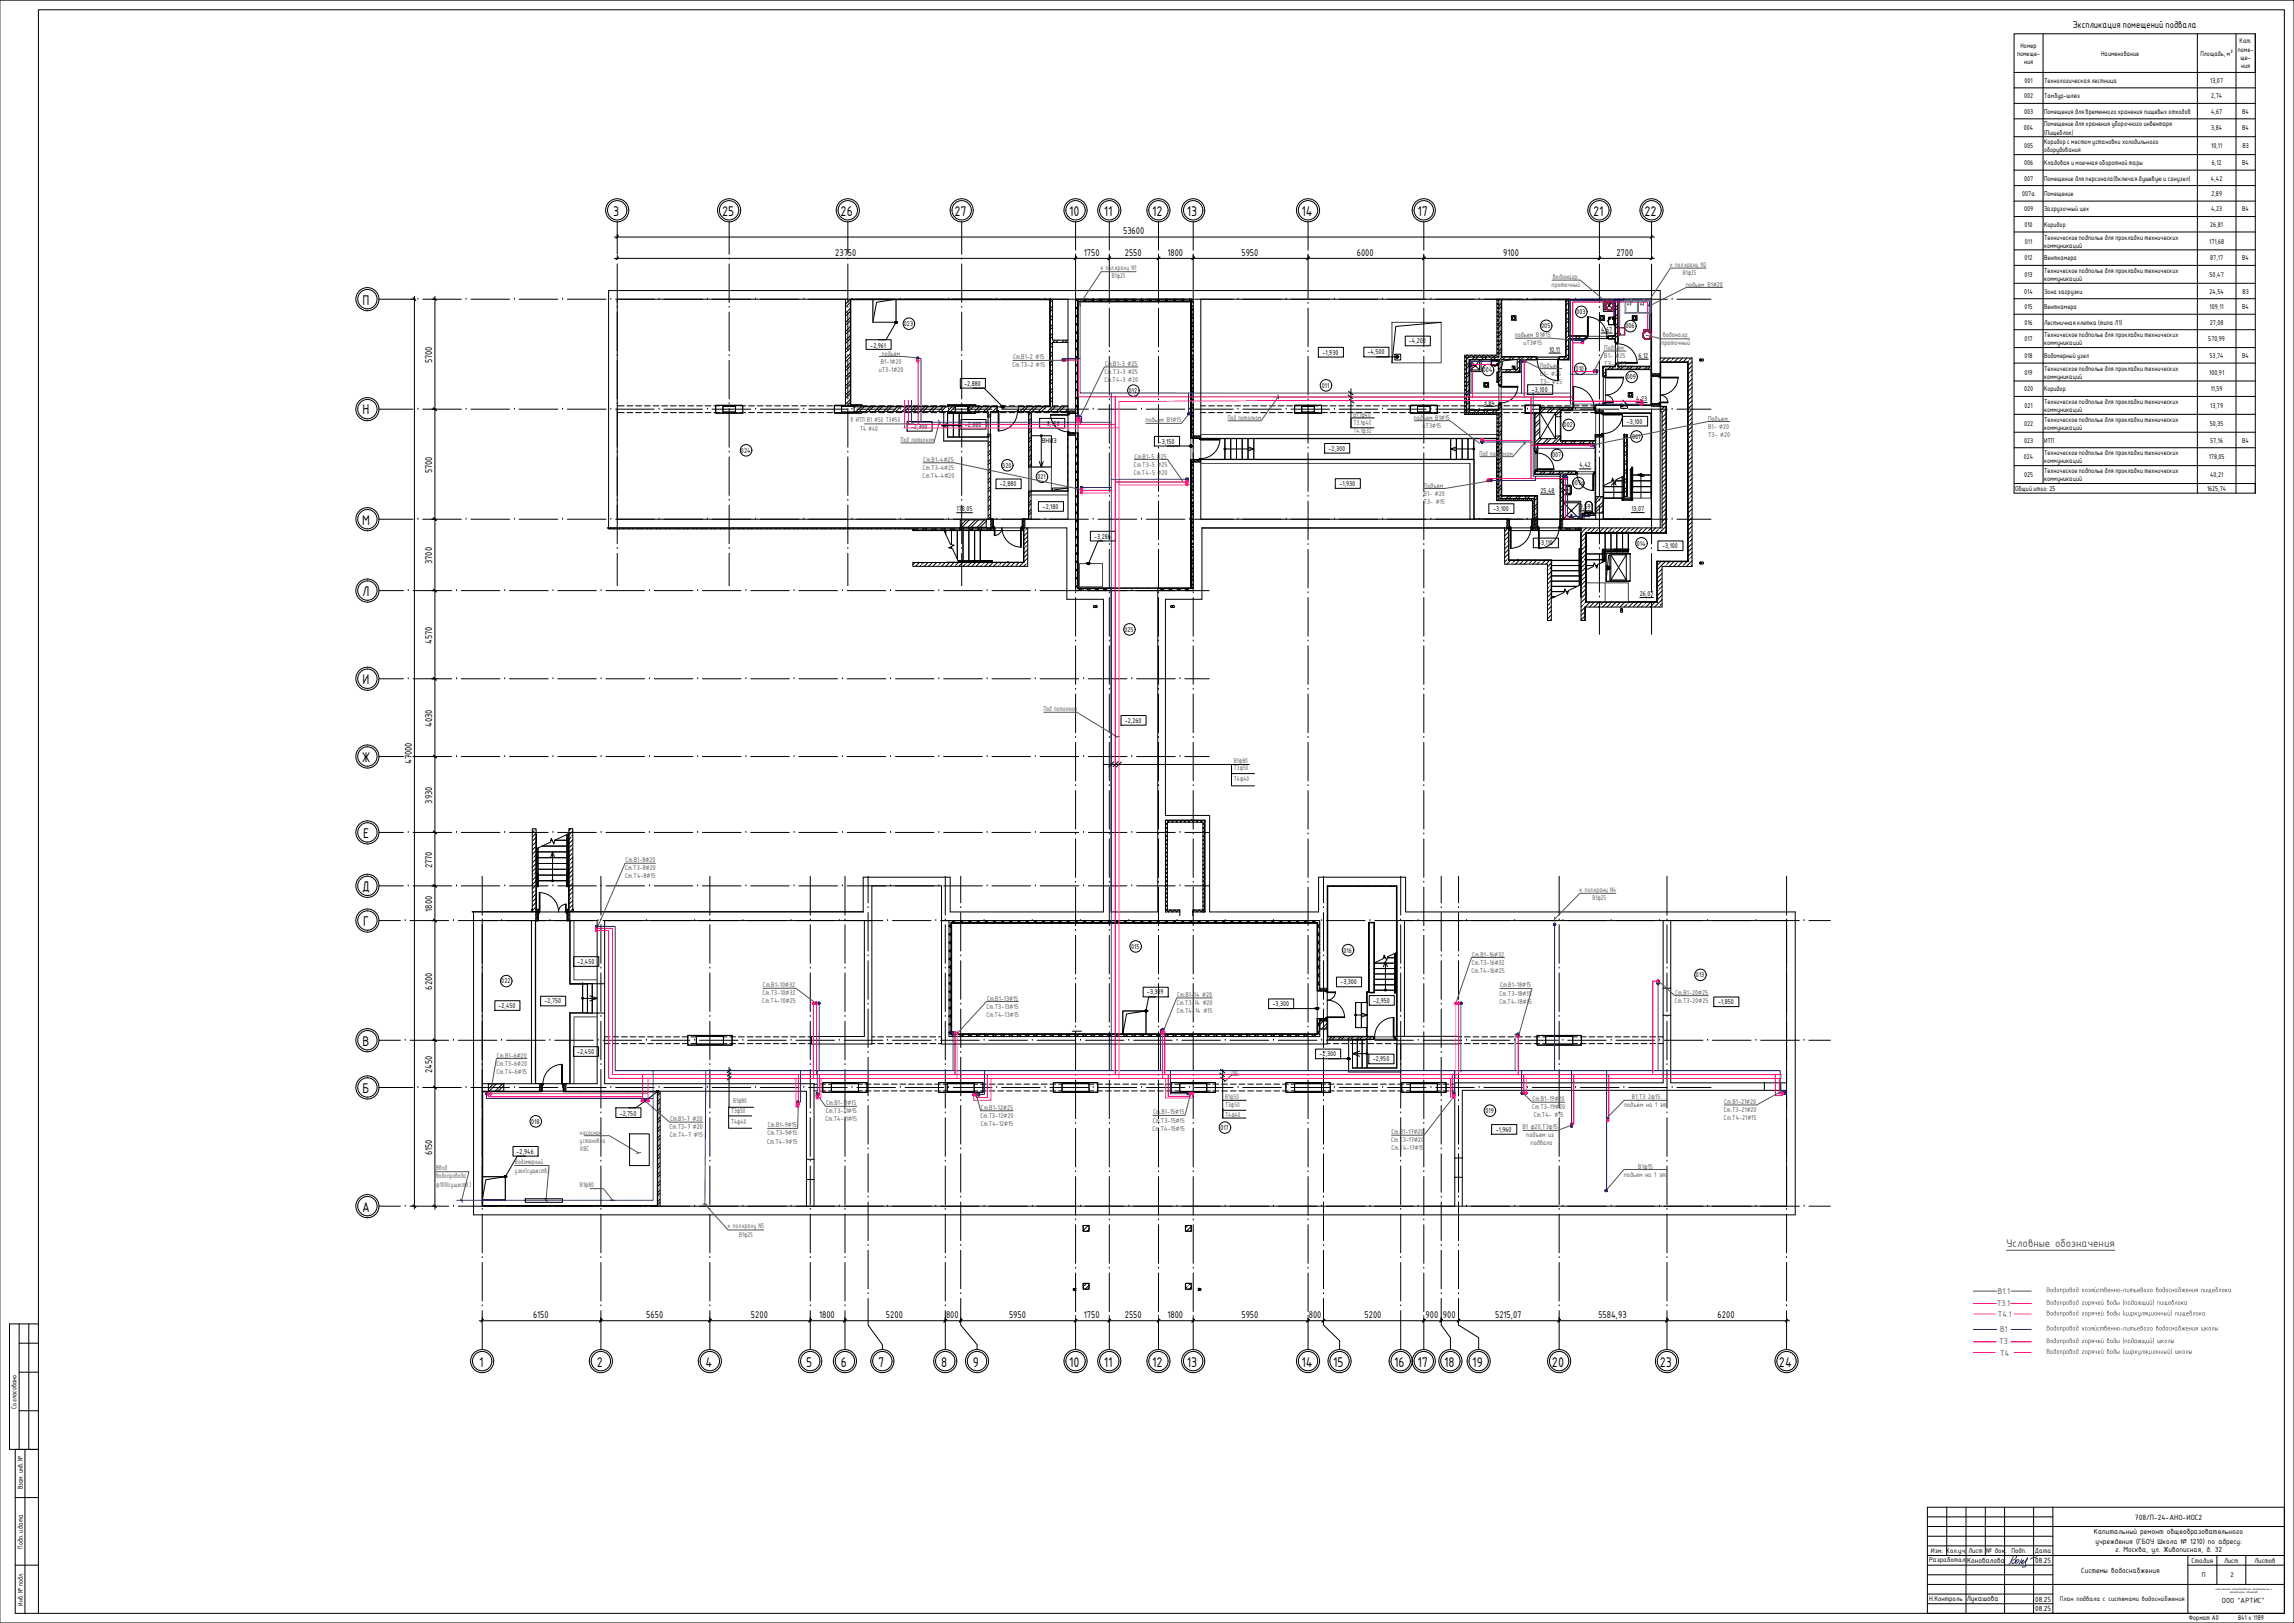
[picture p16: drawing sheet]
<svg xmlns="http://www.w3.org/2000/svg" width="1189mm" height="841mm" viewBox="0 0 1189 841" stroke-linecap="round" stroke-linejoin="round" font-family="sans-serif">
<defs><g id="words">
<g font-size="7">
<text x="318" y="112">3</text>
<text x="374" y="112">25</text>
<text x="436" y="112">26</text>
<text x="495" y="112">27</text>
<text x="554" y="112">10</text>
<text x="572" y="112">11</text>
<text x="597" y="112">12</text>
<text x="615" y="112">13</text>
<text x="674" y="112">14</text>
<text x="735" y="112">17</text>
<text x="826" y="112">21</text>
<text x="852" y="112">22</text>
<text x="188" y="158">П</text>
<text x="188" y="215">Н</text>
<text x="188" y="272">М</text>
<text x="188" y="309">Л</text>
<text x="188" y="354">И</text>
<text x="187" y="395">Ж</text>
<text x="188" y="434">Е</text>
<text x="188" y="462">Д</text>
<text x="188" y="480">Г</text>
<text x="188" y="542">В</text>
<text x="188" y="566">Б</text>
<text x="188" y="628">А</text>
<text x="248" y="708">1</text>
<text x="309" y="708">2</text>
<text x="366" y="708">4</text>
<text x="418" y="708">5</text>
<text x="436" y="708">6</text>
<text x="455" y="708">7</text>
<text x="488" y="708">8</text>
<text x="504" y="708">9</text>
<text x="554" y="708">10</text>
<text x="572" y="708">11</text>
<text x="597" y="708">12</text>
<text x="615" y="708">13</text>
<text x="674" y="708">14</text>
<text x="691" y="708">15</text>
<text x="723" y="708">16</text>
<text x="735" y="708">17</text>
<text x="748" y="708">18</text>
<text x="763" y="708">19</text>
<text x="804" y="708">20</text>
<text x="860" y="708">23</text>
<text x="922" y="708">24</text>
</g>
<text font-size="6.2" fill="#545454" x="1040" y="646">Условные обозначения</text>
<g font-size="4.9">
<text x="1074" y="14">Экспликация помещений подвала</text>
<text x="582" y="121">53600</text>
<text x="433" y="132">23750</text>
<text x="562" y="132">1750</text>
<text x="583" y="132">2550</text>
<text x="605" y="132">1800</text>
<text x="643" y="132">5950</text>
<text x="703" y="132">6000</text>
<text x="779" y="132">9100</text>
<text x="838" y="132">2700</text>
<text x="224" y="188" transform="rotate(-90 224 188)">5700</text>
<text x="224" y="245" transform="rotate(-90 224 245)">5700</text>
<text x="224" y="292" transform="rotate(-90 224 292)">3700</text>
<text x="224" y="334" transform="rotate(-90 224 334)">4570</text>
<text x="224" y="377" transform="rotate(-90 224 377)">4030</text>
<text x="213" y="396" transform="rotate(-90 213 396)">47000</text>
<text x="224" y="416" transform="rotate(-90 224 416)">3930</text>
<text x="224" y="450" transform="rotate(-90 224 450)">2770</text>
<text x="224" y="472" transform="rotate(-90 224 472)">1800</text>
<text x="224" y="513" transform="rotate(-90 224 513)">6200</text>
<text x="224" y="556" transform="rotate(-90 224 556)">2450</text>
<text x="224" y="599" transform="rotate(-90 224 599)">6150</text>
<text x="276" y="683">6150</text>
<text x="335" y="683">5650</text>
<text x="389" y="683">5200</text>
<text x="424" y="683">1800</text>
<text x="459" y="683">5200</text>
<text x="490" y="683">800</text>
<text x="523" y="683">5950</text>
<text x="562" y="683">1750</text>
<text x="583" y="683">2550</text>
<text x="605" y="683">1800</text>
<text x="643" y="683">5950</text>
<text x="678" y="683">800</text>
<text x="707" y="683">5200</text>
<text x="739" y="683">900</text>
<text x="748" y="683">900</text>
<text x="775" y="683">5215,07</text>
<text x="828" y="683">5584,93</text>
<text x="890" y="683">6200</text>
</g>
<g font-size="4.7" fill="#545454">
<text x="1035" y="670">В1.1</text>
<text x="1035" y="677">Т3.1</text>
<text x="1035" y="683">Т4.1</text>
<text x="1037" y="690">В1</text>
<text x="1036" y="697">Т3</text>
<text x="1037" y="703">Т4</text>
</g>
<text font-size="4.3" x="1106" y="787">708/П-24-АНО-ИОС2</text>
<g font-size="4.2">
<text x="1085" y="795">Капитальный ремонт общеобразовательного</text>
<text x="1086" y="800">учреждения (ГБОУ Школа № 1210) по адресу:</text>
<text x="1019" y="810">Коновалова</text>
<text x="1055" y="810">08.25</text>
<text x="1096" y="804">г. Москва, ул. Живописная, д. 32</text>
<text x="1078" y="815">Системы водоснабжения</text>
<text x="1019" y="830">Лукашова</text>
<text x="1055" y="830">08.25</text>
<text x="1152" y="831">ООО &quot;АРТИС&quot;</text>
<text x="1055" y="835">08.25</text>
</g>
<g font-size="3.9" fill="#545454">
<text x="571" y="140">к пол.крану N1</text>
<text x="866" y="138">к пол.крану N2</text>
<text x="872" y="142">В1ф25</text>
<text x="576" y="144">В1ф25</text>
<text x="804" y="149">проточный</text>
<text x="805" y="144">водонагр.</text>
<text x="874" y="148">подьем В1∅20</text>
<text x="785" y="175">подьем В1∅15</text>
<text x="790" y="179">иТ3∅15</text>
<text x="861" y="179">проточный</text>
<text x="862" y="175">водонагр.</text>
<text x="457" y="184">подьем</text>
<text x="831" y="181">Подъем</text>
<text x="831" y="186">В1- ∅25</text>
<text x="456" y="188">В1-1∅20</text>
<text x="525" y="190">Ст.Т3-2 ∅15</text>
<text x="525" y="186">Ст.В1-2 ∅15</text>
<text x="573" y="190">Ст.В1-3 ∅25</text>
<text x="798" y="191">Подъем</text>
<text x="831" y="190">Т3- ∅25</text>
<text x="455" y="193">иТ3-1∅20</text>
<text x="572" y="198">Ст.Т4-3 ∅20</text>
<text x="572" y="194">Ст.Т3-3 ∅25</text>
<text x="798" y="195">В1- ∅25</text>
<text x="798" y="199">Т3- ∅25</text>
<text x="701" y="216">В1.1ф40</text>
<text x="441" y="219">в ИТП В1 ∅50 T3∅50</text>
<text x="594" y="219">подьем В1∅15</text>
<text x="636" y="218">Под потолком</text>
<text x="701" y="220">Т3.1ф40</text>
<text x="733" y="217">подьем В1∅15</text>
<text x="737" y="222">иТ3∅15</text>
<text x="885" y="218">Подъем</text>
<text x="446" y="224">Т4 ∅40</text>
<text x="701" y="224">Т4.1ф32</text>
<text x="885" y="222">В1- ∅20</text>
<text x="885" y="226">Т3- ∅20</text>
<text x="467" y="229">Под потолком</text>
<text x="479" y="239">Ст.В1-4∅25</text>
<text x="588" y="238">Ст.В1-5 ∅25</text>
<text x="767" y="236">Под потолком</text>
<text x="478" y="243">Ст.Т3-4∅25</text>
<text x="588" y="246">Ст.Т4-5 ∅20</text>
<text x="588" y="242">Ст.Т3-5 ∅25</text>
<text x="478" y="248">Ст.Т4-4∅20</text>
<text x="738" y="253">Подъем</text>
<text x="738" y="257">В1- ∅20</text>
<text x="738" y="261">Т3- ∅15</text>
<text x="541" y="369">Под потолком</text>
<text x="639" y="395">В1ф80</text>
<text x="639" y="399">Т3ф50</text>
<text x="639" y="405">Т4ф40</text>
<text x="324" y="447">Ст.В1-8∅20</text>
<text x="324" y="451">Ст.Т3-8∅20</text>
<text x="324" y="455">Ст.Т4-8∅15</text>
<text x="819" y="462">к пол.крану N4</text>
<text x="825" y="466">В1ф25</text>
<text x="763" y="496">Ст.В1-16∅32</text>
<text x="763" y="504">Ст.Т4-16∅25</text>
<text x="763" y="500">Ст.Т3-16∅32</text>
<text x="395" y="516">Ст.Т3-10∅32</text>
<text x="395" y="512">Ст.В1-10∅32</text>
<text x="777" y="516">Ст.Т3-18∅15</text>
<text x="777" y="512">Ст.В1-18∅15</text>
<text x="868" y="515">Ст.В1-20∅25</text>
<text x="395" y="520">Ст.Т4-10∅25</text>
<text x="512" y="519">Ст.В1-13∅15</text>
<text x="610" y="521">Ст.Т3-14 ∅20</text>
<text x="610" y="517">Ст.В1-14 ∅20</text>
<text x="777" y="520">Ст.Т4-18∅15</text>
<text x="868" y="520">Ст.Т3-20∅25</text>
<text x="511" y="527">Ст.Т4-13∅15</text>
<text x="511" y="523">Ст.Т3-13∅15</text>
<text x="610" y="525">Ст.Т4-14 ∅15</text>
<text x="257" y="548">Ст.В1-6∅20</text>
<text x="257" y="552">Ст.Т3-6∅20</text>
<text x="257" y="556">Ст.Т4-6∅15</text>
<text x="638" y="556">пр.</text>
<text x="635" y="570">В1ф50</text>
<text x="846" y="570">В1,Т3 2ф15</text>
<text x="380" y="572">В1ф80</text>
<text x="428" y="573">Ст.В1-11∅15</text>
<text x="508" y="575">Ст.В1-12∅25</text>
<text x="635" y="574">Т3ф50</text>
<text x="794" y="575">Ст.Т3-19∅20</text>
<text x="794" y="571">Ст.В1-19∅20</text>
<text x="842" y="574">подъем на 1 эт.</text>
<text x="894" y="572">Ст.В1-21∅20</text>
<text x="347" y="581">Ст.В1-7 ∅20</text>
<text x="379" y="577">Т3ф50</text>
<text x="428" y="581">Ст.Т4-11∅15</text>
<text x="428" y="577">Ст.Т3-11∅15</text>
<text x="508" y="579">Ст.Т3-12∅20</text>
<text x="597" y="582">Ст.Т3-15∅15</text>
<text x="598" y="577">Ст.В1-15∅15</text>
<text x="635" y="579">Т4ф40</text>
<text x="795" y="579">Ст.Т4- ∅15</text>
<text x="893" y="576">Ст.Т3-21∅20</text>
<text x="893" y="580">Ст.Т4-21∅15</text>
<text x="301" y="588">насосная</text>
<text x="347" y="585">Ст.Т3-7 ∅20</text>
<text x="379" y="582">Т4ф40</text>
<text x="398" y="584">Ст.В1-9∅15</text>
<text x="508" y="583">Ст.Т4-12∅15</text>
<text x="597" y="586">Ст.Т4-15∅15</text>
<text x="721" y="588">Ст.В1-17∅20</text>
<text x="789" y="585">В1 ф20,Т3ф15</text>
<text x="301" y="592">установка</text>
<text x="347" y="589">Ст.Т4-7 ∅15</text>
<text x="398" y="593">Ст.Т4-9∅15</text>
<text x="398" y="588">Ст.Т3-9∅15</text>
<text x="721" y="592">Ст.Т3-17∅20</text>
<text x="791" y="589">подъем из</text>
<text x="793" y="594">подвала</text>
<text x="301" y="596">ХВС</text>
<text x="721" y="596">Ст.Т4-17∅15</text>
<text x="267" y="603">Водомерный</text>
<text x="849" y="606">В1ф15</text>
<text x="226" y="606">Ввод</text>
<text x="226" y="611">водопровода</text>
<text x="267" y="608">узел(cуществ.)</text>
<text x="842" y="610">подьем на 1 эт.</text>
<text x="226" y="615">ф100(существ.)</text>
<text x="301" y="615">В1ф80</text>
<text x="377" y="637">к пол.крану N5</text>
<text x="383" y="641">В1ф25</text>
<text x="1060" y="670">Водопровод хозяйственно</text>
<text x="1099" y="670">-питьевого водоснабжения пищеблока</text>
<text x="1060" y="676">Водопровод горячей воды</text>
<text x="1100" y="676">(подающий</text>
<text x="1115" y="676">) пищеблока</text>
<text x="1060" y="682">Водопровод горячей воды</text>
<text x="1100" y="682">(циркуляционный</text>
<text x="1125" y="682">) пищеблока</text>
<text x="1060" y="689">Водопровод хозяйственно</text>
<text x="1099" y="689">-питьевого водоснабжения школы</text>
<text x="1060" y="696">Водопровод горячей воды</text>
<text x="1100" y="696">(подающий</text>
<text x="1115" y="696">) школы</text>
<text x="1060" y="702">Водопровод горячей воды</text>
<text x="1100" y="702">(циркуляционный</text>
<text x="1125" y="702">) школы</text>
</g>
<g font-size="3.9">
<text x="1000" y="809">Разработал</text>
<text x="1001" y="805">Изм. Кол.уч.</text>
<text x="1020" y="805">Лист</text>
<text x="1029" y="805">№ док.</text>
<text x="1042" y="805">Подп.</text>
<text x="1055" y="805">Дата</text>
<text x="1136" y="810">Стадия</text>
<text x="1153" y="810">Лист</text>
<text x="1168" y="810">Листов</text>
<text x="1141" y="817">П</text>
<text x="1156" y="817">2</text>
<text x="1000" y="830">Н.Контроль</text>
</g>
<text font-size="3.7" x="1067" y="829">План подвала с системами водоснабжения</text>
<g font-size="3.5">
<text x="1161" y="23">Кат.</text>
<text x="1045" y="29">помеще-</text>
<text x="1047" y="25">Номер</text>
<text x="1089" y="29">Наименование</text>
<text x="1140" y="29">Площадь, м²</text>
<text x="1160" y="27">поме-</text>
<text x="1049" y="33">ния</text>
<text x="1161" y="31">ще-</text>
<text x="1161" y="35">ния</text>
<text x="1049" y="43">001</text>
<text x="1059" y="43">Технологическая лестница</text>
<text x="1145" y="43">13,07</text>
<text x="1049" y="51">002</text>
<text x="1059" y="51">Тамбур-шлюз</text>
<text x="1146" y="51">2,74</text>
<text x="1049" y="59">003</text>
<text x="1059" y="59">Помещения для временного хранения пищевых отходов</text>
<text x="1146" y="59">4,67</text>
<text x="1162" y="59">В4</text>
<text x="1059" y="65">Помещение для хранения уборочного инвентаря</text>
<text x="1049" y="68">004</text>
<text x="1059" y="70">(Пищеблок)</text>
<text x="1146" y="68">3,84</text>
<text x="1162" y="68">В4</text>
<text x="1049" y="77">005</text>
<text x="1059" y="75">Коридор с местом установки холодильного</text>
<text x="1146" y="77">10,11</text>
<text x="1162" y="77">В3</text>
<text x="1059" y="79">оборудования</text>
<text x="1049" y="85">006</text>
<text x="1059" y="85">Кладовая и моечная оборотной тары</text>
<text x="1146" y="85">6,12</text>
<text x="1162" y="85">В4</text>
<text x="1049" y="94">007</text>
<text x="1059" y="94">Помещение для персонала(включая душевую и санузел)</text>
<text x="1146" y="94">4,42</text>
<text x="1048" y="102">007а</text>
<text x="1059" y="102">Помещение</text>
<text x="1146" y="102">2,89</text>
<text x="1049" y="110">009</text>
<text x="1059" y="110">Загрузочный цех</text>
<text x="1146" y="110">4,23</text>
<text x="1162" y="110">В4</text>
<text x="1049" y="118">010</text>
<text x="1059" y="118">Коридор</text>
<text x="1145" y="118">26,81</text>
<text x="1059" y="124">Техническое подполье для прокладки технических</text>
<text x="1049" y="126">011</text>
<text x="1059" y="128">коммуникаций</text>
<text x="1145" y="126">171,68</text>
<text x="1049" y="135">012</text>
<text x="1059" y="135">Венткамера</text>
<text x="1145" y="135">87,17</text>
<text x="1162" y="135">В4</text>
<text x="1049" y="144">013</text>
<text x="1059" y="141">Техническое подполье для прокладки технических</text>
<text x="1145" y="144">50,47</text>
<text x="1059" y="146">коммуникаций</text>
<text x="1049" y="152">014</text>
<text x="1059" y="152">Зона загрузки</text>
<text x="1145" y="152">24,54</text>
<text x="1162" y="152">В3</text>
<text x="1049" y="160">015</text>
<text x="1059" y="160">Венткамера</text>
<text x="1145" y="160">109,11</text>
<text x="1162" y="160">В4</text>
<text x="817" y="163">003</text>
<text x="468" y="169">023</text>
<text x="799" y="170">005</text>
<text x="830" y="172">4,67</text>
<text x="842" y="170">006</text>
<text x="1049" y="168">016</text>
<text x="1059" y="168">Лестничная клетка (типа Л1)</text>
<text x="1145" y="168">27,08</text>
<text x="730" y="178">-4,200</text>
<text x="1049" y="177">017</text>
<text x="1059" y="175">Техническое подполье для прокладки технических</text>
<text x="1059" y="179">коммуникаций</text>
<text x="1144" y="177">570,99</text>
<text x="451" y="180">-2,961</text>
<text x="685" y="184">-1,930</text>
<text x="709" y="184">-4,500</text>
<text x="803" y="182">10,11</text>
<text x="849" y="185">6,12</text>
<text x="1049" y="185">018</text>
<text x="1059" y="185">Водомерный узел</text>
<text x="1145" y="185">53,74</text>
<text x="1162" y="185">В4</text>
<text x="769" y="193">004</text>
<text x="817" y="192">010</text>
<text x="843" y="197">009</text>
<text x="1049" y="194">019</text>
<text x="1059" y="192">Техническое подполье для прокладки технических</text>
<text x="1059" y="196">коммуникаций</text>
<text x="1145" y="194">100,91</text>
<text x="500" y="200">-2,880</text>
<text x="585" y="204">012</text>
<text x="685" y="201">011</text>
<text x="794" y="203">-3,100</text>
<text x="1049" y="203">020</text>
<text x="1059" y="203">Коридор</text>
<text x="1146" y="203">11,59</text>
<text x="769" y="210">3,84</text>
<text x="848" y="208">4,23</text>
<text x="1059" y="209">Техническое подполье для прокладки технических</text>
<text x="1049" y="211">021</text>
<text x="1059" y="214">коммуникаций</text>
<text x="1145" y="211">13,79</text>
<text x="500" y="221">-2,880</text>
<text x="541" y="221">-3,150</text>
<text x="810" y="221">002</text>
<text x="843" y="219">-3,100</text>
<text x="1049" y="221">022</text>
<text x="1059" y="219">Техническое подполье для прокладки технических</text>
<text x="1145" y="221">50,35</text>
<text x="472" y="222">-2,300</text>
<text x="846" y="227">001</text>
<text x="1059" y="223">коммуникаций</text>
<text x="540" y="230">ВНИЗ</text>
<text x="600" y="230">-3,150</text>
<text x="688" y="234">-2,300</text>
<text x="1049" y="229">023</text>
<text x="1059" y="229">ИТП</text>
<text x="1145" y="229">57,16</text>
<text x="1162" y="229">В4</text>
<text x="384" y="235">024</text>
<text x="804" y="237">007</text>
<text x="1049" y="238">024</text>
<text x="1059" y="236">Техническое подполье для прокладки технических</text>
<text x="1145" y="238">178,05</text>
<text x="519" y="242">020</text>
<text x="819" y="242">4,42</text>
<text x="1059" y="240">коммуникаций</text>
<text x="1059" y="245">Техническое подполье для прокладки технических</text>
<text x="518" y="252">-2,880</text>
<text x="538" y="248">021</text>
<text x="694" y="252">-1,930</text>
<text x="815" y="252">007а</text>
<text x="1049" y="247">025</text>
<text x="1059" y="249">коммуникаций</text>
<text x="1145" y="247">40,21</text>
<text x="798" y="255">25,48</text>
<text x="1044" y="254">Общий итог: 25</text>
<text x="1144" y="254">1625,74</text>
<text x="540" y="264">-2,180</text>
<text x="819" y="264">3,59</text>
<text x="496" y="265">178,05</text>
<text x="774" y="265">-3,100</text>
<text x="845" y="265">13,07</text>
<text x="567" y="279">-3,286</text>
<text x="797" y="283">-3,110</text>
<text x="848" y="283">014</text>
<text x="861" y="284">-3,100</text>
<text x="850" y="309">26,07</text>
<text x="583" y="327">025</text>
<text x="583" y="375">-2,260</text>
<text x="586" y="492">015</text>
<text x="696" y="494">016</text>
<text x="299" y="499">-2,450</text>
<text x="260" y="510">022</text>
<text x="879" y="506">013</text>
<text x="594" y="515">-3,389</text>
<text x="695" y="510">-3,300</text>
<text x="282" y="520">-2,750</text>
<text x="659" y="521">-3,300</text>
<text x="712" y="520">-2,950</text>
<text x="890" y="520">-1,850</text>
<text x="258" y="522">-2,450</text>
<text x="299" y="546">-2,450</text>
<text x="684" y="547">-2,300</text>
<text x="711" y="550">-2,950</text>
<text x="321" y="578">-2,750</text>
<text x="770" y="577">019</text>
<text x="275" y="582">018</text>
<text x="632" y="586">017</text>
<text x="775" y="586">-1,960</text>
<text x="268" y="598">-2,946</text>
<text x="9" y="730" transform="rotate(-90 9 730)">Согласовано</text>
<text x="12" y="772" transform="rotate(-90 12 772)">Взам. инв. №</text>
<text x="12" y="803" transform="rotate(-90 12 803)">Подп. и дата</text>
<text x="12" y="832" transform="rotate(-90 12 832)">Инв. № подл.</text>
<text x="1134" y="840">Формат А0</text>
<text x="1160" y="840">841 х 1189</text>
</g>
<g font-size="1.6">
<text x="1148" y="824">комплексное проектирование промышленных и</text>
<text x="1156" y="826">гражданских объектов</text>
</g>
</g></defs>
<path d="M1040 648h56" fill="none" stroke="#545454" stroke-width=".52"/>
<path d="M1023 689h30" fill="none" stroke="#00f" stroke-width=".52"/>
<path d="M1023 695h30" fill="none" stroke="#f00" stroke-width=".52"/>
<path d="M1023 701h30" fill="none" stroke="#f0f" stroke-width=".52"/>
<g fill="#fff" stroke="#fff" stroke-width=".52">
<path d="M1035 687v3l7-3zM1035 690l7-3v3z"/>
<path d="M1035 694v3l7-3zM1035 697l7-3v3z"/>
<path d="M1035 700v3l8-3zM1035 703l8-3v3z"/>
</g>
<g fill="#545454">
<path d="M1079 688h1v1h-1z"/>
<path d="M1082 688h1v1h-1h1v-1z"/>
<path d="M1085 688l1 1 1-1v1h-1z"/>
<path d="M1087 688h1h-1v1h1h-1z"/>
<path d="M1088 688h2v1v-1l-1 1v-1v1z"/>
<path d="M1092 688h1l1 1h-1h-1z"/>
<path d="M1094 688h1v1h-1z"/>
<path d="M1096 688h1v1h-1z"/>
<path d="M1124 688h1h-1v1h1h-1z"/>
<path d="M1125 688h1h1v1h-1h-1z"/>
<path d="M1131 688v1v-1l1 1v-1v1h-1z"/>
<path d="M1134 688h1h1v1h-1h-1z"/>
<path d="M1136 688v1h1v-1v1h-1z"/>
<path d="M1141 688v1l1-1v1l1-1v1h-2z"/>
<path d="M1143 688v1l1-1v1h-1z"/>
<path d="M1147 688h1l-1 1v-1l-1 1z"/>
<path d="M1079 694h1l-1 2h1h-1l1-1z"/>
<path d="M1086 694v1l1-1v2z"/>
<path d="M1087 695h1l-1 1h1h-1z"/>
<path d="M1110 694v2l1-2v2h1v-2v2h-2z"/>
<path d="M1112 694l1 2 1-2v2h-2z"/>
<path d="M1124 694h1v2v-1l-2 1z"/>
<path d="M1079 700h1l-1 1h1h-1l1-1z"/>
<path d="M1086 700v1l1-1v2v-1h-1z"/>
<path d="M1113 700v1h1v-1v2l-1-1z"/>
<path d="M1115 700v1h1v-1v2l-1-1z"/>
<path d="M1118 700v1h1v-1v2v-1h-1z"/>
<path d="M1120 700v1h1v-1v2v-1h-1z"/>
<path d="M1123 700l1 1 1-1v2l-2-1z"/>
<path d="M1133 700h1v2v-2l-1 1z"/>
<path d="M1081 689a.8 .8 0 0 1 1 0 .8 .8 0 0 1-1 0zM1081 688v1l1-1z"/>
<path d="M1084 688h1v1h-1zM1084 688h1z"/>
<path d="M1091 687v1v-1zM1091 687l1 1-1 1zM1091 688v1l1-1z"/>
<path d="M1097 689a1 1 0 0 1 2 0 1 1 0 0 1-2 0zM1098 688v1v-1z"/>
<path d="M1122 689a1 1 0 0 1 2 0 1 1 0 0 1-2 0zM1123 688v1v-1z"/>
<path d="M1127 688v1h1v-1zM1127 688h1v1h-1z"/>
<path d="M1129 687h1h-1l1 1v1h-1l1-1zM1129 688v1h1v-1z"/>
<path d="M1133 688h1zM1133 688h1v1h-1h1h-1z"/>
<path d="M1138 688h1v1h-1zM1138 688h1z"/>
<path d="M1145 689a.8 .8 0 0 1 1 0 .8 .8 0 0 1-1 0zM1145 688v1l1-1z"/>
<path d="M1148 688l1 1h-1zM1148 689h1zM1149 688v1z"/>
<path d="M1081 695a.8 .8 0 0 1 1 0 .8 .8 0 0 1-1 0zM1081 695v1l1-1z"/>
<path d="M1082 694l1 1v1h-1v1zM1082 695v1h1v-1z"/>
<path d="M1084 694h1v2v-1l-1 1zM1084 695h1z"/>
<path d="M1089 694v2h1v-2v2h-1zM1089 694h1z"/>
<path d="M1092 694h1zM1092 694h1v1v1h-1zM1092 695a.6 .6 0 0 0 1 0 .6 .6 0 0 0-1 0z"/>
<path d="M1094 695a.8 .8 0 0 1 1 0 .8 .8 0 0 1-1 0zM1094 695v1l1-1z"/>
<path d="M1095 694h1v2h-1v-2h1zM1096 695v1v-1z"/>
<path d="M1097 694l1 1v1h-1zM1097 695l1 1zM1098 694v2z"/>
<path d="M1114 694v2h1v-2v2h-1zM1114 694h1z"/>
<path d="M1125 694l1 1v1h-1zM1125 695l1 1zM1126 694l1 2z"/>
<path d="M1081 701a.8 .8 0 0 1 1 0 .8 .8 0 0 1-1 0zM1081 700v1l1-1z"/>
<path d="M1082 700h1v1l-1 1zM1082 700v1h1v-1z"/>
<path d="M1084 700h1v2v-1h-1zM1084 700l1 1v-1z"/>
<path d="M1088 700v1zM1087 700h1v1h-1l1 1-1-1z"/>
<path d="M1089 700v1h1v-1v2l-1-1zM1089 699h1z"/>
<path d="M1092 699v1h1zM1092 699h1v1v2l-1-1zM1092 700v1h1v-1z"/>
<path d="M1094 701a.8 .8 0 0 1 1 0 .8 .8 0 0 1-1 0zM1094 700v1l1-1z"/>
<path d="M1095 699h1v3l-1-1v-1h1zM1096 700v1v-1z"/>
<path d="M1097 700l1 1v1l-1-1zM1097 701h1zM1098 700v2z"/>
<path d="M1116 701a1 1 0 0 1 2 0 1 1 0 0 1-2 0zM1117 700v1v-1z"/>
<path d="M1121 700l1 1v1l-1-1zM1123 700v2z"/>
<path d="M1134 700l1 1v1l-1-1zM1136 700v2z"/>
</g>
<path d="M1023 669h30" fill="none" stroke="#00f" stroke-width=".52"/>
<path d="M1023 675h30" fill="none" stroke="#f00" stroke-width=".52"/>
<path d="M1023 681h30" fill="none" stroke="#f0f" stroke-width=".52"/>
<g fill="#fff" stroke="#fff" stroke-width=".52">
<path d="M1035 667v3l7-3zM1035 670l7-3v3z"/>
<path d="M1035 674v3l7-3zM1035 677l7-3v3z"/>
<path d="M1035 680v3l8-3zM1035 683l8-3v3z"/>
</g>
<g fill="#545454">
<path d="M1079 668l1 1v-1v1v1v-1l-1 1v-1z"/>
<path d="M1082 668h1v2l-1-1h1v-1z"/>
<path d="M1085 668l1 1 1-1v2l-2-1z"/>
<path d="M1087 668h1h-1v1l1 1-1-1z"/>
<path d="M1088 668h2v2v-2l-1 2v-2v2z"/>
<path d="M1094 668v1h1v-1v2v-1h-1v1z"/>
<path d="M1096 668v1h1v-1v2v-1h-1v1z"/>
<path d="M1125 668l1 1 1-1v2l-1-1-1 1z"/>
<path d="M1131 668v1l1-1v1v-1v1v1v-1v1l-1-1v1v-1z"/>
<path d="M1134 668l1 1 1-1v2l-1-1-1 1z"/>
<path d="M1136 668l1 1v-1v2l-1-1z"/>
<path d="M1141 668h1v2v-2h-1v2z"/>
<path d="M1142 668l1 1 1-1v2l-1-1z"/>
<path d="M1144 668v1h1v-1v1h1v-1v2l-2-1z"/>
<path d="M1150 668h1v2v-2l-1 2z"/>
<path d="M1153 668v1l1-1v1v1v-1l-1 1z"/>
<path d="M1079 675l1-1-1 2h1h-1l1-1z"/>
<path d="M1086 674v1l1-1v2z"/>
<path d="M1087 675h1l-1 1h1h-1z"/>
<path d="M1110 674v2l1-2v2h1v-2v2h-2z"/>
<path d="M1112 674l1 2 1-2v2h-2z"/>
<path d="M1128 674v2v-1l-1 1z"/>
<path d="M1130 674l1 1 1-1-1 1 1 1-1-1-1 1z"/>
<path d="M1079 680h1l-1 1 1 1h-1v-1l1-1z"/>
<path d="M1086 680v1l1-1v2z"/>
<path d="M1113 680v1h1v-1v2h-1z"/>
<path d="M1115 680v1h1v-1v2h-1z"/>
<path d="M1118 680v1h1v-1v2v-1h-1v1z"/>
<path d="M1120 680v1h1v-1v2v-1h-1v1z"/>
<path d="M1123 680l1 1 1-1v2l-2-1z"/>
<path d="M1137 680h1v2l-1-2-1 2z"/>
<path d="M1140 680v1l1-1-1 1 1 1-1-1v1z"/>
<path d="M1081 669a.8 .8 0 0 1 1 0 .8 .8 0 0 1-1 0zM1081 668v1l1-1z"/>
<path d="M1084 668h1v2v-1l-1 1zM1084 668l1 1v-1z"/>
<path d="M1091 667v1zM1091 667l1 1-1 2v-1zM1091 668v1l1-1z"/>
<path d="M1093 668v1zM1092 668h1l1 1h-1l1 1-2-1z"/>
<path d="M1097 669a1 1 0 0 1 2 0 1 1 0 0 1-2 0zM1098 668v1v-1z"/>
<path d="M1127 668v1h1v-1zM1127 668h1l1 2-2-1z"/>
<path d="M1129 667h1h-1l1 1v2l-1-1 1-1zM1129 668l1 1v-1z"/>
<path d="M1133 668v1h1zM1133 668h1v1h-1l1 1-1-1z"/>
<path d="M1138 668h1v2v-1l-1 1v-1zM1138 668l1 1z"/>
<path d="M1147 668v1h1zM1147 668h1v1h-1l1 1-1-1z"/>
<path d="M1148 667h1v1v2l-1-1 1-1zM1149 668v1v-1z"/>
<path d="M1151 669a1 1 0 0 1 2 0 1 1 0 0 1-2 0zM1152 668v1v-1z"/>
<path d="M1155 668v1h1v-1zM1155 668h1v2l-1-1z"/>
<path d="M1081 675a.8 .8 0 0 1 1 0 .8 .8 0 0 1-1 0zM1081 675v1l1-1z"/>
<path d="M1082 674l1 1v1h-1v1zM1082 675v1h1v-1z"/>
<path d="M1084 675l1-1v2v-1l-1 1v-1zM1084 675h1z"/>
<path d="M1089 674v2h1v-2v2h-1zM1089 674h1z"/>
<path d="M1092 674v1l1-1zM1092 674h1v2h-1zM1092 675l1 1v-1z"/>
<path d="M1094 675a.8 .8 0 0 1 1 0 .8 .8 0 0 1-1 0zM1094 675v1l1-1z"/>
<path d="M1095 674h1v2h-1v-1l1-1zM1096 675l-1 1h1v-1z"/>
<path d="M1097 674l1 1v1h-1zM1097 675v1h1zM1098 674v2z"/>
<path d="M1114 674v2h1v-2v2h-1zM1114 674h1z"/>
<path d="M1129 675a.8 .8 0 0 1 1 0 .8 .8 0 0 1-1 0zM1129 675v1l1-1z"/>
<path d="M1132 675v1h1v-1zM1132 675l1-1 1 2h-2z"/>
<path d="M1081 681a.8 .8 0 0 1 1 0 .8 .8 0 0 1-1 0zM1081 680v1l1-1z"/>
<path d="M1082 680h1v1l-1 1zM1082 680v1h1v-1z"/>
<path d="M1084 680h1v2v-1l-1 1v-1zM1084 680l1 1v-1z"/>
<path d="M1088 680l-1 1h1zM1087 680h1v1h-1l1 1h-1z"/>
<path d="M1089 680v1h1v-1v2l-1-1zM1089 679h1z"/>
<path d="M1092 679v1h1zM1092 679h1v1v2l-1-1zM1092 680v1h1v-1z"/>
<path d="M1094 681a.8 .8 0 0 1 1 0 .8 .8 0 0 1-1 0zM1094 680v1l1-1z"/>
<path d="M1096 679v1v2l-1-1v-1h1zM1096 680l-1 1h1v-1z"/>
<path d="M1097 680l1 1v1h-1zM1097 681h1zM1098 680v2z"/>
<path d="M1116 681a1 1 0 0 1 2 0 1 1 0 0 1-2 0zM1117 680v1v-1z"/>
<path d="M1121 680l1 1v1h-1zM1123 680v2z"/>
<path d="M1138 681a1 1 0 0 1 2 0 1 1 0 0 1-2 0zM1138 680l1 1v-1z"/>
<path d="M1142 680v1v-1zM1141 680h2v2h-2z"/>
</g>
<path d="M0 0h1189v841h-1189M1169 18v20M15 686v65" fill="none" stroke="#000" stroke-width=".52"/>
<path d="M20 5h1164v831h-1164zM10 696h10M10 686v65M20 686h-15v65h15M10 711h10M10 731h10M8 751v85h12M13 751v85M8 776h12M8 811h12" fill="none" stroke="#000" stroke-width=".52"/>
<g fill="none" stroke="#000" stroke-width=".52">
<path d="M1044 18h125v238h-125zM1059 18v233M1139 18v238M1159 18v238M1044 38h125M1044 54h125M1044 46h125M1044 71h125M1044 62h125M1044 96h125M1044 88h125M1044 80h125"/>
<path d="M1044 112h125M1044 104h125M1044 138h125M1044 129h125M1044 120h125M1044 155h125M1044 147h125M747 167l-24 2-2 19M783 164h3v2h-3zM784 165h.1M784 164v1M784 164h.1"/>
<path d="M785 164h.1M785 165h.1M785 164v1M829 164h2v2h-2zM829 164v1M829 165h.1M830 165h.1M830 164h.1M830 164h1M830 165h1M831 164v1M831 165h.1"/>
<path d="M846 164h2v2h-2zM846 165h.1M846 164v1M847 165h.1M847 164h.1M848 164v1M848 165h.1M1044 171h125M1044 163h125M723 184h3v3h-3zM769 198h2v3h-2zM770 199h.1"/>
<path d="M770 200h.1M770 199h1M771 199h.1M771 200h.1M1044 197h125M1044 188h125M1044 180h125M320 210h3M320 214h3M325 210h3M325 214h3M329 210h3"/>
<path d="M329 214h3M334 210h3M334 214h3M338 210h3M338 214h3M343 210h3M343 214h3M347 210h3M347 214h3M352 210h3M352 214h3M356 210h3"/>
<path d="M356 214h3M361 210h3M361 214h3M365 210h3M365 214h3M370 210h3M370 214h3M374 210h3M374 214h3M379 210h3M379 214h3M383 210h3"/>
<path d="M383 214h3M388 210h3M388 214h3M392 210h3M392 214h3M397 210h3M397 214h3M401 210h3M401 214h3M406 210h3M406 214h3M410 210h3"/>
<path d="M410 214h3M415 210h3M415 214h3M419 210h3M419 214h3M424 210h3M424 214h3M428 210h3M428 214h3M433 210h3M433 214h3M437 210h3"/>
<path d="M437 214h3M442 210h3M442 214h3M446 210h3M446 214h3M451 210h3M451 214h3M455 210h3M455 214h3M460 210h3M460 214h3M464 210h3"/>
<path d="M464 214h3M469 210h3M469 214h3M473 210h3M473 214h3M478 210h3M478 214h3M482 210h3M482 214h3M487 210h3M487 214h3M491 210h3"/>
<path d="M491 214h3M496 210h3M496 214h3M500 210h3M500 214h3M505 210h3M505 214h3M509 210h3M509 214h3M514 210h3M514 214h3M518 210h3"/>
<path d="M518 214h3M523 210h3M523 214h3M527 210h3M527 214h3M532 210h3M532 214h3M536 210h3M536 214h3M541 210h3M541 214h3M545 210h3"/>
<path d="M545 214h3M550 210h3M550 214h3M622 210h3M622 214h3M626 210h3M626 214h3M631 210h3M631 214h3M635 210h3M635 214h3M640 210h3"/>
<path d="M640 214h3M644 210h3M644 214h3M649 210h3M649 214h3M653 210h3M653 214h3M658 210h3M658 214h3M662 210h3M662 214h3M667 210h3"/>
<path d="M667 214h3M671 210h3M671 214h3M676 210h3M676 214h3M680 210h3M680 214h3M685 210h3M685 214h3M689 210h3M689 214h3M694 210h3"/>
<path d="M694 214h3M698 210h3M698 214h3M703 210h3M703 214h3M707 210h3M707 214h3M712 210h3M712 214h3M716 210h3M716 214h3M721 210h3"/>
<path d="M721 214h3M725 210h3M725 214h3M730 210h3M730 214h3M734 210h3M734 214h3M739 210h3M739 214h3M743 210h3M743 214h3M748 210h3"/>
<path d="M748 214h3M752 210h3M752 214h3M757 210h3M757 214h3M761 210h3M761 214h3M766 210h3M766 214h3M770 210h3M770 214h3M771 200h-1"/>
<path d="M775 210h3M775 214h3M779 210h3M779 214h3M784 210h3M784 214h3M788 210h3M788 214h3M793 210h3M793 214h3M797 210h3M797 214h3"/>
<path d="M798 214l8 13v-13l-8 13M802 210h3M802 214h3M806 210h3M806 214h3M811 210h3M811 214h3M815 210h3M815 214h3M820 210h3M820 214h3M824 210h3"/>
<path d="M824 214h3M844 203h2v3h-2zM844 205h.1M844 204h.1M845 204h.1M845 205h.1M846 204h.1M846 205h.1M1044 215h125M1044 205h125M1044 232h125M1044 224h125"/>
<path d="M1044 251h125v5M1044 241h125M313 537h3M318 537h3M322 537h3M327 537h3M331 537h3M336 537h3M340 537h3M345 537h3M349 537h3M354 537h3"/>
<path d="M358 537h3M375 537h2M378 537h3M383 537h3M387 537h3M392 537h3M396 537h3M401 537h3M405 537h3M410 537h3M414 537h3M419 537h2"/>
<path d="M452 537h1M455 537h3M459 537h3M464 537h3M468 537h3M473 537h3M477 537h3M482 537h3M486 537h2M756 537h1M759 537h3M763 537h3"/>
<path d="M768 537h3M772 537h3M777 537h3M781 537h3M786 537h3M790 537h3M795 537h3M799 537h2M815 537h2M819 537h3M823 537h3M828 537h3"/>
<path d="M832 537h4M837 537h3M841 537h3M846 537h3M850 537h3M855 537h3M860 537h2M313 541h3M318 541h3M322 541h3M327 541h3M331 541h3"/>
<path d="M336 541h3M340 541h3M345 541h3M349 541h3M354 541h3M358 541h3M375 541h2M378 541h3M383 541h3M387 541h3M392 541h3M396 541h3"/>
<path d="M401 541h3M405 541h3M410 541h3M414 541h3M419 541h2M452 541h1M455 541h3M459 541h3M464 541h3M468 541h3M473 541h3M477 541h3"/>
<path d="M482 541h3M486 541h2M688 541h1M691 541h3M695 541h3M700 541h3M704 541h3M709 541h3M713 541h3M718 541h3M722 541h2M756 541h1"/>
<path d="M759 541h3M763 541h3M768 541h3M772 541h3M777 541h3M781 541h3M786 541h3M790 541h3M795 541h3M799 541h2M815 541h2M819 541h3"/>
<path d="M823 541h3M828 541h3M832 541h4M837 541h3M841 541h3M846 541h3M850 541h3M855 541h3M860 541h2M422 562h1M422 565h1M425 562h3"/>
<path d="M425 565h3M429 562h2M429 565h2M445 562h2M445 565h2M448 562h3M448 565h3M453 562h3M453 565h3M457 562h3M457 565h3M462 562h3"/>
<path d="M462 565h3M466 562h3M466 565h3M471 562h3M471 565h3M475 562h3M475 565h3M480 562h3M480 565h3M484 562h3M484 565h3M489 562h2"/>
<path d="M489 565h2M505 562h2M505 565h2M508 562h3M508 565h3M513 562h3M513 565h3M517 562h3M517 565h3M522 562h3M522 565h3M526 562h3"/>
<path d="M526 565h3M531 562h3M531 565h3M535 562h3M535 565h3M540 562h3M540 565h3M544 562h3M544 565h3M549 562h1M549 565h1M564 562h3"/>
<path d="M564 565h3M568 562h3M568 565h3M573 562h3M573 565h3M577 562h3M577 565h3M582 562h3M582 565h3M586 562h3M586 565h3M591 562h3"/>
<path d="M591 565h3M595 562h3M595 565h3M600 562h3M600 565h3M604 562h3M604 565h3M609 562h2M609 565h2M625 562h2M625 565h2M629 562h3"/>
<path d="M629 565h3M633 562h3M633 565h3M638 562h3M638 565h3M642 562h3M642 565h3M647 562h3M647 565h3M651 562h3M651 565h3M656 562h3"/>
<path d="M656 565h3M660 562h3M660 565h3M665 562h3M665 565h3M669 562h2M669 565h2M685 562h2M685 565h2M688 562h3M688 565h3M693 562h3"/>
<path d="M693 565h3M697 562h3M697 565h3M702 562h3M702 565h3M706 562h3M706 565h3M711 562h3M711 565h3M715 562h3M715 565h3M720 562h3"/>
<path d="M720 565h3M724 562h3M724 565h3M729 562h2M729 565h2M745 562h1M745 565h1M748 562h3M748 565h3M752 562h2M752 565h2"/>
<circle cx="784" cy="165" r=".8"/>
<circle cx="830" cy="165" r=".8"/>
<circle cx="847" cy="165" r=".8"/>
<circle cx="770" cy="199" r=".8"/>
<circle cx="845" cy="205" r=".8"/>
</g>
<g fill="none" stroke="#000" stroke-width=".52">
<path d="M438 155v55h9v1h44v-1h15v1h11v2M438 158l3-3v53M441 160l-3 2M441 157l-3 2M441 158h.1M444 155h-1M448 155h.1M452 155h.1M456 155h.1M461 155h-1M465 155h.1M469 155h.1"/>
<path d="M473 155h.1M477 155h.1M482 155h.1M486 155h.1M490 155h.1M494 155h.1M499 155h.1M503 155h.1M507 155h.1M511 155h.1M516 155h.1M520 155h.1"/>
<path d="M524 155h.1M528 155h.1M533 155h.1M537 155h.1M541 155h.1M544 155h.1M544 155v56M544 156h.1M544 155h-103v55M545 155v21h8M545 159l-1 1M545 156l-1 1"/>
<path d="M557 155h61M557 159l1 1M558 155v1M558 155l-1 1M558 159l-1 1M559 159h.1M559 157h.1M559 160h.1M559 158h.1M559 156h.1M560 156h.1M561 156h.1"/>
<path d="M562 155l1 1M562 156h.1M562 155l-1 1M563 156h.1M564 156h.1M565 156h.1M566 155l1 1M566 156h.1M567 155l-1 1M567 156h.1M568 156h.1M570 156h.1"/>
<path d="M570 155l1 1M571 156h.1M571 155l-1 1M572 156h.1M573 156h.1M574 156h.1M574 155l1 1M575 156h.1M575 155l-1 1M576 156h.1M577 156h.1M578 156h.1"/>
<path d="M579 155l1 1M579 156h.1M579 155l-1 1M580 156h.1M581 156h.1M582 156h.1M583 155l1 1M583 156h.1M584 155l-1 1M584 156h.1M585 156h.1M586 156h.1"/>
<path d="M587 155l1 1M587 156h.1M588 155l-1 1M588 156h.1M589 156h.1M591 156h.1M591 155l1 1M592 156h.1M592 155l-1 1M593 156h.1M594 156h.1M595 156h.1"/>
<path d="M596 155l1 1M596 156h.1M596 155l-1 1M597 156h.1M598 156h.1M599 156h.1M600 155l1 1M600 156h.1M601 155l-1 1M601 156h.1M602 156h.1M603 156h.1"/>
<path d="M604 156h.1M604 155l1 1M605 155l-1 1M605 156h.1M606 156h.1M607 156h.1M608 156h.1M608 155l1 1M609 155l-1 1M609 156h.1M610 156h.1M612 156h.1"/>
<path d="M613 156h.1M613 155l1 1M613 155l-1 1M614 156h.1M615 156h.1M616 156h.1M617 156h.1M617 155l1 2M617 158h.1M617 157h.1M617 159h.1M617 160l1 1"/>
<path d="M618 155l-1 1M618 158l-1 1M618 155h-61v59M618 155v151h-61v-82M776 155h-154v72h154v32h18v10h-30v-31h-142h142v31M777 155h.1M778 155v30M778 159l-1 1M778 157l-1 1M778 155v30h18v1M778 155h33v30h-3v1M778 155v1"/>
<path d="M778 160h.1M779 155h-1M783 155h.1M787 155h.1M791 155h.1M796 155h-1M800 155h.1M804 155h.1M808 155h.1M812 156h-1M812 155h.1M813 155v19"/>
<path d="M813 155l-1 1M813 157l-1 1M813 159h.1M817 155h.1M821 155h.1M825 155h.1M830 155h-1M834 155h.1M837 155v19M838 155l-1 1M838 160l-1 1M838 158l-1 1"/>
<path d="M839 159h-1M842 155h.1M847 155h-1M851 155h.1M855 155h.1M856 158v1M856 155h-18M856 155v55h-13h13M856 155h-79v30h-17v29h17v44h18v11h61v-55h-29M441 165l-3 2M441 169l-3 3M441 174l-3 2"/>
<path d="M441 179l-3 2M441 161l-3 3M441 166l-3 3M441 175l-3 3M441 171l-3 2M441 162h.1M441 166h.1M441 175h.1M441 179h.1M544 173h.1M544 177h.1M544 160v1"/>
<path d="M544 169h.1M545 173l-1 1M545 160l-1 1M545 174l-1 2M545 179l-1 1M545 178l-1 1M545 163l-1 2M545 168l-1 1M545 165l-1 1M545 170l-1 1M547 176l-1 1M548 176l-1 1"/>
<path d="M551 176l-1 1M553 176l-1 1M553 177h-8v34h8M557 176l1 1M557 172l1 1M557 168l1 1M557 163l1 1M558 163l-1 1M558 167l-1 2M558 172l-1 1M558 176l-1 1M559 162h.1"/>
<path d="M559 165h.1M559 168h.1M559 171h.1M559 174h.1M559 178h.1M559 163h.1M559 166h.1M559 169h.1M559 172h.1M559 175h.1M559 179h.1M559 161h.1"/>
<path d="M559 164h.1M559 167h.1M559 170h.1M559 173h.1M559 176h.1M559 180h.1M617 177h.1M617 174h.1M617 171h.1M617 168h.1M617 164h.1M617 161h.1"/>
<path d="M617 179h.1M617 176h.1M617 173h.1M617 170h.1M617 167h.1M617 163h.1M617 160h.1M617 178h.1M617 175h.1M617 172h.1M617 169h.1M617 166h.1"/>
<path d="M617 162h.1M617 168l1 1M617 164l1 1M617 177l1 1M617 173l1 1M618 163l-1 1M618 167l-1 1M618 171l-1 1M618 175l-1 1M618 180l-1 1M778 171l-1 2M778 178l-1 1"/>
<path d="M778 162l-1 1M778 167l-1 1M778 176l-1 1M778 163l-1 2M778 168l-1 1M778 164h.1M778 168v1M778 172l-1 2M778 177h.1M812 160l-1 1M812 169h-1M812 173h-1"/>
<path d="M812 177l-1 1M812 164l-1 1M813 174h.1M813 175l-1 2M813 160l-1 1M813 165l-1 1M813 169l-1 2M813 174l-1 1M813 179l-1 1M813 162l-1 1M813 166l-1 1M813 171l-1 1"/>
<path d="M813 180h.1M813 163h.1M813 167v1M813 171v1M813 175v1M814 174l-1 1M815 174h.1M818 174l-2 1M819 174l-2 2M822 174h-9v-19h24v19h-4M822 175v1h-9v11l-5-1M822 174l-1 1"/>
<path d="M833 175v1h4v1M833 175l-11 1M835 175l-1 1M836 174h.1M836 174l-1 1M837 160v1M837 164v1M837 173h.1M837 177h.1M837 175v1M837 177v12M838 177l1-22h17v35h-17l-1-1"/>
<path d="M838 177h.1M838 174l-1 1M838 172l-1 1M838 163l-1 1M838 164l-1 2M838 169l-1 1M839 167l-2 2M839 163h-1M839 171l-1 1M839 176h-1M856 180h.1M856 163h.1"/>
<path d="M856 167h.1M856 171v1M856 175v1M441 188l-3 3M441 193l-3 2M441 198l-3 2M441 180l-3 3M441 185l-3 2M441 190l-3 2M441 194l-3 3M441 199l-3 3M441 183l-3 3"/>
<path d="M441 188h.1M441 192h.1M441 196h.1M544 194h.1M544 199h.1M544 182h.1M544 186h.1M544 190h.1M545 198l-1 1M545 192l-1 1M545 184l-1 1M545 182l-1 1"/>
<path d="M545 187l-1 1M545 196l-1 2M545 189l-1 1M545 193l-1 1M557 197l1 1M557 193l1 1M557 189l1 1M557 185l1 1M557 180l1 1M558 180l-1 1M558 184l-1 1M558 189l-1 1"/>
<path d="M558 193l-1 1M558 197l-1 1M559 181h.1M559 184h.1M559 187h.1M559 190h.1M559 193h.1M559 196h.1M559 200h.1M559 182h.1M559 185h.1M559 188h.1"/>
<path d="M559 191h.1M559 194h.1M559 197h.1M559 183h.1M559 186h.1M559 189h.1M559 192h.1M559 195h.1M559 199h.1M617 199h.1M617 196h.1M617 193h.1"/>
<path d="M617 190h.1M617 187h.1M617 183h.1M617 180h.1M617 198h.1M617 195h.1M617 192h.1M617 189h.1M617 185h.1M617 182h.1M617 197h.1M617 194h.1"/>
<path d="M617 191h.1M617 188h.1M617 184h.1M617 181h.1M617 190h1M617 185l1 1M617 198l1 1M617 194l1 1M617 181l1 1M618 184l-1 1M618 188l-1 1M618 192l-1 1"/>
<path d="M618 197l-1 1M761 185l-1 1M761 188l-1 1M761 197l-1 2M761 194l-1 2M761 199l-1 1M761 193l-1 1M761 190l-1 1M762 189h-1M762 193l-1 1M762 198h-1M764 185l-1 1"/>
<path d="M766 185l-2 2M769 186l-1 1M769 185l-1 1M771 185l-2 1M773 186v1M774 185l-1 1M775 185l-1 1M777 195h-1M777 191h-1M777 187l-16-1v27h16M777 199v1M777 200h-1v-13h-14v25h14v-3h1"/>
<path d="M778 186h8v6h-8zM778 196l-1 2M778 181l-1 1M778 190l-1 1M778 195l-1 1M778 182l-1 2M778 187l-1 1M778 192l-1 1M778 194h.1M778 181h.1M778 198h.1M779 185l-3 2"/>
<path d="M779 193h.1M780 185l-1 1M781 192l-1 1M783 192l-1 1M783 185h.1M783 185l-1 1M783 193h.1M785 185l-1 1M786 192l-1 1M787 185h.1M787 192l-1 1M787 186v7h-9"/>
<path d="M787 193h.1M787 190l-1 1M787 187l-1 1M788 188l-1 1M788 193h-1M788 185l-2 2M789 185l-1 1M790 186v1M791 185h.1M793 185l-2 1M794 185l-1 1M794 186v1"/>
<path d="M796 185h-1M796 186l-8 1v6h-10v7M796 185h12M797 186h10M808 185h.1M811 186v1M812 181l-1 1M812 186h1M812 185l-2 1M813 185l-1 1M813 184l-1 1M813 180l-1 2"/>
<path d="M813 184v1M831 192h.1M831 195v14M831 190h6M832 190l-1 1M832 195v-3h24v18M832 193l-1 1M832 195h.1M833 190h.1M835 190l-1 1M836 191v1M836 190l-1 1"/>
<path d="M837 189v1h-6v5l1-1M838 190h18M839 190l-1 1M840 191v1M841 190l-1 1M842 190h-1M844 190l-1 1M846 190l-2 2M849 191l-1 1M849 190l-1 1M850 190h.1M850 190l-1 1"/>
<path d="M853 191v1M854 190l-2 1M854 190h.1M855 190l-1 1M856 184h.1M856 188h.1M856 192v1M856 197h.1M856 195h5M856 191l-24 1M860 195v-44h-545v123M860 188h15v103h-16v21h-37"/>
<path d="M860 186h17v108h-16v21h-40v7M861 188h-1M861 192h-1M861 196v12M861 186h-1M861 188v7M863 186l-2 1M865 188h.1M865 186l-2 2M866 187v1M867 186h.1M868 186h-1"/>
<path d="M869 188h.1M870 186l-2 2M872 186l-2 2M874 188h-1M874 186l-2 2M875 187l-1 1M875 199h.1M875 190v1M875 195h.1M875 196h.1M875 187h.1M876 195h.1"/>
<path d="M876 186h.1M877 190l-2 2M877 194l-1 1M877 187l-2 2M877 192l-2 2M877 196l-2 2M877 199l-2 2M441 202l-3 3M441 207l-3 2M441 204l-3 2M441 209l-2 1M441 200h.1"/>
<path d="M441 204v1M441 209h.1M443 211h.1M444 210h.1M446 211l-2 2M446 210v1h-3v2h52v-2h-48M447 211h.1M448 211l-3 2M451 211l-3 2M452 211h-1M453 211l-3 2M456 211l-3 2"/>
<path d="M457 211l-2 2M460 211h.1M460 211l-2 2M462 211l-3 2M464 211h.1M465 211l-2 2M467 211l-3 2M469 211h-1M470 211l-3 2M471 211l-2 2M473 211h.1M475 211l-3 2"/>
<path d="M476 211l-2 2M477 211h.1M479 211l-2 2M481 211l-3 2M481 211h.1M484 211l-3 2M486 211h-1M486 211l-3 2M489 211l-3 2M489 213v16h23M490 211h.1M490 211l-2 2"/>
<path d="M491 210v1M493 211l-2 2M495 210h.1M495 211l-3 2M499 210h.1M503 211l-1 1M503 210h.1M504 211l-2 2M505 210v1h-3v2h10v3M507 211h.1M508 211l-3 2M509 211l-2 2"/>
<path d="M511 211h.1M512 216v-3h-6v1h-15v-1v13h21M512 216h.1M512 211l-2 2M513 213h.1M513 214l-1 2M513 213h4M513 213v3M514 211l-3 2M515 211h.1M517 212l-1 1M517 211l-3 2"/>
<path d="M518 213h9M528 213h5M528 211h.1M528 211h-11M530 213h-1M531 211l-2 2M532 211h.1M533 211l-3 2M533 213v29M533 214h.1M534 213h19M534 219l-1 1"/>
<path d="M534 214l-1 1M535 213l-1 29M535 217l-2 1M536 211l-3 2M536 211h.1M537 211l-2 2M538 213h.1M541 211l-3 2M542 211l-2 2M542 213h.1M544 211h-16v2M544 203h.1"/>
<path d="M545 201l-1 1M545 206l-1 1M545 203l-1 1M545 207l-1 2M545 211l-2 2M547 213h-1M547 211l-3 2M550 211l-3 2M551 213h.1M552 211l-3 2M553 215v9M553 212l-1 1"/>
<path d="M557 210l1 1M557 206l1 1M557 202l1 1M558 201l-1 1M558 206l-1 1M558 210l-1 1M558 214h.1M559 210h.1M559 204h.1M559 212h.1M559 203h.1M559 206h.1"/>
<path d="M559 209h.1M559 201h.1M559 207h.1M559 213h.1M559 202h.1M559 205h.1M559 208h.1M559 211h.1M617 218h.1M617 215h.1M617 212h.1M617 209h.1"/>
<path d="M617 205h.1M617 202h.1M617 217h.1M617 214h.1M617 211h.1M617 208h.1M617 204h.1M617 201h.1M617 219h.1M617 216h.1M617 213h.1M617 210h.1"/>
<path d="M617 206h.1M617 203h.1M617 200h.1M617 206l1 1M617 219l1 1M617 215l1 1M617 211l1 1M617 202l1 1M618 201l-1 1M618 205l-1 1M618 209l-1 1M618 214l-1 1"/>
<path d="M618 218l-1 1M761 207l-1 1M761 212l-1 1M761 208l-1 2M761 204l-1 1M762 210l-1 1M762 202l-2 1M762 206h-1M762 213l-1 1M764 212v1M765 213l-1 1M767 213l-2 1"/>
<path d="M768 212v1M770 213l-1 1M771 213l-1 1M772 212v1M774 213l-1 1M776 213l-1 1M777 212l-1 1M778 209l-1 1M778 209v48h19v18M778 211l-1 1M778 214l-1 1M778 218l-1 2"/>
<path d="M778 215l-1 2M778 219h.1M778 211h.1M791 211h-1M792 210h.1M792 214h.1M795 214v16M795 215h.1M795 219h.1M796 210h.1M797 214l-2 1M798 217l-3 3"/>
<path d="M798 214l-3 3M798 219l-3 2M798 211h11M798 214h-7v-4h7v17h8v-1M798 214h8M799 211h.1M799 211l-1 2M801 211l-3 3M803 211h.1M804 211l-2 3M806 211l-3 3M806 214v2"/>
<path d="M806 214h.1M808 211h-1M809 213l-3 2M809 212v2M809 211l-3 3M809 211h.1M809 216v10M809 214h.1M810 211l-1 1M810 212v1M812 211h.1M813 211l-1 1"/>
<path d="M815 212v1h-6v3M815 211h-17v-1h-8v4h5v20h1M815 212h-1M816 211h10M827 212v2h29v55M827 212h.1M827 212l-13 1M827 213h.1M828 214h.1M830 210h.1M830 214h.1M831 209h.1"/>
<path d="M831 209v1h-4v1M831 214h.1M831 215v10M831 209v1M832 209v1h8M834 210h.1M834 214h.1M839 210h-1M839 214h-1M840 210v2h3v-2M840 210h-13v4M843 214h.1"/>
<path d="M843 210h.1M847 210h.1M847 214h.1M851 210h.1M851 214h.1M855 210h.1M856 214h-1M856 201h.1M856 205h.1M856 209v1M856 209h5M856 218h.1"/>
<path d="M860 209v65M860 213h1v61h-53M860 211h3v65h-41v36M861 209v2h3v65h-42v36h37M862 214h-1M862 213h.1M862 211l-2 2M863 211h.1M863 214l-2 2M863 217l-2 2M863 212v1M864 214l-1 1"/>
<path d="M864 219l-3 2M875 203h.1M875 216h.1M875 218h.1M876 204l-1 1M876 204h.1M876 213l-1 1M877 212h.1M877 203h.1M877 217l-1 1M877 208l-2 1M877 201l-2 2"/>
<path d="M877 205l-2 3M877 210l-2 2M877 214l-2 2M877 219l-2 2M512 225h.1M512 225v44M513 225v44h2v6M513 233l-1 2M513 230l-1 1M513 229l-1 1M513 235l-1 1M513 240l-1 1"/>
<path d="M513 229v1M513 238l-1 1M513 225l-1 2h-21M513 234h.1M533 227h.1M533 231h.1M533 235h.1M533 222v1M533 239v1M534 236l-1 1M534 237l-1 2M534 222l-1 1"/>
<path d="M534 223l-1 1M534 226l-1 2M534 231l-1 1M534 228l-1 1M534 233l-1 1M535 225h-1M535 230h-1M535 221h-1M535 234h-1M535 238h-1M553 224v30h-19v15M553 224h6v81h58v-67h5v31h160v6"/>
<path d="M553 224v45h-42v5M553 228h.1M553 232h.1M553 236h.1M557 240l1 1M557 236l1 1M557 231l1 1M557 227l1 1M558 227l-1 1M558 231l-1 1M558 235l-1 1M558 240l-1 1"/>
<path d="M559 225h.1M559 228h.1M559 231h.1M559 234h.1M559 237h.1M559 226h.1M559 229h.1M559 232h.1M559 235h.1M559 238h.1M559 227h.1M559 230h.1"/>
<path d="M559 233h.1M559 236h.1M559 239h.1M617 224h.1M617 221h.1M617 239h.1M617 226h.1M617 223h.1M617 220h.1M617 225h.1M617 222h.1M617 223l1 1"/>
<path d="M618 226v1M618 222l-1 1M618 239l-1 1M776 227h-159v-71h-58v58h-6v-59h-233v114h178v5M778 237l-1 2M778 234l-1 1M778 239l-1 1M778 223l-1 1M778 225l-1 1M778 233l-1 1M778 220l-1 1M778 229l-1 2"/>
<path d="M778 223v1M778 232h.1M778 228l-1 1M778 236h.1M795 232h.1M795 227v1M795 223h.1M797 233l-2 1v10M797 230h30M797 235v8M797 230h.1M798 224l-3 2"/>
<path d="M798 222l-3 3M798 227l-3 2M799 227l-4 4M802 230h-1M802 227l-2 3M804 227l-3 3M808 226l-4 4M809 226v2h18v-3h4v44h25M809 227v2M809 227l-4 3M809 227h.1M810 230h.1"/>
<path d="M810 229l-1 1M812 228l-1 1M812 229l-1 1M814 230h.1M815 229l-1 1M816 228l-1 1M817 229l-2 1M820 228l-2 2M821 229l-1 1M823 230h-1M824 228v1M824 229l-1 1"/>
<path d="M826 229l-1 1M827 230h-30v4M827 230v15M827 225v44M827 234h.1M827 238v1M827 226h.1M831 225v44M831 226h.1M831 230h.1M831 234h.1M831 239h.1"/>
<path d="M842 225h.1M842 225v22M842 228h.1M842 232h.1M842 236h.1M843 234l-1 1M843 230l-1 2M843 235l-1 1M843 229l-1 1M843 238l-1 2M843 226l-1 1M843 240l-1 1"/>
<path d="M843 226v31M843 226v1M843 231h.1M843 235h.1M843 239h.1M856 235h.1M856 231h.1M856 239h.1M856 222h.1M856 226v1M862 236h.1M862 222l-1 1"/>
<path d="M863 231l-2 1M863 222h.1M863 239l-2 2M863 230h.1M863 223l-2 2M863 228l-2 2M863 232l-2 2M863 237l-2 2M863 221h.1M863 235l-1 1M863 226l-1 1M864 227h-1"/>
<path d="M864 231l-1 1M864 223h-1M864 236h-1M864 240h-1M875 237h.1M875 220h.1M875 224h.1M875 229h.1M875 233h.1M875 227v1M876 227h.1M876 236l-1 1"/>
<path d="M876 235h.1M877 221l-2 2M877 235h.1M877 226h-1M877 239l-2 2M877 223l-2 2M877 228l-2 2M877 232l-2 2M877 237l-2 2M877 230l-2 2M513 257l-1 1M513 258l-1 2"/>
<path d="M513 243l-1 1M513 244l-1 2M513 247l-1 2M513 252l-1 1M513 249l-1 1M513 254l-1 1M513 242h.1M513 246v1M513 251h.1M513 255h.1M513 259h.1M533 256h.1"/>
<path d="M533 254v15h-3v6M534 240l-1 2M534 255l-1 1M534 259l-1 2M534 256l-1 1M535 254h.1M553 249h.1M553 253h.1M553 240h.1M553 245h.1M557 257l1 1M557 253l1 1"/>
<path d="M557 248l1 1M557 244l1 1M558 244l-1 1M558 248l-1 1M558 252l-1 1M558 257l-1 1M559 257h.1M559 241h.1M559 244h.1M559 247h.1M559 250h.1M559 253h.1"/>
<path d="M559 256h.1M559 259h.1M559 242h.1M559 245h.1M559 248h.1M559 251h.1M559 254h.1M559 243h.1M559 246h.1M559 249h.1M559 252h.1M559 255h.1"/>
<path d="M559 258h.1M617 259h.1M617 256h.1M617 253h.1M617 250h.1M617 246h.1M617 243h.1M617 240h.1M617 258h.1M617 255h.1M617 252h.1M617 248h.1"/>
<path d="M617 245h.1M617 242h.1M617 257h.1M617 254h.1M617 251h.1M617 247h.1M617 244h.1M617 241h.1M617 257l1 1M617 253l1 1M617 249l1 1M617 245l1 1"/>
<path d="M617 240l1 1M618 243l-1 1M618 248h-1M618 252l-1 1M618 256l-1 1M762 240v29M778 257h19v12M778 247l-1 1M778 248l-1 2M778 253l-1 1M778 251l-1 2M778 242l-1 1"/>
<path d="M778 256l-1 1M778 244l-1 1M778 253h.1M778 249h.1M778 245h.1M778 240v1M779 257l-2 1M779 257h-1M782 257l-1 1M783 257h.1M783 257l-1 1M787 257l-2 1"/>
<path d="M787 257h.1M788 257l-1 1M792 257l-2 1M793 257l-1 1M795 245v1h14v23M796 244h-1v2h13v29M796 257h-1M796 257l-1 1M796 244l-1 1M797 258l-2 1M797 244h20v1M797 244h.1"/>
<path d="M797 260h.1M799 246h-1M799 244l-1 2M800 244h.1M801 244l-1 2M804 244l-2 2M805 244l-1 2M807 246h.1M808 244h.1M809 244l-2 2M809 248h-1M809 252l-1 1"/>
<path d="M809 257h-1M810 246v23M810 248l-1 1M810 253l-1 1M810 257l-1 1M810 249l-1 2M810 254l-1 1M810 259l-1 1M810 244l-1 2M810 259v1M810 247h.1M810 251h.1"/>
<path d="M810 255h.1M811 246h.1M813 244h-1M813 244l-1 2M815 244l-1 2M815 246h.1M817 246h-7v23h10v-3h7v-20M827 257h4M827 243h.1M827 260h.1M827 245h.1M827 247h.1"/>
<path d="M827 255v1M827 251h.1M829 257l-2 2M830 257l-3 4M831 247h.1M831 260l-4 4M831 243h.1M831 251h.1M831 256h.1M842 247v-22h1v32h-1M842 240v1M842 245h.1"/>
<path d="M843 243l-1 1M843 245l-1 1M843 252l-1 2M843 249l-1 1M843 254l-1 1M843 257h.1M843 248l-1 1M843 243h.1M843 252h.1M843 256h.1M856 252h.1M856 256h.1"/>
<path d="M856 243h.1M856 248h.1M862 245l-1 1M862 254l-1 1M862 245h.1M863 253h.1M863 250l-2 2M863 255l-2 2M863 248l-2 2M863 241l-2 2M863 246l-2 2M863 259l-2 2"/>
<path d="M863 244h.1M864 257l-2 2M864 248l-1 1M864 253h-1M864 244h-1M875 258h.1M875 241h.1M875 250h.1M875 254h.1M875 259h.1M876 258h.1M876 244l-1 2"/>
<path d="M877 253l-2 1M877 244h.1M877 257l-1 1M877 248l-1 1M877 241l-2 2M877 246l-2 2M877 250l-2 2M877 255l-2 2M877 259l-2 2M315 274h158v1h16M316 274h.1M318 274h.1"/>
<path d="M321 274h.1M323 274h.1M326 274h.1M328 274h.1M331 274h.1M333 274h-1M335 274h1M337 274h.1M340 274h.1M342 274h.1M345 274h.1M347 274h.1"/>
<path d="M350 274h.1M352 274h.1M354 274h1M357 274h-1M359 274h.1M361 274h.1M364 274h.1M366 274h.1M369 274h.1M371 274h.1M373 274h1M376 274h-1"/>
<path d="M378 274h.1M380 274h.1M383 274h.1M385 274h.1M388 274h.1M390 274h.1M392 274h1M395 274h-1M397 274h.1M399 274h.1M402 274h.1M404 274h.1"/>
<path d="M407 274h.1M409 274h.1M411 274h1M414 274h-1M416 274h1M418 274h.1M421 274h.1M423 274h.1M426 274h.1M428 274h.1M431 274h.1M433 274h-1"/>
<path d="M435 274h1M438 274h-1M440 274h.1M442 274h.1M445 274h.1M447 274h.1M450 274h.1M452 274h.1M454 274h1M457 274h-1M459 274h.1M461 274h.1"/>
<path d="M464 274h.1M466 274h.1M469 274h.1M471 274h.1M473 275h.1M473 274h1M474 274h1M474 274l-1 1M475 274l1 1M476 274h-1M477 275h-1M478 275h.1"/>
<path d="M478 274h.1M478 274h2M478 274v1M480 274v1M480 274h.1M481 275h.1M482 275h-1M482 275h.1M483 275h.1M483 274h.1M483 274h2M483 274v1"/>
<path d="M485 274v1M485 275h.1M485 274h.1M486 275h.1M488 275h-1M488 274h.1M488 274h2M488 274v1M490 274v1M490 274h.1M490 275h25M491 275h.1"/>
<path d="M492 275h.1M492 274h1M493 275h.1M493 274h1M493 274l-1 1M494 274l1 1M495 274h-1M495 275h.1M496 275h.1M497 275h.1M497 274h1M498 274h1"/>
<path d="M498 274l-1 1M498 273h13M498 269h13M499 274v1M499 274h.1M500 275h.1M501 269l-3 3M501 275h.1M502 275h-1M502 274h.1M502 274h2M502 274v1"/>
<path d="M502 269l-3 4M504 274v1M504 274h.1M505 275h.1M505 269l-3 4M506 275h.1M507 275h.1M507 274h.1M507 274h2M507 274v1M507 269l-4 4M508 275v16z"/>
<path d="M509 274v1M509 274h.1M510 275h-1M510 269l-4 4M510 275h.1M511 270l-3 3M511 275h.1M512 274h.1M512 274h1M512 274v1M513 262l-1 1M513 266l-1 1"/>
<path d="M513 263l-1 1M513 274l1 1M513 268l-1 1M513 263v1M514 274h-1M514 275h.1M515 274h-200M515 274h14M516 275h13M529 275h1v16M530 274h23v37h19v162h-80v-18h-45v18M531 279h.1"/>
<path d="M531 275h.1M531 277h-1M531 279h-1M532 274h1v19h-60v-2h58v-16M533 276l-2 2M533 278l-2 2M533 265h.1M533 269h.1M534 269h.1M534 264l-1 1M534 261l-1 1M534 266l-1 1"/>
<path d="M557 278l1 1M557 274l1 1M557 270h1M557 265l1 1M557 261l1 1M558 261l-1 1M558 265l-1 1M558 269l-1 1M558 274l-1 1M558 278l-1 1M559 266h.1M559 274h.1"/>
<path d="M559 262h.1M559 263h.1M559 269h.1M559 272h.1M559 275h.1M559 278h.1M559 260h.1M559 264h.1M559 267h.1M559 270h.1M559 273h.1M559 276h.1"/>
<path d="M559 279h.1M559 265h.1M559 268h.1M559 271h.1M559 277h.1M617 278h.1M617 275h.1M617 272h.1M617 268h.1M617 265h.1M617 262h.1M617 280h.1"/>
<path d="M617 277h.1M617 274h.1M617 271h.1M617 267h.1M617 264h.1M617 261h.1M617 279h.1M617 276h.1M617 273h.1M617 269h.1M617 266h.1M617 263h.1"/>
<path d="M617 260h.1M617 279l1 1M617 274l1 1M617 270l1 1M617 266l1 1M617 262l1 1M618 260l-1 1M618 264l-1 1M618 269l-1 1M618 273l-1 1M618 277l-1 1M623 274v37h-19v112h23v50h56v-18h45v18h202v157h-685v-157"/>
<path d="M623 274h159M623 274h157v18h22v30h2v-12M780 275h.1M782 274l-2 1M782 275v15h36h-14v19M782 278l-2 2M782 276l-2 2M782 276h.1M782 277h.1M783 275h-1v15h22v19M783 274h10M783 275h14"/>
<path d="M794 274l1 1M794 274h3M794 269v6M795 274h-1M796 275h.1M797 269h.1M797 266l-2 1M797 267l-2 2M797 261l-2 1M797 263l-2 1M797 264v1M797 268v1"/>
<path d="M797 274h11M798 275h10M808 275h11v-1v48h3v-7l-3 2M808 274h1M809 274v1M809 261h-1M809 265h-1M809 274h.1M809 275h.1M810 262l-1 1M810 267l-1 1M810 264l-1 1"/>
<path d="M810 268l-1 1M810 264h.1M811 275h.1M812 274h.1M812 274h1M812 274v1M813 275h.1M813 274l1 1M814 269h-1M814 274h-1M815 275h.1M816 275h.1"/>
<path d="M816 274h1M817 274h1M817 274l-1 1M817 275h.1M818 275h-1M818 269h-1M818 274v1M818 274h.1M819 278h.1M819 276v22M820 274h-1M820 266l1 1"/>
<path d="M821 266l-1 1M822 266l-2 2M822 276l-3 3M822 278l-3 3M822 277h.1M822 274l-3 2M822 276h.1M823 276h.1M824 274l-1 1M825 266l-1 1-1-1M826 266v1M827 274l-3 2"/>
<path d="M827 267h-6v2M827 266h4M827 266h-7v3M827 267h.1M827 276h.1M828 274l-2 2M829 274h.1M831 265l-1 1M831 262l-4 3M831 264h.1M831 268h.1M831 274l-2 2"/>
<path d="M832 276h.1M833 274l-2 2M835 269h-1M836 274l-3 2M836 276h.1M836 275l-1 1M837 274h.1M838 274h-1M839 269h.1M840 274l-2 2M840 276h.1M842 274l-2 2"/>
<path d="M843 269h.1M845 274l-3 2M845 276h-1M845 275h.1M847 274h-1M847 269h.1M849 276h.1M849 274l-2 2M851 274l-2 2M852 269h-1M853 276h.1M854 274l-3 2"/>
<path d="M854 276h.1M856 269h.1M856 274l-2 1M856 260h.1M856 265h.1M857 276h.1M858 274l-2 2M859 274l-1 2M860 274h.1M861 276h.1M862 268h.1M863 262l-2 2"/>
<path d="M863 271l-2 1M863 262h.1M863 264l-2 2M863 268l-2 2M863 273l-3 3M863 275v1M863 266l-1 1M864 265l-1 1M864 270h-1M864 261h-1M864 274h-1M875 275h.1"/>
<path d="M875 280h.1M875 263h.1M875 267h.1M875 271h.1M876 267l-1 1M876 267h.1M876 276l-1 1M877 275h.1M877 266h.1M877 279l-1 2M877 270l-2 2M877 264l-2 2"/>
<path d="M877 268l-2 2M877 273l-2 2M877 277l-2 2M877 261l-2 2M474 291l-1 2M476 291l-2 2M477 293h.1M478 292h.1M479 291l-1 1M481 291l-2 2M483 291l-2 2M485 291l-2 2"/>
<path d="M486 293h.1M488 291l-1 1M490 291l-2 2M492 292l-2 1M493 291h.1M494 291h.1M495 291l-3 2M496 291h.1M497 291l-2 2M498 291h.1M499 291l-2 2M499 291h.1"/>
<path d="M500 292l-1 1M501 292h.1M502 291h.1M503 291l-2 2M504 291h.1M506 291l-2 2M506 291h.1M507 291h.1M508 291l-2 2M509 293h-1M509 291h.1M509 292h.1"/>
<path d="M510 291v1M511 291h.1M512 291h.1M512 291l-2 2M513 291h.1M515 291l-2 2M516 291h.1M517 291h-1M517 291l-2 2M518 293h.1M518 291h.1M519 291l-1 1"/>
<path d="M520 291h.1M521 291h.1M521 291l-2 2M522 291h.1M523 291h.1M523 292l-1 1M525 291h.1M526 291l-2 2M528 291h-1M528 291l-1 2M530 291l-2 2M530 291h-40"/>
<path d="M531 291h.1M531 282h.1M531 286h.1M531 288h-1M531 282h-1M531 284h-1M531 293h.1M531 285h.1M531 284h.1M532 292l-1 1M532 283h.1M532 292h.1"/>
<path d="M533 280l-2 2M533 285l-3 2M533 289l-2 2M533 287l-2 2M533 282l-1 1M557 299l1 1M557 295l1 1M557 291l1 1M557 286l1 1M557 282l1 1M558 282l-1 1M558 286l-1 1"/>
<path d="M558 291l-1 1M558 295l-1 1M558 299l-1 1M559 281h.1M559 285h.1M559 288h.1M559 291h.1M559 294h.1M559 297h.1M559 283h.1M559 286h.1M559 289h.1"/>
<path d="M559 292h.1M559 295h.1M559 298h.1M559 280h.1M559 284h.1M559 287h.1M559 290h.1M559 293h.1M559 296h.1M559 299h.1M617 300h.1M617 297h.1"/>
<path d="M617 294h.1M617 290h.1M617 287h.1M617 284h.1M617 281h.1M617 299h.1M617 296h.1M617 293h.1M617 289h.1M617 286h.1M617 283h.1M617 298h.1"/>
<path d="M617 295h.1M617 292h.1M617 288h.1M617 285h.1M617 282h.1M617 300l1 1M617 296l1 1M617 291l1 1M617 287l1 1M617 283l1 1M618 281l-1 1M618 286l-1 1"/>
<path d="M618 290l-1 1M618 294l-1 1M618 298l-1 1M780 282h.1M781 290l-1 1M781 281h.1M781 290h.1M782 285l-2 2M782 280l-1 1M782 282l-2 2M782 281h.1M782 282h.1"/>
<path d="M782 287l-2 2M782 285h.1M782 290h.1M783 290l-2 2M783 290h.1M784 292h.1M785 290l-1 1M786 290h.1M787 290h.1M787 290l-2 2M788 290h.1M789 291l-1 1"/>
<path d="M790 290h.1M791 290h.1M792 290l-2 2M793 290h.1M794 290l-1 2M796 290h.1M796 290l-2 2M797 290h.1M798 291l-1 1M798 291h.1M801 290h-1M801 290h.1"/>
<path d="M801 290l-2 2M802 290h.1M802 296h.1M803 295h.1M803 290l-2 2M804 292h.1M804 299h.1M804 294h.1M804 296h.1M804 292l-2 2M804 294l-1 1M804 298l-2 2"/>
<path d="M804 296l-2 2M804 298h.1M804 291h.1M804 293h.1M804 290h.1M805 290h.1M807 290h.1M810 290h.1M811 290h.1M815 290h-1M816 290h.1M819 298v11"/>
<path d="M819 296h.1M819 297h.1M819 286h.1M819 290h.1M819 295h.1M819 300h.1M819 282v1M819 287h.1M819 292h.1M819 289h.1M819 281h.1M820 296h.1"/>
<path d="M820 282l-1 1M821 282h.1M821 291l-2 1M821 299l-2 2M821 290h.1M822 299h.1M822 290h.1M822 285l-2 2M822 287l-3 3M822 292l-3 2M822 296l-3 3M822 283l-3 2"/>
<path d="M822 281h-1M822 294l-2 2M822 286h.1M822 281v1M822 294h.1M822 298v1M859 296h.1M859 300h.1M859 291h.1M859 297h.1M861 291l-2 2M861 300l-2 2"/>
<path d="M861 295l-1 1M861 297l-2 3M863 291l-4 4M863 293h.1M863 291h.1M865 291l-1 1M868 291l-3 3M869 292l-2 2M869 291h.1M872 294h.1M872 291l-3 3M874 291l-2 2"/>
<path d="M875 284h.1M875 281h.1M875 290h.1M876 290h.1M877 284l-2 2M877 288l-1 1M877 293l-1 1M877 291l-3 3M877 282l-2 2M877 286l-2 2M557 303l1 1M558 303l-1 1"/>
<path d="M559 300h.1M559 304h.1M559 301h.1M559 305h.1M559 302h.1M559 305l1 1M561 305h.1M561 305l-1 1M562 305h.1M563 305h.1M563 305l1 1 1-1M564 305h.1"/>
<path d="M565 305h.1M566 305h.1M567 305h.1M567 305l1 1 1-1M568 305h.1M569 305h.1M570 305h.1M571 305h.1M572 305l1 1 1-1M572 305h.1M573 305h.1M574 305h.1"/>
<path d="M575 305h.1M600 305v168h-24v-168M600 305h.1M601 305l1 1M601 305h.1M603 305h.1M603 305l-1 1M604 305h.1M605 305h.1M606 305h.1M606 305l1 1 1-1M607 305h.1"/>
<path d="M608 305h.1M609 305h.1M610 305h.1M610 305l1 1 1-1M611 305h.1M612 305h.1M613 305h.1M614 305h.1M614 305l1 1M615 305h.1M616 305l-1 1M616 305h.1"/>
<path d="M617 303h.1M617 302h.1M617 304h.1M617 301h.1M617 304l1 1M618 303l-1 1M802 318h.1M803 304l-1 1M803 304h.1M803 313l-1 1M804 312h.1M804 305h.1"/>
<path d="M804 307h.1M804 303h.1M804 316l-1 2M804 307l-2 2M804 305l-2 2M804 310l-2 2M804 314l-2 2M804 319l-2 2M804 308h.1M804 301l-2 2M804 306h.1M804 302h.1"/>
<path d="M819 304v1M819 301h.1M819 306h.1M820 305l-1 1M820 314h-1M820 305h.1M821 313h.1M821 317l-1 2M821 319l-2 2M821 316h.1M822 316h-1M822 318h-1"/>
<path d="M822 308l-3 2M822 305l-3 3M822 301l-3 2M822 310l-3 2M822 312l-1 1M822 303l-1 1M822 307h.1M822 311h.1M824 312l-2 3M826 312h-1M826 312l-2 3M829 314l-1 1"/>
<path d="M829 312l-3 3M829 314h.1M830 312h.1M831 312l-1 1M833 312l-2 3M834 312h.1M835 313l-2 2M835 312h.1M837 314h1M838 312l-3 3M838 312h.1M840 312l-2 2"/>
<path d="M842 312l-2 3M842 312h.1M843 313l-1 2M844 313h.1M847 312l-3 3M849 312l-3 2M851 312h.1M851 312l-2 3M852 314l-1 1M852 313h.1M853 312v1M855 312h.1"/>
<path d="M855 312l-2 3M858 312l-3 3M859 308h.1M859 306h.1M860 314v1M860 305h.1M861 314h.1M861 313h.1M861 304v1M861 311l-4 4M861 302l-2 2M861 306l-2 3"/>
<path d="M861 308l-2 3M804 321l-1 1M822 321h-1M277 431h-1M277 439l-1 1M277 430h.1M278 432l-2 2M278 436l-2 2M278 434l-2 2M278 436h.1M278 432v1M278 437h.1"/>
<path d="M295 432v41M295 439h.1M295 435h.1M295 438h.1M295 433h.1M295 434v1M295 432v-3h2v43l150 1M296 429l-1 1M296 434l-1 1M296 433h.1M297 437l-2 2M297 431l-2 2"/>
<path d="M297 435l-2 2M297 440l-2 2M624 425v48h-1M276 454h.1M276 445h.1M277 453h.1M278 441l-2 2M278 450l-2 2M278 454l-2 2M278 459l-2 2M278 447l-2 2M278 456l-2 2"/>
<path d="M278 443l-1 1M278 452h-1M278 451h.1M278 456v15h1v6h-29v148h504v-15M278 456h16h-16v-27h-2v43l-31 1h34M278 453v1M278 459h.1M278 444v1M278 447h.1M278 445l-2 2M278 450h.1M278 440h.1"/>
<path d="M278 454v1M278 442h.1M278 456h.1M295 452h.1M295 450h.1M295 442h.1M295 446h.1M295 453h.1M295 457h.1M295 447h.1M295 449h.1M295 444h.1"/>
<path d="M295 458h.1M295 448h.1M296 456h.1M296 442l-1 2M297 455l-1 1M297 446l-1 1M297 453l-2 2M297 451l-2 2M297 444l-2 2M297 449l-2 2M297 458l-2 2M297 460l-2 2"/>
<path d="M691 459h.1M695 459h.1M700 459h-1M704 459h.1M708 459h.1M712 459h.1M717 459h-1M721 459h.1M275 477v85M276 471v1M276 472h2M277 462l-1 1"/>
<path d="M277 470l-1 2M277 461h.1M277 477v85M278 463l-2 2M278 468l-2 2M278 465l-2 2M278 473v-41v41M278 472h.1M278 467h.1M278 461h.1M278 464h.1M278 465v1"/>
<path d="M278 470h.1M278 469h.1M278 471v1M278 472h1M279 473h14M294 471v6h1v33h9h-9M294 473h153M294 472h.1M294 471h.1M294 471h1M294 472h1M295 471l-1 1"/>
<path d="M295 461h.1M295 472h2M295 464h.1M295 468h.1M295 466h.1M295 471h.1M295 463h.1M295 472h.1M295 477v33M296 465l-1 1M296 465h.1M297 469l-2 1"/>
<path d="M297 462l-2 2M297 467l-2 2M297 471l-1 1M297 471v1M448 477v60h-27v4h31v-82h36v82h200v-13v9h24M452 477h-139v33M488 477h196M492 480l1 1M492 477v60h192v-4M493 479l-1 1M493 479h.1M493 477l1 1"/>
<path d="M494 478h.1M495 477l-1 1M495 478h.1M496 478h.1M497 478h.1M498 477l1 1M498 478h.1M499 477l-1 1M499 478h.1M500 478h.1M501 478h.1M502 477l1 1"/>
<path d="M502 478h.1M503 478h.1M503 477l-1 1M504 478h.1M505 478h.1M506 477l1 1M507 478h.1M508 478h.1M508 477l-1 1M509 478h.1M510 478h.1M510 477l1 1"/>
<path d="M511 478h.1M512 478h.1M512 477l-1 1M513 478h.1M514 478h.1M515 477l1 1M515 478h.1M516 478h.1M516 477l-1 1M517 478h.1M518 478h.1M519 477l1 1"/>
<path d="M519 478h.1M520 478h.1M520 477l-1 1M521 478h.1M522 478h.1M523 477l1 1M523 478h.1M524 478h.1M525 477l-1 1M525 478h.1M526 478h.1M527 477l1 1"/>
<path d="M528 478h.1M529 478h.1M529 477l-1 1M530 478h.1M531 478h.1M532 477l1 1M532 478h.1M533 478h.1M533 477l-1 1M534 478h.1M535 478h.1M536 477l1 1"/>
<path d="M536 478h.1M537 478h.1M537 477l-1 1M538 478h.1M539 478h.1M540 477l1 1M540 478h.1M541 478h.1M542 477l-1 1M542 478h.1M543 478h.1M544 478h.1"/>
<path d="M544 477l1 1M545 478h.1M546 477l-1 1M546 478h.1M547 478h.1M549 478h.1M549 477l1 1M550 478h.1M550 477l-1 1M551 478h.1M552 478h.1M553 478h.1"/>
<path d="M553 477l1 1M554 478h.1M554 477l-1 1M555 478h.1M556 478h.1M557 478h.1M557 477l1 1M558 478h.1M559 477l-1 1M559 478h.1M560 478h.1M561 478h.1"/>
<path d="M561 477l1 1M562 478h.1M563 477l-1 1M563 478h.1M564 478h.1M565 478h.1M566 477l1 1M566 478h.1M567 477l-1 1M567 478h.1M568 478h.1M570 478h.1"/>
<path d="M570 477l1 1M571 478h.1M571 477l-1 1M572 478h.1M573 478h.1M574 478h.1M574 477l1 1M575 478h.1M576 477l-1 1M576 478h.1M577 478h.1M578 478h.1"/>
<path d="M578 477l1 1M579 478h.1M580 477l-1 1M580 478h.1M581 478h.1M582 478h.1M582 477l1 1M583 478h.1M584 477l-1 1M584 478h.1M585 478h.1M586 478h.1"/>
<path d="M587 477l1 1M587 478h.1M588 477l-1 1M588 478h.1M589 478h.1M591 478h.1M591 477l1 1M592 478h.1M593 477l-2 1M593 478h.1M594 478h.1M595 478h.1"/>
<path d="M595 477l1 1M596 478h.1M597 477l-1 1M597 478h.1M598 478h.1M599 478h.1M599 477l1 1M600 478h.1M601 477l-1 1M601 478h.1M602 478h.1M603 478h.1"/>
<path d="M604 477l1 1M604 473h.1M604 478h.1M605 477l-1 1M605 478h.1M606 478h.1M607 478h.1M608 477l1 1M608 478h.1M609 478h.1M609 477l-1 1M610 478h.1"/>
<path d="M611 473v2M612 478h.1M612 477l1 1M613 478h.1M614 478h.1M614 477l-1 1M615 478h.1M616 478h.1M616 477l1 1M617 478h.1M618 478h.1M618 477l-1 1"/>
<path d="M618 473v2M619 478h.1M620 478h.1M621 477l1 1M621 478h.1M622 478h.1M622 477l-1 1M623 478h.1M624 478h.1M625 477l1 1M625 478h.1M626 478h.1"/>
<path d="M626 477l-1 1M627 478h.1M628 478h.1M629 477l1 1M629 478h.1M630 478h.1M631 477l-1 1M631 478h.1M633 478h.1M633 477l1 1M634 478h.1M635 478h.1"/>
<path d="M635 477l-1 1M636 478h.1M637 478h.1M638 477l1 1M638 478h.1M639 478h.1M639 477l-1 1M640 478h.1M641 478h.1M642 477l1 1M642 478h.1M643 478h.1"/>
<path d="M643 477l-1 1M644 478h.1M645 478h.1M646 478h.1M646 477l1 1M647 478h.1M648 477l-1 1M648 478h.1M649 478h.1M650 478h.1M650 477l1 1M651 478h.1"/>
<path d="M652 477l-1 1M652 478h.1M654 478h.1M655 478h.1M655 477l1 1M656 478h.1M656 477l-1 1M657 478h.1M658 478h.1M659 478h.1M659 477l1 1M660 478h.1"/>
<path d="M660 477l-1 1M661 478h.1M662 478h.1M663 478h.1M663 477l1 1M664 478h.1M665 477l-1 1M665 478h.1M666 478h.1M667 478h.1M667 477l1 1M668 478h.1"/>
<path d="M669 477l-1 1M669 478h.1M670 478h.1M671 478h.1M672 477l1 1M672 478h.1M673 477l-1 1M673 478h.1M675 478h.1M676 478h.1M676 477l1 1M677 478h.1"/>
<path d="M677 477l-1 1M678 478h.1M679 478h.1M680 478h.1M680 477l1 1M681 478h.1M682 477l-1 1M682 478h.1M683 479h.1M683 480h.1M683 480l1-1-1 1 1 1zM683 477h1v36"/>
<path d="M688 466v1M688 471h.1M688 462h.1M688 475h.1M688 479h.1M724 477v60h32v4h-32v-2M724 460h.1M724 464v1M724 469h.1M724 473h.1M724 477h.1M862 477v35"/>
<path d="M866 477v35M492 492l1 1M492 497l1 1M492 488l1 1M492 484l1 1M493 483l-1 1M493 496l-1 1M493 488l-1 1M493 492l-1 1M493 482h.1M493 486h.1M493 489h.1"/>
<path d="M493 492h.1M493 495h.1M493 498h.1M493 480h.1M493 483h.1M493 487h.1M493 490h.1M493 493h.1M493 496h.1M493 499h.1M493 481h.1M493 484h.1"/>
<path d="M493 488h.1M493 491h.1M493 494h.1M493 497h.1M683 498h.1M683 495h.1M683 491h.1M683 488h.1M683 485h.1M683 482h.1M683 500h.1M683 497h.1"/>
<path d="M683 494h.1M683 490h.1M683 487h.1M683 484h.1M683 481h.1M683 499h.1M683 496h.1M683 492h.1M683 489h.1M683 486h.1M683 483h.1M684 487l-1 1 1 1"/>
<path d="M684 483l-1 1 1 1M684 492l-1 1 1 1M684 496l-1 1 1 1M688 483v1M688 488h.1M688 492h.1M688 496h.1M712 494v20h-2v-36h2v36M712 497h.1M724 494v-35h-36v54h-5v-35h-190v58h190v-8h1v5M724 495v42h-1M724 481v1"/>
<path d="M724 486h.1M724 498v1M724 490h.1M724 494h.1M295 510h12M309 510v-33h-31v84h3v5h-31M492 509l1 1M492 505l1 1M492 518l1 1M492 514l1 1M492 501l1 1M493 500l-1 1"/>
<path d="M493 505l-1 1M493 517l-1 1M493 509l-1 1M493 513l-1 1M493 501h.1M493 504h.1M493 508h.1M493 511h.1M493 514h.1M493 517h.1M493 502h.1M493 505h.1"/>
<path d="M493 509h.1M493 512h.1M493 515h.1M493 518h.1M493 500h.1M493 503h.1M493 507h.1M493 510h.1M493 513h.1M493 516h.1M493 519h.1M683 510h.1"/>
<path d="M683 507h.1M683 504h.1M683 501h.1M683 512h.1M683 509h.1M683 506h.1M683 503h.1M683 511h.1M683 508h.1M683 505h.1M683 502h.1M684 513h-1"/>
<path d="M684 509l-1 1 1 1M684 504l-1 1 1 1M684 500l-1 1 1 1M688 513v-54h36v80M688 514v13M688 505h.1M688 500h.1M688 509h.1M688 513h.1M712 502h.1M712 506h.1M712 510h.1"/>
<path d="M724 503h.1M724 507h.1M724 511h.1M724 515h.1M724 520h.1M304 525h-9v36l-3 1M307 525h-12v37M309 525v37h-17v4h49M313 525v37h109v39M492 531l1 1M492 526l1 1M492 535l1 1"/>
<path d="M492 522l1 1M493 522l-1 1M493 526l-1 1M493 530l-1 1M493 534l-1 1M493 520h.1M493 523h.1M493 526h.1M493 530h.1M493 533h.1M493 521h.1M493 524h.1"/>
<path d="M493 528h.1M493 531h.1M493 534h.1M493 522h.1M493 525h.1M493 529h.1M493 532h.1M493 535h.1M493 536l1 1M494 536h.1M495 536l-1 1M495 536h.1"/>
<path d="M496 536h.1M497 536l1 1 2-1M498 536h.1M499 536h.1M500 536h.1M501 536h.1M502 536l1 1M502 536h.1M503 536h.1M504 536l-1 1M504 536h.1M505 536h.1"/>
<path d="M506 536l1 1M506 536h.1M507 536h.1M508 536l-1 1M508 536h.1M509 536h.1M510 536l1 1M510 536h.1M511 536h.1M512 536h.1M512 536l-1 1M513 536h.1"/>
<path d="M514 536h.1M514 536l1 1M515 536h.1M516 536h.1M516 536l-1 1M517 536h.1M519 536h.1M519 536l1 1M520 536h.1M521 536h.1M521 536l-1 1M522 536h.1"/>
<path d="M523 536h.1M523 536l1 1M524 536h.1M525 536h.1M525 536l-1 1M526 536h.1M527 536h.1M527 536l1 1M528 536h.1M529 536h.1M529 536l-1 1M530 536h.1"/>
<path d="M531 536h.1M531 536l1 1M532 536h.1M533 536h.1M533 536l-1 1M534 536h.1M535 536h.1M535 536l2 1 1-1M536 536h.1M537 536h.1M538 536h.1M540 536h.1"/>
<path d="M540 536l1 1M541 536h.1M542 536h.1M542 536l-1 1M543 536h.1M544 536h.1M544 536l1 1M545 536h.1M546 536h.1M546 536l-1 1M547 536h.1M548 536h.1"/>
<path d="M548 536l1 1M549 536h.1M550 536h.1M550 536l-1 1M551 536h.1M552 536h.1M552 536l1 1M553 536h.1M554 536h.1M555 536l-1 1M555 536h.1M556 536h.1"/>
<path d="M557 536l1 1M557 536h.1M558 536h.1M559 536l-1 1M559 536h.1M561 536h.1M561 536l1 1M562 536h.1M563 536h.1M563 536l-1 1M564 536h.1M565 536h.1"/>
<path d="M565 536l1 1M566 536h.1M567 536h.1M567 536l-1 1M568 536h.1M569 536h.1M569 536l1 1M570 536h.1M571 536h.1M572 536l-1 1M572 536h.1M573 536h.1"/>
<path d="M574 536l1 1M574 536h.1M575 536h.1M576 536l-1 1M576 536h.1M577 536h.1M578 536l1 1M578 536h.1M579 536h.1M580 536l-1 1M580 536h.1M582 536h.1"/>
<path d="M582 536l1 1M583 536h.1M584 536h.1M584 536l-1 1M585 536h.1M586 536h.1M586 536l1 1M587 536h.1M588 536h.1M589 536l-1 1M589 536h.1M590 536h.1"/>
<path d="M591 536l1 1M591 536h.1M592 536h.1M593 536l-1 1M593 536h.1M594 536h.1M595 536l1 1M595 536h.1M596 536h.1M597 536l-1 1M597 536h.1M598 536h.1"/>
<path d="M599 536l1 1M599 536h.1M600 536h.1M601 536l-1 1M601 536h.1M603 536h.1M603 536l1 1M604 536h.1M605 536h.1M606 536l-1 1M606 536h.1M607 536h.1"/>
<path d="M608 536l1 1M608 536h.1M609 536h.1M610 536l-1 1M610 536h.1M611 536h.1M612 536l1 1M612 536h.1M613 536h.1M614 536l-1 1M614 536h.1M615 536h.1"/>
<path d="M616 536l1 1M616 536h.1M617 536h.1M618 536h.1M618 536l-1 1M619 536h.1M620 536l1 1M620 536h.1M621 536h.1M622 536h.1M623 536l-1 1M623 536h.1"/>
<path d="M625 536h.1M625 536l1 1M626 536h.1M627 536h.1M627 536l-1 1M628 536h.1M629 536h.1M629 536l1 1M630 536h.1M631 536h.1M631 536l-1 1M632 536h.1"/>
<path d="M633 536h.1M633 536l1 1M634 536h.1M635 536h.1M635 536l-1 1M636 536h.1M637 536h.1M637 536l1 1M638 536h.1M639 536h.1M640 536l-1 1M640 536h.1"/>
<path d="M641 536h.1M642 536l1 1M642 536h.1M643 536h.1M644 536l-1 1M644 536h.1M646 536h.1M646 536l1 1M647 536h.1M648 536h.1M648 536l-1 1M649 536h.1"/>
<path d="M650 536h.1M650 536l1 1M651 536h.1M652 536h.1M652 536l-1 1M653 536h.1M654 536h.1M654 536l1 1M655 536h.1M656 536h.1M656 536v1M657 536h.1"/>
<path d="M658 536h.1M659 536l1 1M659 536h.1M660 536h.1M661 536l-1 1M661 536h.1M662 536h.1M663 536l1 1M663 536h.1M664 536h.1M665 536l-1 1M665 536h.1"/>
<path d="M667 536h.1M667 536l1 1M668 536h.1M669 536h.1M669 536l-1 1M670 536h.1M671 536h.1M671 536l1 1M672 536h.1M673 536h.1M673 536l-1 1M674 536h.1"/>
<path d="M675 536h.1M675 536l2 1M676 536h.1M677 536h.1M678 536l-1 1M678 536h.1M679 536h.1M680 536l1 1M680 536h.1M681 536h.1M682 536l-1 1M682 536h.1"/>
<path d="M683 536h.1M683 532h.1M683 529h.1M683 534h.1M683 531h.1M683 528h.1M683 533h.1M683 530h.1M684 530l-1 1 1 1M684 534l-1 1 1 1M684 528h4v5h-4zM686 528l-2 1"/>
<path d="M687 528l-3 3M688 532l-2 1M688 530l-3 3M688 534h.1M689 537h.1M690 537l-1 2M692 537l-1 2M694 537h-1M695 537l-1 2M696 537l-1 2M698 537h.1M699 539v16h27v-14"/>
<path d="M700 537l-2 2M701 537l-1 2M702 537h.1M704 537l-1 2M706 537l-1 2M706 537h.1M709 537l-1 2M710 537l-1 2M712 539h.1M712 538v1h-24M723 538v1h1M723 539h.1"/>
<path d="M723 537v1M724 538v1M724 539h-23v14h23v-12M724 524h.1M724 528h.1M724 532h.1M724 537h.1M728 537v-60h198v84h-3M862 526v35h-108v39M866 526v35h48M724 541v12M250 565h168v36"/>
<path d="M250 562h11M250 569h.1M250 573v1M250 578h.1M253 562v3M254 565v1M256 562l-3 2M257 562l-4 3M258 565v1M260 562l-3 3M261 563l-3 2M261 562v3"/>
<path d="M262 565v1M266 565v1M271 565v1M275 565v1M279 565v1M281 562h-20M281 562h10M296 565v1M300 565v1M305 565v1M309 565v1M313 565v1"/>
<path d="M317 565v1M322 565l-1 1M326 565v1M330 565v1M334 565v1M339 565l-1 1M341 576h.1M341 572h.1M341 565v60M341 565v1M342 565v60M342 569l-1 2"/>
<path d="M342 574l-1 1M342 579l-1 1M342 566l-1 1M342 571l-1 1M342 576l-1 1M914 565h-156v35M923 565h3v60h-168v-15M250 590v1M250 595h.1M250 582h.1M250 586h.1M250 599h.1"/>
<path d="M341 597h.1M341 584v1M341 589h.1M341 593h.1M342 584l-1 1M342 588l-1 2M342 593l-1 1M342 598l-1 1M342 581l-1 1M342 585l-1 1M342 590l-1 1M342 595l-1 1"/>
<path d="M342 599l-1 2M250 612h.1M250 603h.1M250 607v1M250 616h.1M341 614h.1M341 601v1M341 606h.1M341 618h.1M342 603l-1 1M342 607l-1 1M342 612l-1 1"/>
<path d="M342 617l-1 1M342 604l-1 1M342 609l-1 1M342 614l-1 1M342 618l-1 1M418 611v14M422 611v14M250 620h.1M250 624h.1M254 625h.1M258 625h.1M262 625h.1"/>
<path d="M266 625h.1M271 625h.1M275 625h.1M279 625h.1M283 625h.1M288 625h.1M292 625h.1M296 625h.1M300 625h.1M305 625h-1M309 625h.1M313 625h.1"/>
<path d="M317 625h.1M322 625h-1M326 625h.1M330 625h.1M334 625h.1M339 625h-1M342 621l-1 2M342 623l-1 1"/>
</g>
<g fill="none" stroke="#000" stroke-width=".52">
<path d="M371 210h14v4h-14zM375 211h6v3h-6zM436 211h7h-7v3h7h-7zM438 210h-6v4h14v-1M491 213v1h14v-1M495 211h7v3h-7v-3h7v3h-7zM671 210h14v4h-14zM675 211h6v3h-6zM731 210h14v4h-14zM735 211h6v3h-6zM791 210h7v4h-7v-4h7v4h-7zM356 537h23v5h-23z"/>
<path d="M361 537h14v4h-14zM797 537h23v5h-23zM801 537h14v4h-14zM426 561h23v5h-23zM431 562h14v4h-14zM486 561h23v5h-23zM491 562h14v4h-14zM546 561h23v5h-23zM550 562h14v4h-14zM607 561h23v5h-23zM611 562h14v4h-14zM666 561h23v5h-23z"/>
<path d="M671 562h14v4h-14zM726 561h23v5h-23zM731 562h14v4h-14zM561 635h3v3h-3zM561 635h.1M564 638h.1M564 635l-3 3M564 637h.1M614 635h3v3h-3zM615 635l-1 1M617 638h.1M617 635l-2 3"/>
<path d="M561 665h3v3h-3zM561 667h.1M563 665l-1 1M564 666l-2 2M614 665h3v3h-3zM615 665h-1M615 667l-1 1M616 666h.1M617 665l-1 1M617 667l-1 1"/>
</g>
<g fill="none" stroke="#000" stroke-width=".52">
<path d="M491 214v13M494 214v12M497 214v12M635 227v11M638 227v11M641 227v11M644 227v11M647 227v11M650 227v11M752 227v11M755 227v11M758 227v11"/>
<path d="M761 227v11M764 227v11M831 258h10M831 252h10M831 255h10M835 249h1M837 249h4M841 258h.1M841 249h.1M841 252h.1M841 255h.1M842 247l-5 2v2l-1-3-1 2-4 2"/>
<path d="M845 246h1M845 249h1M845 252h1M845 255h1M846 246h10M846 249h10M846 252h10M846 255h10M490 277v-2h-1l4 7 2 1-3 1h2l3 7M493 275v7M496 275v15M499 275v15"/>
<path d="M502 275v15M505 275v15M508 275h.1M832 276h.1M832 276v9M835 276h.1M835 276v9M838 276h.1M838 276v9M841 276h.1M841 276v9M844 276h.1"/>
<path d="M844 276v9M493 283v1M499 291h.1M502 291h.1M505 291h.1M804 298h14M804 296h14M804 293h14M818 290h.1M819 290h.1M819 298h.1M819 296h.1"/>
<path d="M819 293h.1M822 287h.1M822 293h.1M822 290h.1M822 287h8M822 290h8M822 293h4M827 293h1M830 291l-2 2v1l-2-2v2l-4 1M831 287h.1M831 290h.1M831 291h.1"/>
<path d="M832 287h.1M832 290h.1M832 287v4M832 285h.1M832 286h.1M832 286v1M832 291h.1M832 286h12M835 285h.1M835 286h.1M838 285h.1M838 286h.1"/>
<path d="M841 285h.1M841 286h.1M844 285h.1M844 286h.1M804 304h13M804 301h14M804 307h7M812 307h1M819 301h.1M819 303l-6 3-1 2-1-3v2l-7 3v-1h2M278 440h.1M281 438h13"/>
<path d="M285 435h1M287 435v2l-1-3-1 2-6 3M287 435h7M294 433l-7 2M294 435h1M294 438h1M294 432h1h-1M278 441h.1M278 444h.1M278 447h.1M278 450h.1M278 453h.1"/>
<path d="M279 441h15M279 444h15M279 447h15M279 450h15M279 453h15M294 441h1M294 444h1M294 447h1M294 450h1M294 453h1M294 456h1M712 499h11"/>
<path d="M717 496h1M719 496h4M723 494l-4 2v2l-2-3v2l-5 2M723 496h1M723 499h1M724 494h-1M302 510h.1M302 510v15M307 510v15M309 510h-5v15h5M703 520h6v12h-6zM703 520v12"/>
<path d="M706 520v12M712 513h11M712 502h11M712 505h11M712 507h11M712 510h11M723 513h1M723 502h1M723 505h1M723 507h1M723 510h1M703 539v14"/>
<path d="M706 539v14M708 539v14"/>
</g>
<g fill="none" stroke="#000" stroke-width=".52">
<path d="M822 174v1zM822 174l1 1h-1zM823 164a10 10 0 0 1 10 10M823 164v10zM833 174v1zM837 178h1h-1zM837 177l1 1zM838 178a10 10 0 0 1 10 10M777 200h1zM777 200h1h-1zM796 186h.1M796 186h1z"/>
<path d="M797 186a11 11 0 0 0 11 11M807 186h1v11h-1zM808 186h.1M831 195h1l-1 1 1-1zM832 195h9v1h-9zM837 188h1v1h-1zM837 189h1zM838 188h11h-11zM841 195a9 9 0 0 1-9 10 4 4 0 0 1 4 4M856 194l1 1M856 195h.1M857 193l1 2"/>
<path d="M857 193l2 2M858 193l1 2M859 193l1 2M859 193l1 1M860 195v1v-1zM860 193v1M860 195h10v1h-10zM860 193v2h-4v-2l1 2M870 195a9 9 0 0 1-10 10 4 4 0 0 1 4 4M517 213h.1M517 213h1v10h-1zM527 213h1z"/>
<path d="M527 213a10 10 0 0 1-10 10M528 213h.1M544 215a9 9 0 0 0 9 9M545 215h8h-8zM553 214l1 1zM553 214h1zM553 214h1M553 213l2 1M553 213v1h4v-1M554 213l1 1M555 213l1 1M555 213l2 1"/>
<path d="M556 213l1 1M557 213h.1M777 209h1h-1zM777 209h1zM778 200h9v1h-9zM787 200a9 9 0 0 1-9 9M815 211v1zM815 200a11 11 0 0 1 11 11M815 200l1 11zM826 211v1zM826 211l1 1zM827 213v1h4v-1"/>
<path d="M827 213l1 1M828 213l1 1M828 213l2 1M829 213l1 1M830 213l1 1M830 214h1zM830 214l1 1zM830 213h1M831 215h10zM831 209h1h-1h1zM832 208l4 1zM841 215a10 10 0 0 1-10 10"/>
<path d="M856 210l1 1M856 210v1M856 209l2 2M857 209l1 2M858 209l1 2M858 209l2 2M859 209l1 2v-2h-4v2M860 209v1M860 209h.1M860 208l4 1zM553 226v-2h4v2M553 224h1z"/>
<path d="M553 225l1 1M553 224l2 2M554 224l2 2M555 224l1 2M556 224l1 2M556 224l1 1M557 224v1M618 226v1h4v-1M618 226l2 1M618 227h1M618 239l2 1M618 239l1 1"/>
<path d="M619 238l1 2M619 226l1 1M619 238l2 2M620 226l1 1M620 238l2 2M620 226l2 1M621 238l1 2v-2h-4v2M621 226l1 1M622 238h.1M622 227h.1M622 227v1zM622 238v1"/>
<path d="M622 226h.1M622 228h10zM632 228a10 10 0 0 1-10 10M796 234h1v1h-1zM796 234h1zM797 235a9 9 0 0 1 8 8M827 225l1 2M827 226v1M827 225l2 2M828 225l2 2M829 225l1 2M829 225l2 2v-2h-4v2"/>
<path d="M830 225h1zM830 225l1 1M796 243h1v1h-1zM796 244h1zM797 243h8h-8zM817 245v1zM817 246a9 9 0 0 0 9 8M825 246h1v8h-1zM826 245v1zM826 245l1 1zM513 269h2v5h-2M514 269l-1 1"/>
<path d="M515 269l-2 1M515 273v1v-1v1zM515 273l-1 1M515 272l-1 2M515 272l-2 1M515 271l-2 2M515 270l-2 2M515 270l-2 1M515 278a4 4 0 0 0 4-4 10 10 0 0 0 10 10M515 274l1 4zM529 274v10zM529 273l1 1v-1v1z"/>
<path d="M530 269h.1M531 269l-1 1M531 269h-1v5h1M531 273v1M531 272l-1 2M531 271l-1 2M531 271l-1 1M531 270l-1 2M531 269l-1 2M781 269h1v5h-1l1-2M781 269h.1M782 269l-1 1"/>
<path d="M782 273v1zM782 273v1M782 271l-1 2M782 271l-1 1M782 270l-1 2M782 269l-1 2M782 273l1 1zM783 274v10zM793 273l1 1zM793 274a11 11 0 0 1-10 10M794 273v1zM794 269h3v5h-3z"/>
<path d="M795 269l-1 1M795 273v1M795 272l-1 2M795 272l-1 1M795 271l-1 2M795 270l-1 2M795 270l-1 1M796 269h-1M796 269l-1 1M797 273v1zM797 273l-1 1M797 272l-2 2"/>
<path d="M797 271l-2 2M797 271l-2 1M797 270l-2 2M797 269l-2 2M797 274h1v10h-1zM808 273v1zM808 274a11 11 0 0 1-11 10M809 269l-1 1M810 269l-2 1M810 269h-2v5h2M810 273v1M810 272l-1 2"/>
<path d="M810 272l-2 1M810 271l-2 2M810 270l-2 2M810 270l-2 1M277 473h2v4h-2M278 473h-1M279 473l-2 1M279 473h1zM279 473l-2 2M279 474l-2 1M279 475l-2 1M279 475l-2 2"/>
<path d="M279 477h.1M279 476l-1 1M279 463a10 10 0 0 1 10 10 4 4 0 0 1 4-4M279 463l1 10zM293 469v4zM293 473h1h-1zM294 473h.1M295 473l-1 1M295 476l-1 1M295 474l-1 1M295 474l-1 2M295 475l-1 1"/>
<path d="M295 476v1M295 473h-1v4h1M684 512v1h4v-1M684 512l1 1M684 513h.1M684 512l2 1M685 512l2 1M686 512l1 1M686 512l2 1M687 513l1 1h-1h1zM687 512l1 1M688 514h4z"/>
<path d="M692 514a4 4 0 0 1-4 4 9 9 0 0 1 9 9M684 528l1 1M684 529h1M684 529v-1h4v1M685 528l1 1M685 528l2 1M686 528l1 1M687 528l1 1M687 527h1l-1 1h1zM687 528h1M688 527h9zM712 537v1z"/>
<path d="M712 537l1 1zM722 527v10zM722 527a10 10 0 0 0-10 10M722 537l1 1zM723 537v1zM291 552v10zM291 552a10 10 0 0 0-10 10M279 562h2v3h-2M279 565h1M279 564l2 1M279 563l2 1M279 562l2 2"/>
<path d="M280 562l1 1M280 562h1M281 562h.1M281 562h1zM291 562h1zM292 562h.1M292 565h1M292 563l1 2M292 563l1 1M292 562l1 1M293 562h.1M293 562h-1v3h1l-1-1"/>
</g>
<g fill="none" stroke="#000" stroke-width=".52">
<path d="M812 155v30M838 155v22M813 176v10M813 175h9M813 174h9M833 174h4M833 175h4M837 176v1M777 187v13M778 185h18M778 193v7M787 186h9"/>
<path d="M808 185h3M808 186h4M831 190v5M832 192v3M837 189v1M838 189v1M441 208v2M446 211h1M505 211h12M517 213h-4v3M528 213h5M528 211h16"/>
<path d="M533 213v29M534 213v29M558 214v-58h59v71M559 214v-58h58v71M777 209v4M778 209v48M809 211h6M809 212h6M809 214v2M827 211h.1M831 209v1M832 209v1"/>
<path d="M513 225v44M558 224v81h18M559 224v81M617 238v67M617 238v67h-17M795 230v4M797 230v4M809 226v1M809 229h18M842 225h.1M843 225v1M533 254v15"/>
<path d="M795 244h.1M797 244h.1M797 244h20M810 246h7M827 244h.1M827 246h.1M843 257h.1M315 274h200M473 275h42M530 275h1M530 274h1v17h-41M782 275h.1"/>
<path d="M782 274v16h36M794 275h3M794 274h3M808 274h11M808 275h11M819 276v33M820 269h.1M804 290v19M821 315v7M278 432v41M295 432v41M624 425h-20v48"/>
<path d="M276 471v1M276 471h.1M278 471h1M279 471h-1v1h1M294 472h1M294 471h1M297 471h.1M297 471v1M624 473h.1M683 513v-35h-190v58M683 513v-35h-190v58h190v-8M683 528v8"/>
<path d="M688 537h24M723 537h1"/>
</g>
<g fill="#000" stroke="#000" stroke-width=".52">
<path d="M850 246h1z"/>
<path d="M850 246h1zM850 246h1z"/>
<path d="M850 246h1zM850 246h1z"/>
<path d="M850 247h1zM850 247h1z"/>
<path d="M850 246h1zM850 246h1z"/>
<path d="M850 246h1zM850 246h1z"/>
<path d="M850 247h1zM850 247h1z"/>
<path d="M850 246h1zM850 246h1z"/>
<path d="M850 247h1zM850 247h1z"/>
<path d="M850 246h1zM850 246l1 1z"/>
<path d="M850 246h1zM850 246h1zM850 246h1zM850 246h1z"/>
<path d="M850 246h1zM850 246l1 1z"/>
<path d="M850 246h1zM850 246h1z"/>
<path d="M850 246h1zM850 246h1z"/>
<path d="M850 246h1zM850 246h1z"/>
<path d="M850 246h1zM850 246h1z"/>
<path d="M850 246h1zM850 246h1z"/>
<path d="M850 246h1zM850 246h1z"/>
<path d="M850 246h1zM850 246h1z"/>
<path d="M850 246h1zM850 246h1z"/>
<path d="M850 246h1zM850 246h1z"/>
<path d="M850 246h1zM850 246h1z"/>
<path d="M850 246h1zM850 246h1z"/>
<path d="M850 246h1zM850 246h1z"/>
<path d="M850 246h1zM850 246h1z"/>
<path d="M850 246h1zM850 246h1z"/>
<path d="M850 246h1zM850 246h1z"/>
<path d="M850 246h1zM850 246h1z"/>
</g>
<g fill="none" stroke="#000" stroke-width=".52">
<path d="M831 155v6h6M832 155a8 8 0 0 0 5 6h-5zM834 159l-2 2M834 158v1M834 156h.1M835 156h.1M835 156v1h-1v-1M837 155l-3 3M762 187l2 2M762 189h.1M762 189h1M763 189h.1"/>
<path d="M765 189l-1 1M765 190l2 2M767 187v5h-5a8 8 0 0 0 5-5zM768 187v6h-6M881 186h2v1h-2zM810 260h9v9M810 251l4 1v4h-4M812 252h2v4h-2zM812 252h1M813 252l1 4h-2M810 261h8v8zM814 265l-4 4"/>
<path d="M814 264l1 1M814 268h.1M814 268v-1l1 1M814 268h1M815 268h.1M815 268h-1M818 261l-3 3M881 291h2v1h-2zM567 314h1l1 1h-2zM607 314h1l1 1h-2zM840 317h1v-2l-1 1v1M557 668h-1v1h1"/>
<path d="M557 668v1M557 668h-1l1 1M557 668h1h-1M557 668h.1M557 668l1 1h-1M621 668v1h1M621 668h.1M622 668h-1M622 668v1M622 668h-1l1 1"/>
<circle cx="881" cy="187" r=".5"/>
<circle cx="811" cy="254" r=".2"/>
<circle cx="812" cy="254" r=".3"/>
<circle cx="881" cy="292" r=".5"/>
<circle cx="568" cy="314" r=".5"/>
<circle cx="607" cy="314" r=".5"/>
<circle cx="840" cy="316" r=".5"/>
<circle cx="557" cy="668" r=".4"/>
<circle cx="622" cy="668" r=".4"/>
</g>
<g fill="none" stroke="#464646" stroke-width=".52">
<path d="M452 155v12h12v-12M721 167h26v21h-26zM823 174h10M829 164h2v2h-2zM838 178v10M846 164h2v2h-2zM769 198h2v3h-2zM777 200v9M796 185h12M832 196v12M856 195h4M860 195v13"/>
<path d="M559 214v10M671 210h14v4h-14zM731 210h14v4h-14zM778 201v8M827 214v11M856 209h4M489 229h23M617 227v11M622 225h154M622 227v1M622 228v10M650 227v11"/>
<path d="M752 227v11M797 235v8M534 256h19M535 242h10v12M622 240h140M817 244h10M817 246h8M831 258h10M841 258h.1M845 258h1M846 258h10M498 269h13"/>
<path d="M762 269h.1M782 269h12M797 269h11M559 292h12v12h-12zM832 295v6h13M845 287h-13v6M822 302h22v10M832 302v10M297 477v31h12M683 513v15M710 514h-1v23M309 527h-12v35"/>
<path d="M594 536v-12h-12v12M712 537h10M275 562h.1M281 565h11M250 610h12v12h-12"/>
</g>
<!-- layer: 0 -->
<path d="M452 155v12h12v-12M463 155l-9 2-2 10M784 191v-1v1M785 191h-1M785 190v1zM785 191h.1M786 186l-7 1-1 5M553 253h-8v1M553 253l-7 1M594 524h-12v12l2-11 10-1v12M250 610h12M250 620l2-9 10-1v12h-12" fill="none" stroke="#000" stroke-width=".52"/>
<g fill="none" stroke="#000" stroke-width=".52">
<path d="M776 159l1 1M776 157l1 1M776 155l1 1M777 155l-1 1M777 157l-1 1M777 159l-1 1M777 155h-1v29h-17v31h17v44h18v10h1M776 178l1 1M776 176l1 1M776 174l1 1M776 172l1 1M776 170l1 1"/>
<path d="M776 168l1 1M776 165l1 1M776 163l1 1M776 161l1 1M777 172l-1 1M777 161l-1 1M777 163l-1 1M777 165l-1 1M777 168l-1 1M777 170l-1 1M777 174l-1 1M777 176l-1 1"/>
<path d="M777 178l-1 1M759 200l1 1M759 198l1 1M759 195l1 1M759 193l1 1M759 191l1 1M759 189l1 1M759 187l1 1M759 185l1 1M760 186l-1 1M760 189l-1 1M760 191l-1 1"/>
<path d="M760 193l-1 1M760 195l-1 1M760 197l-1 1M760 199l-1 1M762 184l-1 1-1-1-1 1M763 184l1 1 1-1 1 1 1-1 1 1 1-1M769 184l1 1 1-1 1 1 1-1M773 184l1 1 1-1 1 1M776 182l1 1M776 180l1 1M777 185h-1M777 182l-1 1"/>
<path d="M777 180l-1 1M759 212l1 1M759 204l1 1M759 210l1 1M759 208l1 1M759 206l1 1M759 202l1 1M760 201l-1 1M760 203l-1 1M760 206h-1M760 208l-1 1M760 210l-1 1"/>
<path d="M760 212l-1 1M760 214l-1 1M760 214l1 1 1-1M763 214l1 1 1-1M765 214l1 1M767 214l-1 1M767 214l1 1 1-1M769 214l1 1M773 214l-1 1-1-1-1 1M773 214l1 1 1-1M775 214l2 1M776 219h1"/>
<path d="M776 216l1 1M777 214l-1 1M777 216l-1 1M777 219h-1M776 240l1 1M776 238l1 1M776 235l1 1M776 233l1 1M776 231l1 1M776 229l1 1M776 227l1 1M776 225l1 1"/>
<path d="M776 223l1 1M776 221l1 1M777 221l-1 1M777 223l-1 1M777 225l-1 1M777 227l-1 1M777 229l-1 1M777 231l-1 1M777 233l-1 1M777 235l-1 1M777 238l-1 1M777 240l-1 1"/>
<path d="M776 259h.1M776 250l1 1M776 248l1 1M776 257l1 1M776 255l1 1M776 252l1 1M776 246l1 1M776 244l1 1M776 242l1 1M777 242l-1 1M777 244l-1 1M777 246l-1 1"/>
<path d="M777 248l-1 1M777 250l-1 1M777 252l-1 1M777 255l-1 1M777 257l-1 1M777 258l-1 1M777 258l1 1 1-1M780 258l1 1 1-1 1 1 1-1M784 258l1 1 1-1 1 1 1-1 1 1 1-1M790 258l1 1 1-1 1 1 1-1M794 258l1 1M795 259l-1 1 1 1-1 1 1 2-1 1 1 1"/>
<path d="M795 266l-1 1 1 1v1M604 433h.1M604 439l1 1M604 437l1 1M604 435l1 1M604 433l1 1M604 431l1 1M604 429l1 1M604 426l1 1M604 425h.1M605 425l1 1M605 426l-1 1"/>
<path d="M605 428l-1 1M605 431l-1 1M605 433l-1 1M605 435l-1 1M605 437l-1 1M605 439l-1 1M606 425l-1 1M607 425l1 1M608 425l-1 1M609 425l1 1M611 425l-1 1M611 425l1 1"/>
<path d="M613 425l-1 1M613 425l1 1M615 425l-1 1M615 425l1 1M617 425l-1 1M617 425l2 1M618 425h.1M619 425l-1 1M620 425l1 1M621 425l-1 1M622 425l1 1M623 425l-1 1"/>
<path d="M623 433l1 1M623 431l1 1M623 429l1 1M623 439l1 1M623 437l1 1M623 435l1 1M623 427l1 1M624 425v1M624 428l-1 1M624 426l-1 1M624 430l-1 1M624 432l-1 1"/>
<path d="M624 435l-1 1M624 437l-1 1M624 439l-1 1M624 432h.1M624 426h.1M624 436h.1M624 425h.1M624 428h.1M604 455h.1M604 458l1 1M604 456l1 1M604 454l1 1"/>
<path d="M604 452l1 1M604 450l1 1M604 448l1 1M604 446l1 1M604 443l1 1M604 441l1 1M605 441l-1 1M605 443l-1 1M605 445l-1 1M605 448l-1 1M605 450l-1 1M605 452l-1 1"/>
<path d="M605 454l-1 1M605 456l-1 1M605 458l-1 1M623 448l1 1M623 459l1 1M623 456l1 1M623 454l1 1M623 452l1 1M623 450l1 1M623 446l1 1M623 444l1 1M623 442l1 1"/>
<path d="M624 447l-1 1M624 441l-1 1M624 443l-1 1M624 445l-1 1M624 449l-1 1M624 452l-1 1M624 454l-1 1M624 456l-1 1M624 458l-1 1M624 460l-1 1M624 454h.1M624 458h.1"/>
<path d="M624 450h.1M604 469l1 1M604 467l1 1M604 465l1 1M604 463h1M604 460l1 1M604 471l2 2M605 471l-1 1M605 460l-1 1M605 462l-1 1M605 465l-1 1M605 467l-1 1"/>
<path d="M605 469l-1 1M606 472l-1 1M607 472l1 1M609 472l-1 1M609 472l1 1 1-1M611 472h.1M618 472v1M618 473h5M619 472l-1 1M619 472l1 1 1-1M622 472l1 1M623 472h-5v1"/>
<path d="M623 472v-46h-18v46h6v1h-7v-48h20v48h-1M623 471l1 1M623 469l1 1M623 467l1 1M623 465l1 1M623 463l1 1M623 461l1 1M623 472l-1 1M624 462l-1 1M624 464l-1 1M624 466l-1 1M624 468l-1 1"/>
<path d="M624 471l-1 1M624 473h.1"/>
</g>
<g fill="#000" stroke="#000" stroke-width=".52">
<path d="M724 184v1zM724 185h1zM519 210h1zM519 211h1zM617 231h1zM564 292v1zM564 292h1zM682 522h1zM340 565h1z"/>
<path d="M464 167h1zM464 167h1z"/>
<path d="M464 167h1zM464 167h1z"/>
<path d="M464 167h1zM464 167h1z"/>
<path d="M464 167h1zM464 167h1z"/>
<path d="M464 167h1zM464 167h1z"/>
<path d="M464 167h1zM464 167h1z"/>
<path d="M464 167h1zM464 167h1z"/>
<path d="M464 167h1zM464 167h1z"/>
<path d="M464 167h1zM464 167h1z"/>
<path d="M464 167h1zM464 167h1z"/>
<path d="M464 167h1zM464 167h1z"/>
<path d="M464 167h1zM464 167h1z"/>
<path d="M464 167h1zM464 167h1z"/>
<path d="M464 167h1zM464 167h1z"/>
<path d="M464 167h1zM464 167h1z"/>
<path d="M464 167h1zM464 167h1z"/>
<path d="M464 167h1zM464 167h1z"/>
<path d="M464 167h1zM464 167h1z"/>
<path d="M464 167h1zM464 167h1z"/>
<path d="M464 167h1zM464 167h1z"/>
<path d="M464 167h1zM464 167h1z"/>
<path d="M464 167h1zM464 167h1z"/>
<path d="M464 167h1zM464 167h1z"/>
<path d="M464 167h1zM464 167h1z"/>
<path d="M724 185h1zM724 185h1z"/>
<path d="M724 185h1zM724 185h1z"/>
<path d="M724 185h1zM724 185h1z"/>
<path d="M724 185h1zM724 185h1z"/>
<path d="M724 185h1zM724 185h1z"/>
<path d="M724 185h1zM724 185h1z"/>
<path d="M724 185h1zM724 185h1z"/>
<path d="M724 185h1zM724 185h1z"/>
<path d="M724 185h1zM724 185h1z"/>
<path d="M724 185h1zM724 185h1z"/>
<path d="M724 185h1zM724 185h1z"/>
<path d="M724 185h1zM724 185h1z"/>
<path d="M724 185h1zM724 185h1z"/>
<path d="M724 185h1zM724 185h1z"/>
<path d="M724 185h1zM724 185h1z"/>
<path d="M724 185h1zM724 185h1z"/>
<path d="M724 185h1zM724 185h1z"/>
<path d="M724 185h1zM724 185h1z"/>
<path d="M724 185h1zM724 185h1z"/>
<path d="M519 210h1zM519 210h1z"/>
<path d="M519 210h1zM519 210h1z"/>
<path d="M519 211h1zM519 211h1z"/>
<path d="M519 210h1zM519 210h1z"/>
<path d="M519 211h1zM519 211h1z"/>
<path d="M519 210h1zM519 210h1z"/>
<path d="M519 210l1 1zM519 210l1 1z"/>
<path d="M519 211h1zM519 211h1z"/>
<path d="M519 211h1zM519 211h1z"/>
<path d="M519 211h1zM519 211h1z"/>
<path d="M519 211h1zM519 211h1z"/>
<path d="M519 211h1zM519 211h1z"/>
<path d="M519 211h1zM519 211h1z"/>
<path d="M519 211h1zM519 211h1z"/>
<path d="M519 211h1zM519 211h1z"/>
<path d="M519 211h1zM519 211h1z"/>
<path d="M519 211h1zM519 211h1z"/>
<path d="M519 211h1zM519 211h1z"/>
<path d="M519 211h1zM519 211h1z"/>
<path d="M519 211h1zM519 211h1z"/>
<path d="M519 211h1zM519 211h1z"/>
<path d="M519 211h1zM519 211h1z"/>
<path d="M519 211h1zM519 211h1z"/>
<path d="M519 211h1zM519 211h1z"/>
<path d="M617 231v1zM617 231v1z"/>
<path d="M617 231h1zM617 231h1z"/>
<path d="M617 231h1zM617 231h1z"/>
<path d="M617 231h1zM617 231h1z"/>
<path d="M617 231h1zM617 231h1z"/>
<path d="M617 231h1zM617 231h1z"/>
<path d="M617 231h1zM617 231h1z"/>
<path d="M617 231h1zM617 231h1z"/>
<path d="M617 231h1zM617 231h1z"/>
<path d="M617 231h1zM617 231h1z"/>
<path d="M617 231h1zM617 231h1z"/>
<path d="M617 231h1zM617 231h1z"/>
<path d="M617 231h1zM617 231h1z"/>
<path d="M617 231h1zM617 231h1z"/>
<path d="M617 231h1zM617 231h1z"/>
<path d="M617 231h1zM617 231h1z"/>
<path d="M564 292h1zM564 292h1z"/>
<path d="M564 292h1zM564 292h1z"/>
<path d="M564 292h1zM564 292h1z"/>
<path d="M564 292h1zM564 292h1z"/>
<path d="M564 292h1zM564 292h1z"/>
<path d="M564 292h1zM564 292h1z"/>
<path d="M564 292h1zM564 292h1z"/>
<path d="M564 292h1zM564 292h1z"/>
<path d="M564 292h1zM564 292h1z"/>
<path d="M564 292h1zM564 292h1z"/>
<path d="M564 292h1zM564 292h1z"/>
<path d="M564 292h1zM564 292h1z"/>
<path d="M564 292h1zM564 292h1z"/>
<path d="M564 292h1zM564 292h1z"/>
<path d="M564 292h1zM564 292h1z"/>
<path d="M594 523v1zM594 523v1z"/>
<path d="M593 524h1zM593 524h1z"/>
<path d="M593 524h1zM593 524h1z"/>
<path d="M593 524h1zM593 524h1z"/>
<path d="M593 524h1zM593 524h1z"/>
<path d="M593 524h1zM593 524h1z"/>
<path d="M593 524h1zM593 524h1z"/>
<path d="M593 524h1zM593 524h1z"/>
<path d="M593 524h1zM593 524h1z"/>
<path d="M593 524h1zM593 524h1z"/>
<path d="M593 524h1zM593 524h1z"/>
<path d="M593 524h1zM593 524h1z"/>
<path d="M593 524h1zM593 524h1z"/>
<path d="M593 524h1zM593 524h1z"/>
<path d="M593 524h1zM593 524h1z"/>
<path d="M593 524h1zM593 524h1z"/>
<path d="M682 522h1zM682 522h1z"/>
<path d="M682 523h1zM682 523h1z"/>
<path d="M682 523h1zM682 523h1z"/>
<path d="M682 522h1zM682 522h1z"/>
<path d="M682 522h1zM682 522h1z"/>
<path d="M682 523h1zM682 523h1z"/>
<path d="M682 522h1zM682 522h1z"/>
<path d="M682 522h1zM682 522h1z"/>
<path d="M682 523h1zM682 523h1z"/>
<path d="M682 523h1zM682 523h1z"/>
<path d="M682 522h1zM682 522h1z"/>
<path d="M682 523h1zM682 523h1z"/>
<path d="M682 522h1zM682 522h1z"/>
<path d="M682 522l1 1zM682 522l1 1z"/>
<path d="M682 523h1zM682 523h1z"/>
<path d="M682 523h1zM682 523h1z"/>
<path d="M682 523h1zM682 523h1z"/>
<path d="M682 523h1zM682 523h1z"/>
<path d="M682 523h1zM682 523h1z"/>
<path d="M682 523h1zM682 523h1z"/>
<path d="M682 523h1zM682 523h1z"/>
<path d="M682 523h1zM682 523h1z"/>
<path d="M682 523h1zM682 523h1z"/>
<path d="M698 548h1zM698 548h1z"/>
<path d="M698 548l1 1zM698 548l1 1z"/>
<path d="M698 549h1zM698 549h1z"/>
<path d="M698 549h1zM698 549h1z"/>
<path d="M698 549h1zM698 549h1z"/>
<path d="M698 549h1zM698 549h1z"/>
<path d="M698 549h1zM698 549h1z"/>
<path d="M698 549h1zM698 549h1z"/>
<path d="M698 549h1zM698 549h1z"/>
<path d="M340 565h1zM340 565h1z"/>
<path d="M340 566h1zM340 566h1z"/>
<path d="M340 565h1zM340 565h1z"/>
<path d="M340 565h1zM340 565h1z"/>
<path d="M340 566h1zM340 566h1z"/>
<path d="M340 566h1zM340 566h1z"/>
<path d="M340 565h1zM340 565h1z"/>
<path d="M340 566h1zM340 566h1z"/>
<path d="M340 565h1zM340 565h1z"/>
<path d="M340 565h1zM340 565h1z"/>
<path d="M340 566h1zM340 566h1z"/>
<path d="M340 566h1zM340 566h1z"/>
<path d="M340 565l1 1zM340 565l1 1z"/>
<path d="M340 566h1zM340 566h1z"/>
<path d="M340 566h1zM340 566h1z"/>
<path d="M340 566h1zM340 566h1z"/>
<path d="M340 566h1zM340 566h1z"/>
<path d="M340 566h1zM340 566h1z"/>
<path d="M340 566h1zM340 566h1z"/>
<path d="M340 566h1zM340 566h1z"/>
<path d="M340 566h1zM340 566h1z"/>
<path d="M261 609l1 1zM261 609l1 1z"/>
<path d="M261 610h1zM261 610h1z"/>
<path d="M261 610h1zM261 610h1z"/>
<path d="M261 610h1zM261 610h1z"/>
<path d="M261 610h1zM261 610h1z"/>
<path d="M261 610h1zM261 610h1z"/>
<path d="M261 610h1zM261 610h1z"/>
<path d="M261 610h1zM261 610h1z"/>
<path d="M261 610h1zM261 610h1z"/>
<path d="M261 610h1zM261 610h1z"/>
<path d="M261 610h1zM261 610h1z"/>
<path d="M261 610h1zM261 610h1z"/>
<path d="M261 610h1zM261 610h1z"/>
</g>
<g fill="none" stroke="#000" stroke-width=".52">
<path d="M441 155v54M441 156h.1M444 155h.1M450 155h.1M452 155h-11M456 155h.1M462 155h.1M464 155h-12M464 155h80M468 155h.1M474 155h.1M480 155h.1"/>
<path d="M486 155h.1M492 155h.1M498 155h.1M504 155h.1M510 155h.1M516 155h.1M522 155h.1M528 155h.1M534 155h.1M540 155h.1M544 156h.1M544 155v56h-16"/>
<path d="M559 157h.1M562 156h.1M568 156h.1M574 156h.1M580 156h.1M586 156h.1M592 156h.1M598 156h.1M604 156h.1M610 156h.1M616 156h.1M617 157h.1"/>
<path d="M441 162h.1M441 168h.1M441 174h.1M441 180h.1M544 162h.1M544 168h.1M544 174h.1M544 180h.1M559 163h.1M559 169h.1M559 175h.1M617 163h.1"/>
<path d="M617 169h.1M617 175h.1M441 186h.1M441 192h.1M441 198h.1M544 186h.1M544 192h.1M544 198h.1M559 181h.1M559 187h.1M559 193h.1M559 199h.1"/>
<path d="M617 181h.1M617 187h.1M617 193h.1M617 199h.1M861 195h.1M861 189h.1M861 195v-7h14v103h-16v21h-15M865 188h.1M871 188h.1M875 189h.1M875 195h.1M441 204h.1"/>
<path d="M441 209v1M444 210h.1M447 210h-6M447 210v1h44M447 210h.1M450 211h.1M456 211h.1M462 211h.1M468 211h.1M474 211h.1M480 211h.1M486 211h.1"/>
<path d="M491 210h.1M491 210v1M491 211h.1M492 210h.1M498 210h.1M504 210h.1M506 210v1h11M506 210h.1M506 210h-15M510 211h.1M516 211h.1M517 211h.1"/>
<path d="M534 211h.1M540 211h.1M544 210h.1M544 204h.1M559 214v-58h58v71M559 205h.1M559 211h.1M617 205h.1M617 211h.1M617 217h.1M831 214h25v44M861 209v2h3v65h-20"/>
<path d="M864 213h.1M864 219h.1M875 201h.1M875 207h.1M875 213h.1M875 219h.1M559 224v81h58v-67M559 231h.1M559 237h.1M559 225h.1M617 223h.1M831 225v27"/>
<path d="M831 231h.1M831 237h.1M842 231h.1M842 237h.1M843 231h.1M843 237h.1M864 231h.1M864 237h.1M864 225h.1M875 231h.1M875 237h.1M875 225h.1"/>
<path d="M559 243h.1M559 249h.1M559 255h.1M617 243h.1M617 249h.1M617 255h.1M831 252v8M831 243h.1M831 249h.1M841 259h.1M841 259h4M841 247h1z"/>
<path d="M842 247v-22h1v32h-1M842 243h.1M842 247h-1M842 247h.1M842 247v11h3v-15v16h-4v-12M843 243h.1M843 249h.1M843 255h.1M845 259h-4v-12v12M846 243h.1M846 242v1M846 242l-1 17"/>
<path d="M846 255h.1M846 243v11M846 242h.1M846 253h.1M846 258l-1 1M846 242v16M846 258v1h-1M864 243h.1M864 249h.1M864 255h.1M875 243h.1M875 249h.1"/>
<path d="M875 255h.1M559 261h.1M559 267h.1M559 273h.1M559 279h.1M617 261h.1M617 267h.1M617 273h.1M617 279h.1M822 276h22h-22v19zM847 276h.1M853 276h.1"/>
<path d="M859 276h.1M864 261h.1M864 267h.1M864 273h.1M875 261h.1M875 267h.1M875 273h.1M875 279h.1M496 290h18v1h-17zM504 291h.1M508 291h.1M511 291h.1"/>
<path d="M514 291h.1M559 285h.1M559 291h.1M559 297h.1M617 285h.1M617 291h.1M617 297h.1M818 284h1v19h-1zM819 297h.1M819 288h.1M819 284h.1M819 284l-1 13"/>
<path d="M819 284v13M819 287h.1M819 293h.1M819 298h.1M819 292h.1M822 297h.1M822 295v7M830 285h1v6h-1zM831 285h13M831 285h13v1h-12v5h-1zM831 286h1M832 286h.1"/>
<path d="M832 291h-1M836 285h8M837 285h.1M844 285h.1M859 297h.1M859 291h.1M865 291h.1M871 291h.1M875 285h.1M875 291h.1M559 303h.1M559 305h.1"/>
<path d="M565 305h.1M571 305h.1M577 305h.1M583 305h.1M589 305h.1M595 305h.1M601 305h.1M607 305h.1M613 305h.1M617 303h.1M847 312h.1M853 312h.1"/>
<path d="M859 303h.1M859 309h.1M278 440l1-1v20h-1zM294 433v-1v27zM278 456h.1M279 459h.1M279 453h.1M294 459h.1M294 453h.1M294 456h1M691 459h.1M697 459h.1"/>
<path d="M703 459h.1M709 459h.1M715 459h.1M721 459h.1M496 478h.1M502 478h.1M508 478h.1M514 478h.1M520 478h.1M526 478h.1M532 478h.1M538 478h.1"/>
<path d="M544 478h.1M550 478h.1M556 478h.1M562 478h.1M568 478h.1M574 478h.1M580 478h.1M586 478h.1M592 478h.1M598 478h.1M604 478h.1M610 478h.1"/>
<path d="M616 478h.1M622 478h.1M628 478h.1M634 478h.1M640 478h.1M646 478h.1M652 478h.1M658 478h.1M664 478h.1M670 478h.1M676 478h.1M682 478h.1"/>
<path d="M688 465h.1M688 471h.1M688 477h.1M709 478v36zM709 478h3zM724 465h.1M724 471h.1M724 477h.1M493 484h.1M493 490h.1M493 496h.1M683 484h.1"/>
<path d="M683 490h.1M683 496h.1M688 483h.1M688 489h.1M688 495h.1M709 483h.1M709 489h.1M709 495h.1M712 494v-16v36h-2h2M712 483h.1M712 489h.1M712 495h.1"/>
<path d="M723 494v21zM724 494v-35h-36v54M724 483h.1M724 489h.1M724 494v43h-1M724 494h.1M493 502h.1M493 508h.1M493 514h.1M493 520h.1M683 502h.1M683 508h.1"/>
<path d="M683 513v-35h-190v58M688 501h.1M688 507h.1M688 513h.1M708 514h1zM708 520v-6v6M708 519h.1M709 514h.1M709 501h.1M709 507h.1M709 513h.1M723 508v7"/>
<path d="M723 514h.1M723 515h.1M723 509h.1M724 509h-1M493 532h.1M493 526h.1M493 536h.1M496 536h.1M502 536h.1M508 536h.1M514 536h.1M520 536h.1"/>
<path d="M526 536h.1M532 536h.1M538 536h.1M544 536h.1M550 536h.1M556 536h.1M562 536h.1M568 536h.1M574 536h.1M580 536h.1M586 536h.1M592 536h.1"/>
<path d="M598 536h.1M604 536h.1M610 536h.1M616 536h.1M622 536h.1M628 536h.1M634 536h.1M640 536h.1M646 536h.1M652 536h.1M658 536h.1M664 536h.1"/>
<path d="M670 536h.1M676 536h.1M682 536h.1M683 528v8h-190M683 532h.1M683 528h.1M688 528v9h20v-5M688 531h.1M688 537h.1M691 537h.1M697 537h.1M703 537h.1"/>
<path d="M708 537h.1M708 532v5M709 537h3M709 537h.1M250 566h.1M250 572h.1M250 578h.1M253 566h.1M259 566h.1M265 566h.1M271 566h.1M277 566h.1"/>
<path d="M292 566h49v59h-91v-59h31M295 566h.1M301 566h.1M307 566h.1M313 566h.1M319 566h.1M325 566h.1M331 566h.1M337 566h.1M341 566h.1M341 572h.1M341 578h.1"/>
<path d="M250 584h.1M250 590h.1M250 596h.1M341 584h.1M341 590h.1M341 596h.1M250 602h.1M250 608h.1M250 614h.1M341 602h.1M341 608h.1M341 614h.1"/>
<path d="M250 620h.1M253 625h.1M259 625h.1M265 625h.1M271 625h.1M277 625h.1M283 625h.1M289 625h.1M295 625h.1M301 625h.1M307 625h.1M313 625h.1"/>
<path d="M319 625h.1M325 625h.1M331 625h.1M337 625h.1M341 620h.1"/>
</g>
<g fill="none" stroke="#000" stroke-width=".52">
<path d="M836 250l-1 1M838 251l-2-1v8M850 246v12"/>
<circle cx="850" cy="246" r=".5"/>
</g>
<g fill="none" stroke="#000" stroke-width=".52">
<path d="M512 216h1v9h-1zM806 216h3v10h-3zM488 221h9M540 226v16M635 233h15M752 233h12M533 242h1v12h-1zM286 441v15M718 498v15M302 517h7M309 510h4v15h-4zM862 512h4v14h-4z"/>
<path d="M703 526h6M701 546h7M914 561h9v4h-9zM418 601h4v10h-4zM754 600h4v10h-4z"/>
</g>
<g fill="none" stroke="#000" stroke-width=".52">
<path d="M833 155h.1M833 155v1M833 155l1 1M833 156h1M833 156h.1M833 156h2M834 156h.1M834 155h.1M834 156h1M834 157v1v-1M835 156h.1M835 155h.1"/>
<path d="M762 190h.1M762 188h.1M762 189h.1M762 188v1M762 188v2M762 189v1M763 189h1h-1M776 193v5M776 198h.1M776 193h.1M813 269h.1M813 268h2"/>
<path d="M813 268v1M813 269h1M814 268h.1M814 268v1M814 269h.1M814 268h-1M814 267h1M815 268h.1M815 269h.1M815 268v1M821 266h.1M821 266h5"/>
<path d="M822 262a1.8 1.8 0 0 1 1-2 1.8 1.8 0 0 1 2 2M822 262v3M822 262h.1M822 265h.1M822 265v1M822 266h3zM822 260h2l1 1v4h-3zM822 266h3M822 266h.1M823 267v1l1-1M823 267h.1M824 267h-1"/>
<path d="M824 267h.1M824 266h.1M825 266h.1M825 265h.1M825 265v1M825 262h.1M825 262v3M825 266h1M825 267h-4M826 266h.1"/>
<circle cx="776" cy="193" r=".1"/>
<circle cx="776" cy="198" r=".1"/>
</g>
<g fill="none" stroke="#000" stroke-width=".52">
<path d="M840 210h3M840 210h.1M840 210h1M841 210v1M841 211h.1M841 210l-1 1 1-1M841 207l2 3M843 210h-3M843 210h.1M832 295v6h13M832 293h2v1v-1v2v-1v1h-2zM832 294h1z"/>
<path d="M832 294l1 1zM833 295l-1 6M833 294v1M833 294h.1M834 288l-1 5M834 287h11v14h-11zM835 288l8 13v-13M843 288h-8v13h8M843 288l-8 13M845 287h-13v6M845 287h-2"/>
</g>
<path d="M535 226h10v16h-10" fill="none" stroke="#000" stroke-width=".52"/>
<g fill="none" stroke="#000" stroke-width=".52">
<path d="M449 176h13v5h-13zM683 180h13v5h-13zM707 180h13v5h-13zM728 174h13v5h-13zM498 196h13v5h-13zM792 199h13v5h-13zM470 218h13v5h-13zM491 220l-3 1 3 1M498 217h13v5h-13zM539 217h13v5h-13zM841 216h13v5h-13zM539 239l1 3 1-3"/>
<path d="M598 226h13v5h-13zM647 232l3 1-3 1M686 230h13v5h-13zM755 232l-3 1 3 1M516 248h13v5h-13zM538 260h13v5h-13zM692 248h13v5h-13zM565 275h13v5h-13zM772 261h13v5h-13zM795 279h13v5h-13zM859 280h13v5h-13zM581 371h13v5h-13z"/>
<path d="M285 444l1-3 1 3M297 496h13v5h-13zM256 519h13v5h-13zM280 516h13v5h-13zM306 516l3 1-3 2M592 512h13v5h-13zM657 518h13v5h-13zM693 506h13v5h-13zM710 516h13v5h-13zM717 501l1-3 1 3M888 517h13v5h-13zM706 525l3 1-3 1"/>
<path d="M297 542h13v5h-13zM682 544h13v5h-13zM705 545l-4 1 4 1M709 546h13v5h-13zM319 574h13v5h-13zM266 594h13v5h-13zM773 583h13v5h-13z"/>
<circle cx="497" cy="221" r=".5"/>
<circle cx="540" cy="226" r=".5"/>
<circle cx="635" cy="233" r=".5"/>
<circle cx="764" cy="233" r=".5"/>
<circle cx="286" cy="456" r=".5"/>
<circle cx="302" cy="517" r=".5"/>
<circle cx="718" cy="513" r=".5"/>
<circle cx="703" cy="526" r=".5"/>
<circle cx="708" cy="546" r=".5"/>
</g>
<g fill="none" stroke="#000" stroke-width=".52">
<path d="M320 115v17M378 115v17M439 115v17M498 115v17M557 115v15M575 115v15M600 115v15M618 115v15M678 115v15M738 115v15M829 115v17M856 115v17"/>
<path d="M320 134h.1M320 137v20M378 134h.1M378 137v20M439 134h.1M439 137v20M498 134h.1M498 137v20M557 132h.1M557 135v20M575 132h.1M575 135v20"/>
<path d="M600 132h.1M600 135v20M618 132h.1M618 135v20M678 132h.1M678 135v20M738 132h.1M738 135v20M829 134h.1M829 137v20M856 134h.1M856 137v20"/>
<path d="M196 155h18M217 155h.1M219 155h20M242 155h.1M244 155h20M267 155h.1M269 155h20M292 155h.1M294 155h20M317 155h.1M319 155h20M320 159h.1"/>
<path d="M342 155h.1M344 155h20M367 155h.1M369 155h20M378 159h.1M392 155h.1M394 155h20M417 155h.1M419 155h20M439 159h.1M442 155h.1M444 155h20"/>
<path d="M467 155h.1M469 155h20M492 155h.1M494 155h20M498 159h.1M517 155h.1M519 155h20M542 155h.1M544 155h20M557 157h.1M557 160v20M567 155h.1"/>
<path d="M569 155h20M575 157h.1M575 160v20M592 155h.1M594 155h20M600 157h.1M600 160v20M617 155h.1M618 157h.1M618 160v20M619 155h20M642 155h.1"/>
<path d="M644 155h20M667 155h.1M669 155h20M678 157h.1M678 160v20M692 155h.1M694 155h20M717 155h.1M719 155h20M738 157h.1M738 160v20M742 155h.1"/>
<path d="M744 155h20M767 155h.1M769 155h20M792 155h.1M794 155h20M817 155h.1M819 155h20M829 159h.1M842 155h.1M844 155h20M856 159h.1M867 155h.1"/>
<path d="M869 155h18M320 162v20M378 162v20M439 162v20M498 162v20M829 162v20M856 162v20M320 184h.1M320 187v20M378 184h.1M378 187v20M439 184h.1"/>
<path d="M439 187v20M498 184h.1M498 187v20M557 182h.1M557 185v20M575 182h.1M575 185v20M600 182h.1M600 185v20M618 182h.1M618 185v20M678 182h.1"/>
<path d="M678 185v20M738 182h.1M738 185v20M829 184h.1M829 187v20M856 184h.1M856 187v20M196 212h18M217 212h.1M219 212h20M242 212h.1M244 212h20"/>
<path d="M267 212h.1M269 212h20M292 212h.1M294 212h20M317 212h.1M319 212h20M320 209h.1M320 212v20M342 212h.1M344 212h20M367 212h.1M369 212h20"/>
<path d="M378 209h.1M378 212v20M392 212h.1M394 212h20M417 212h.1M419 212h20M439 209h.1M439 212v20M442 212h.1M444 212h20M467 212h.1M469 212h20"/>
<path d="M492 212h.1M494 212h20M498 209h.1M498 212v20M517 212h.1M519 212h20M542 212h.1M544 212h20M557 207h.1M557 210v20M567 212h.1M569 212h20"/>
<path d="M575 207h.1M575 210v20M592 212h.1M594 212h20M600 207h.1M600 210v20M617 212h.1M618 207h.1M618 210v20M619 212h20M642 212h.1M644 212h20"/>
<path d="M667 212h.1M669 212h20M678 207h.1M678 210v20M692 212h.1M694 212h20M717 212h.1M719 212h20M738 207h.1M738 210v20M742 212h.1M744 212h20"/>
<path d="M767 212h.1M769 212h20M792 212h.1M794 212h20M817 212h.1M819 212h20M829 209h.1M829 212v20M842 212h.1M844 212h20M856 209h.1M856 212v20"/>
<path d="M867 212h.1M869 212h18M320 234h.1M320 237v20M378 234h.1M378 237v20M439 234h.1M439 237v20M498 234h.1M498 237v20M557 232h.1M557 235v20"/>
<path d="M575 232h.1M575 235v20M600 232h.1M600 235v20M618 232h.1M618 235v20M678 232h.1M678 235v20M738 232h.1M738 235v20M829 234h.1M829 237v20"/>
<path d="M856 234h.1M856 237v20M320 259h.1M378 259h.1M439 259h.1M498 259h.1M557 257h.1M557 260v20M575 257h.1M575 260v20M600 257h.1M600 260v20"/>
<path d="M618 257h.1M618 260v20M678 257h.1M678 260v20M738 257h.1M738 260v20M829 259h.1M856 259h.1M196 269h18M217 269h.1M219 269h20M242 269h.1"/>
<path d="M244 269h20M267 269h.1M269 269h20M292 269h.1M294 269h20M317 269h.1M319 269h20M320 262v20M342 269h.1M344 269h20M367 269h.1M369 269h20"/>
<path d="M378 262v20M392 269h.1M394 269h20M417 269h.1M419 269h20M439 262v20M442 269h.1M444 269h20M467 269h.1M469 269h20M492 269h.1M494 269h20"/>
<path d="M498 262v20M517 269h.1M519 269h20M542 269h.1M544 269h20M567 269h.1M569 269h20M592 269h.1M594 269h20M617 269h.1M619 269h20M642 269h.1"/>
<path d="M644 269h20M667 269h.1M669 269h20M692 269h.1M694 269h20M717 269h.1M719 269h20M742 269h.1M744 269h20M767 269h.1M769 269h20M792 269h.1"/>
<path d="M794 269h20M817 269h.1M819 269h20M829 262v20M842 269h.1M844 269h20M856 262v20M867 269h.1M869 269h18M320 284h.1M320 287v17M378 284h.1"/>
<path d="M378 287v17M439 284h.1M439 287v17M498 284h.1M498 287v17M557 282h.1M557 285v20M575 282h.1M575 285v20M600 282h.1M600 285v20M618 282h.1"/>
<path d="M618 285v20M678 282h.1M678 285v20M738 282h.1M738 285v20M829 284h.1M829 287v20M856 284h.1M856 287v20M196 306h13M212 306h.1M214 306h20"/>
<path d="M237 306h.1M239 306h20M262 306h.1M264 306h20M287 306h.1M289 306h20M312 306h.1M314 306h20M337 306h.1M339 306h20M362 306h.1M364 306h20"/>
<path d="M387 306h.1M389 306h20M412 306h.1M414 306h20M437 306h.1M439 306h20M462 306h.1M464 306h20M487 306h.1M489 306h20M512 306h.1M514 306h20"/>
<path d="M537 306h.1M539 306h20M557 307h.1M557 310v20M562 306h.1M564 306h20M575 307h.1M575 310v20M587 306h.1M589 306h20M600 307h.1M600 310v20"/>
<path d="M612 306h.1M614 306h13M618 307h.1M618 310v20M678 307h.1M678 310v20M738 307h.1M738 310v20M829 309h.1M829 312v17M856 309h.1M856 312v17"/>
<path d="M557 332h.1M557 335v20M575 332h.1M575 335v20M600 332h.1M600 335v20M618 332h.1M618 335v20M678 332h.1M678 335v20M738 332h.1M738 335v20"/>
<path d="M196 352h13M212 352h.1M214 352h20M237 352h.1M239 352h20M262 352h.1M264 352h20M287 352h.1M289 352h20M312 352h.1M314 352h20M337 352h.1"/>
<path d="M339 352h20M362 352h.1M364 352h20M387 352h.1M389 352h20M412 352h.1M414 352h20M437 352h.1M439 352h20M462 352h.1M464 352h20M487 352h.1"/>
<path d="M489 352h20M512 352h.1M514 352h20M537 352h.1M539 352h20M557 357h.1M557 360v20M562 352h.1M564 352h20M575 357h.1M575 360v20M587 352h.1"/>
<path d="M589 352h20M600 357h.1M600 360v20M612 352h.1M614 352h13M618 357h.1M618 360v20M678 357h.1M678 360v20M738 357h.1M738 360v20M196 392h13"/>
<path d="M212 392h.1M214 392h20M237 392h.1M239 392h20M262 392h.1M264 392h20M287 392h.1M289 392h20M312 392h.1M314 392h20M337 392h.1M339 392h20"/>
<path d="M362 392h.1M364 392h20M387 392h.1M389 392h20M412 392h.1M414 392h20M437 392h.1M439 392h20M462 392h.1M464 392h20M487 392h.1M489 392h20"/>
<path d="M512 392h.1M514 392h20M537 392h.1M539 392h20M557 382h.1M557 385v20M562 392h.1M564 392h20M575 382h.1M575 385v20M587 392h.1M589 392h20"/>
<path d="M600 382h.1M600 385v20M612 392h.1M614 392h13M618 382h.1M618 385v20M678 382h.1M678 385v20M738 382h.1M738 385v20M557 407h.1M557 410v20"/>
<path d="M575 407h.1M575 410v20M600 407h.1M600 410v20M618 407h.1M618 410v20M678 407h.1M678 410v20M738 407h.1M738 410v20M196 431h13M212 431h.1"/>
<path d="M214 431h20M237 431h.1M239 431h20M262 431h.1M264 431h20M287 431h.1M289 431h20M312 431h.1M314 431h20M337 431h.1M339 431h20M362 431h.1"/>
<path d="M364 431h20M387 431h.1M389 431h20M412 431h.1M414 431h20M437 431h.1M439 431h20M462 431h.1M464 431h20M487 431h.1M489 431h20M512 431h.1"/>
<path d="M514 431h20M537 431h.1M539 431h20M557 432h.1M557 435v20M562 431h.1M564 431h20M575 432h.1M575 435v20M587 431h.1M589 431h20M600 432h.1"/>
<path d="M600 435v20M612 431h.1M614 431h13M618 432h.1M618 435v20M678 432h.1M678 435v20M738 432h.1M738 435v20M196 459h13M212 459h.1M214 459h20"/>
<path d="M237 459h.1M239 459h20M250 454v20M262 459h.1M264 459h20M287 459h.1M289 459h20M311 454v20M312 459h.1M314 459h20M337 459h.1M339 459h20"/>
<path d="M362 459h.1M364 459h20M368 454v20M387 459h.1M389 459h20M412 459h.1M414 459h20M420 454v20M437 459h.1M438 454v20M439 459h20M450 454v14"/>
<path d="M462 459h.1M464 459h20M487 459h.1M489 459h20M490 454v20M498 454v14M512 459h.1M514 459h20M537 459h.1M539 459h20M557 457h.1M557 460v20"/>
<path d="M562 459h.1M564 459h20M575 457h.1M575 460v20M587 459h.1M589 459h20M600 457h.1M600 460v20M612 459h.1M614 459h13M618 457h.1M618 460v20"/>
<path d="M678 457h.1M678 460v20M686 454v14M726 454v20M738 457h.1M738 460v20M747 454v14M756 454v14M808 454v20M864 454v20M926 454v20M196 477h11"/>
<path d="M210 477h.1M212 477h21M235 477h.1M238 477h19M250 477h.1M250 479v20M260 477h.1M262 477h21M285 477h.1M287 477h20M310 477h.1M311 477h.1"/>
<path d="M311 479v20M312 477h21M335 477h.1M337 477h20M360 477h.1M362 477h20M368 477h.1M368 479v20M385 477h.1M387 477h20M410 477h.1M413 477h19"/>
<path d="M420 477h.1M420 479v20M435 477h.1M437 477h21M438 477h.1M438 479v20M450 470h.1M450 473v20M460 477h.1M463 477h19M485 477h.1M487 477h21"/>
<path d="M490 477h.1M490 479v20M498 470h.1M498 473v20M510 477h.1M513 477h19M535 477h.1M537 477h21M560 477h.1M562 477h20M585 477h.1M587 477h20"/>
<path d="M610 477h.1M612 477h20M635 477h.1M637 477h20M660 477h.1M662 477h20M685 477h.1M686 470h.1M686 473v20M687 477h20M710 477h.1M712 477h20"/>
<path d="M726 477h.1M726 479v20M735 477h.1M738 477h19M747 470h.1M747 473v20M756 470h.1M756 473v20M760 477h.1M762 477h20M785 477h.1M787 477h20"/>
<path d="M808 477h.1M808 479v20M810 477h.1M812 477h20M835 477h.1M837 477h20M860 477h.1M862 477h20M864 477h.1M864 479v20M885 477h.1M887 477h20"/>
<path d="M910 477h.1M912 477h20M926 477h.1M926 479v20M935 477h.1M937 477h12M450 495h.1M450 498v20M498 495h.1M498 498v20M557 482h.1M557 485v20"/>
<path d="M575 482h.1M575 485v20M600 482h.1M600 485v20M618 482h.1M618 485v20M678 482h.1M678 485v20M686 495h.1M686 498v20M738 482h.1M738 485v20"/>
<path d="M747 495h.1M747 498v20M756 495h.1M756 498v20M250 502h.1M250 504v20M311 502h.1M311 504v20M368 502h.1M368 504v20M420 502h.1M420 504v20"/>
<path d="M438 502h.1M438 504v20M490 502h.1M490 504v20M557 507h.1M557 510v20M575 507h.1M575 510v20M600 507h.1M600 510v20M618 507h.1M618 510v20"/>
<path d="M678 507h.1M678 510v20M726 502h.1M726 504v20M738 507h.1M738 510v20M808 502h.1M808 504v20M864 502h.1M864 504v20M926 502h.1M926 504v20"/>
<path d="M196 539h11M210 539h.1M212 539h21M235 539h.1M238 539h19M250 527h.1M250 529v20M260 539h.1M262 539h21M285 539h.1M287 539h20M310 539h.1"/>
<path d="M311 527h.1M311 529v20M312 539h21M335 539h.1M337 539h20M360 539h.1M362 539h20M368 527h.1M368 529v20M385 539h.1M387 539h20M410 539h.1"/>
<path d="M413 539h19M420 527h.1M420 529v20M435 539h.1M437 539h21M438 527h.1M438 529v20M450 520h.1M450 523v20M460 539h.1M463 539h19M485 539h.1"/>
<path d="M487 539h21M490 527h.1M490 529v20M498 520h.1M498 523v20M510 539h.1M513 539h19M535 539h.1M537 539h21M557 532h.1M557 535v20M560 539h.1"/>
<path d="M562 539h20M575 532h.1M575 535v20M585 539h.1M587 539h20M600 532h.1M600 535v20M610 539h.1M612 539h20M618 532h.1M618 535v20M635 539h.1"/>
<path d="M637 539h20M660 539h.1M662 539h20M678 532h.1M678 535v20M685 539h.1M686 520h.1M686 523v20M687 539h20M710 539h.1M712 539h20M726 527h.1"/>
<path d="M726 529v20M735 539h.1M738 539h19M738 532h.1M738 535v20M747 520h.1M747 523v20M756 520h.1M756 523v20M760 539h.1M762 539h20M785 539h.1"/>
<path d="M787 539h20M808 527h.1M808 529v20M810 539h.1M812 539h20M835 539h.1M837 539h20M860 539h.1M862 539h20M864 527h.1M864 529v20M885 539h.1"/>
<path d="M887 539h20M910 539h.1M912 539h20M926 527h.1M926 529v20M935 539h.1M937 539h12M250 552h.1M250 554v20M311 552h.1M311 554v20M368 552h.1"/>
<path d="M368 554v20M420 552h.1M420 554v20M438 552h.1M438 554v20M450 545h.1M450 548v20M490 552h.1M490 554v20M498 545h.1M498 548v20M557 557h.1"/>
<path d="M557 560v20M575 557h.1M575 560v20M600 557h.1M600 560v20M618 557h.1M618 560v20M678 557h.1M678 560v20M686 545h.1M686 548v20M726 552h.1"/>
<path d="M726 554v20M738 557h.1M738 560v20M747 545h.1M747 548v20M756 545h.1M756 548v20M808 552h.1M808 554v20M864 552h.1M864 554v20M926 552h.1"/>
<path d="M926 554v20M196 564h18M217 564h.1M219 564h20M242 564h.1M244 564h20M250 577h.1M250 579v20M267 564h.1M269 564h20M292 564h.1M294 564h20"/>
<path d="M311 577h.1M311 579v20M317 564h.1M319 564h20M342 564h.1M344 564h20M367 564h.1M368 577h.1M368 579v20M369 564h20M392 564h.1M394 564h20"/>
<path d="M417 564h.1M419 564h20M420 577h.1M420 579v20M438 577h.1M438 579v20M442 564h.1M444 564h20M450 570h.1M450 573v20M467 564h.1M469 564h20"/>
<path d="M490 577h.1M490 579v20M492 564h.1M494 564h20M498 570h.1M498 573v20M517 564h.1M519 564h20M542 564h.1M544 564h20M567 564h.1M569 564h20"/>
<path d="M592 564h.1M594 564h20M617 564h.1M619 564h20M642 564h.1M644 564h20M667 564h.1M669 564h20M686 570h.1M686 573v20M692 564h.1M694 564h20"/>
<path d="M717 564h.1M719 564h20M726 577h.1M726 579v20M742 564h.1M744 564h20M747 570h.1M747 573v20M756 570h.1M756 573v20M767 564h.1M769 564h20"/>
<path d="M792 564h.1M794 564h20M808 577h.1M808 579v20M817 564h.1M819 564h20M842 564h.1M844 564h20M864 577h.1M864 579v20M867 564h.1M869 564h18"/>
<path d="M926 577h.1M926 579v20M450 595h.1M450 598v20M498 595h.1M498 598v20M557 582h.1M557 585v20M575 582h.1M575 585v20M600 582h.1M600 585v20"/>
<path d="M618 582h.1M618 585v20M678 582h.1M678 585v20M686 595h.1M686 598v20M738 582h.1M738 585v20M747 595h.1M747 598v20M756 595h.1M756 598v20"/>
<path d="M250 602h.1M250 604v20M311 602h.1M311 604v20M368 602h.1M368 604v20M420 602h.1M420 604v20M438 602h.1M438 604v20M490 602h.1M490 604v20"/>
<path d="M557 607h.1M557 610v20M575 607h.1M575 610v20M600 607h.1M600 610v20M618 607h.1M618 610v20M678 607h.1M678 610v20M726 602h.1M726 604v20"/>
<path d="M738 607h.1M738 610v20M808 602h.1M808 604v20M864 602h.1M864 604v20M926 602h.1M926 604v20M196 625h11M210 625h.1M212 625h21M235 625h.1"/>
<path d="M238 625h19M250 627h.1M250 629v20M260 625h.1M262 625h21M285 625h.1M287 625h20M310 625h.1M311 627h.1M311 629v20M312 625h21M335 625h.1"/>
<path d="M337 625h20M360 625h.1M362 625h20M368 627h.1M368 629v20M385 625h.1M387 625h20M410 625h.1M413 625h19M420 627h.1M420 629v20M435 625h.1"/>
<path d="M437 625h21M438 627h.1M438 629v20M450 620h.1M450 623v20M460 625h.1M463 625h19M485 625h.1M487 625h21M490 627h.1M490 629v20M498 620h.1"/>
<path d="M498 623v20M510 625h.1M513 625h19M535 625h.1M537 625h21M557 632h.1M557 635v20M560 625h.1M562 625h20M575 632h.1M575 635v20M585 625h.1"/>
<path d="M587 625h20M600 632h.1M600 635v20M610 625h.1M612 625h20M618 632h.1M618 635v20M635 625h.1M637 625h20M660 625h.1M662 625h20M678 632h.1"/>
<path d="M678 635v20M685 625h.1M686 620h.1M686 623v20M687 625h20M710 625h.1M712 625h20M726 627h.1M726 629v20M735 625h.1M738 625h19M738 632h.1"/>
<path d="M738 635v20M747 620h.1M747 623v20M756 620h.1M756 623v20M760 625h.1M762 625h20M785 625h.1M787 625h20M808 627h.1M808 629v20M810 625h.1"/>
<path d="M812 625h20M835 625h.1M837 625h20M860 625h.1M862 625h20M864 627h.1M864 629v20M885 625h.1M887 625h20M910 625h.1M912 625h20M926 627h.1"/>
<path d="M926 629v20M935 625h.1M937 625h12M250 652h.1M250 654v20M311 652h.1M311 654v20M368 652h.1M368 654v20M420 652h.1M420 654v20M438 652h.1"/>
<path d="M438 654v20M450 645h.1M450 648v20M490 652h.1M490 654v20M498 645h.1M498 648v20M557 657h.1M557 660v20M575 657h.1M575 660v20M600 657h.1"/>
<path d="M600 660v20M618 657h.1M618 660v20M678 657h.1M678 660v20M686 645h.1M686 648v20M726 652h.1M726 654v20M738 657h.1M738 660v20M747 645h.1"/>
<path d="M747 648v20M756 645h.1M756 648v20M808 652h.1M808 654v20M864 652h.1M864 654v20M926 652h.1M926 654v20M250 677h.1M250 679v20M311 677h.1"/>
<path d="M311 679v20M368 677h.1M368 679v20M420 677h.1M420 679v20M438 677h.1M438 679v20M450 670h.1M450 673v14l7 10v2M490 677h.1M490 679v20M498 670h.1"/>
<path d="M498 673v14l8 10v2M686 670h.1M686 673v14l8 8v4M726 677h.1M726 679v20M747 670h.1M747 673v14l5 6v6M756 670h.1M756 673v14l10 6v6M808 677h.1M808 679v20M864 677h.1"/>
<path d="M864 679v20M926 677h.1M926 679v20M557 682h.1M557 685v14M575 682h.1M575 685v14M600 682h.1M600 685v14M618 682h.1M618 685v14M678 682h.1"/>
<path d="M678 685v14M738 682h.1M738 685v14"/>
<circle cx="320" cy="109" r="5"/>
<circle cx="320" cy="109" r="6"/>
<circle cx="378" cy="109" r="5"/>
<circle cx="378" cy="109" r="6"/>
<circle cx="439" cy="109" r="5"/>
<circle cx="439" cy="109" r="6"/>
<circle cx="498" cy="109" r="5"/>
<circle cx="498" cy="109" r="6"/>
<circle cx="557" cy="109" r="5"/>
<circle cx="557" cy="109" r="6"/>
<circle cx="575" cy="109" r="5"/>
<circle cx="575" cy="109" r="6"/>
<circle cx="600" cy="109" r="5"/>
<circle cx="600" cy="109" r="6"/>
<circle cx="618" cy="109" r="5"/>
<circle cx="618" cy="109" r="6"/>
<circle cx="678" cy="109" r="5"/>
<circle cx="678" cy="109" r="6"/>
<circle cx="738" cy="109" r="5"/>
<circle cx="738" cy="109" r="6"/>
<circle cx="829" cy="109" r="5"/>
<circle cx="829" cy="109" r="6"/>
<circle cx="856" cy="109" r="5"/>
<circle cx="856" cy="109" r="6"/>
<circle cx="190" cy="155" r="5"/>
<circle cx="190" cy="155" r="6"/>
<circle cx="190" cy="212" r="5"/>
<circle cx="190" cy="212" r="6"/>
<circle cx="190" cy="269" r="5"/>
<circle cx="190" cy="269" r="6"/>
<circle cx="190" cy="306" r="5"/>
<circle cx="190" cy="306" r="6"/>
<circle cx="190" cy="352" r="5"/>
<circle cx="190" cy="352" r="6"/>
<circle cx="190" cy="392" r="5"/>
<circle cx="190" cy="392" r="6"/>
<circle cx="190" cy="431" r="5"/>
<circle cx="190" cy="431" r="6"/>
<circle cx="190" cy="459" r="5"/>
<circle cx="190" cy="459" r="6"/>
<circle cx="190" cy="477" r="5"/>
<circle cx="190" cy="477" r="6"/>
<circle cx="190" cy="539" r="5"/>
<circle cx="190" cy="539" r="6"/>
<circle cx="190" cy="564" r="5"/>
<circle cx="190" cy="564" r="6"/>
<circle cx="190" cy="625" r="5"/>
<circle cx="190" cy="625" r="6"/>
<circle cx="250" cy="705" r="5"/>
<circle cx="250" cy="705" r="6"/>
<circle cx="311" cy="705" r="5"/>
<circle cx="311" cy="705" r="6"/>
<circle cx="368" cy="705" r="5"/>
<circle cx="368" cy="705" r="6"/>
<circle cx="420" cy="705" r="5"/>
<circle cx="420" cy="705" r="6"/>
<circle cx="438" cy="705" r="5"/>
<circle cx="438" cy="705" r="6"/>
<circle cx="457" cy="705" r="5"/>
<circle cx="457" cy="705" r="6"/>
<circle cx="490" cy="705" r="5"/>
<circle cx="490" cy="705" r="6"/>
<circle cx="506" cy="705" r="5"/>
<circle cx="506" cy="705" r="6"/>
<circle cx="557" cy="705" r="5"/>
<circle cx="557" cy="705" r="6"/>
<circle cx="575" cy="705" r="5"/>
<circle cx="575" cy="705" r="6"/>
<circle cx="600" cy="705" r="5"/>
<circle cx="600" cy="705" r="6"/>
<circle cx="618" cy="705" r="5"/>
<circle cx="618" cy="705" r="6"/>
<circle cx="678" cy="705" r="5"/>
<circle cx="678" cy="705" r="6"/>
<circle cx="694" cy="705" r="5"/>
<circle cx="694" cy="705" r="6"/>
<circle cx="726" cy="705" r="5"/>
<circle cx="726" cy="705" r="6"/>
<circle cx="738" cy="705" r="5"/>
<circle cx="738" cy="705" r="6"/>
<circle cx="752" cy="705" r="5"/>
<circle cx="752" cy="705" r="6"/>
<circle cx="766" cy="705" r="6"/>
<circle cx="766" cy="705" r="5"/>
<circle cx="808" cy="705" r="5"/>
<circle cx="808" cy="705" r="6"/>
<circle cx="864" cy="705" r="5"/>
<circle cx="864" cy="705" r="6"/>
<circle cx="926" cy="705" r="5"/>
<circle cx="926" cy="705" r="6"/>
</g>
<g fill="none" stroke="#000" stroke-width=".52">
<path d="M318 134h539M318 123h539M320 132v2M320 121v2M321 133l-2 2M321 122l-2 2M557 132v2M558 133l-1 2M575 132v2M576 133l-2 2M600 132v2M601 133l-1 2"/>
<path d="M618 132v2M619 133l-1 2M678 132v2M679 133l-2 2M738 132v2M739 133l-2 2M829 132v2M830 133l-2 2M856 132v2M856 121v2M857 133l-2 2M857 122l-2 2"/>
<path d="M213 155h2M214 154l1 2M215 154v473M224 155h2M225 154l1 2M225 154v473M224 212h2M225 211l1 2M224 269h2M225 268l1 2M224 306h2M225 305l1 2"/>
<path d="M224 352h2M225 351l1 1M224 392h2M225 391l1 2M224 431h2M225 431l1 1M224 459h2M225 458l1 2M224 477h2M225 476l1 2M224 539h2M225 538l1 2"/>
<path d="M224 564h2M225 563l1 1M213 625h2M214 624l1 2M224 625h2M225 624l1 2M248 684h679M250 683v2M251 684l-2 1M311 683v2M312 684l-1 1M368 683v2"/>
<path d="M369 684l-2 1M420 683v2M421 684l-2 1M438 683v2M439 684l-2 1M490 683v2M491 684l-2 1M498 683v2M499 684l-2 1M557 683v2M558 684l-1 1M575 683v2"/>
<path d="M576 684l-2 1M600 683v2M601 684l-1 1M618 683v2M619 684l-1 1M678 683v2M679 684l-2 1M686 683v2M687 684l-2 1M738 683v2M739 684l-2 1M747 683v2"/>
<path d="M748 684l-2 1M756 683v2M757 684l-2 1M808 683v2M809 684l-2 1M864 683v2M865 684l-2 1M926 683v2M927 684l-2 1"/>
</g>
<g fill="none" stroke="#000" stroke-width=".52">
<path d="M830 173h6M803 183h6M849 186h5M769 211h6M848 209h6M798 256h8M819 243h6M496 266h8M819 265h5M845 266h7M850 310h7"/>
<circle cx="471" cy="168" r="3"/>
<circle cx="801" cy="169" r="3"/>
<circle cx="820" cy="162" r="3"/>
<circle cx="845" cy="169" r="3"/>
<circle cx="687" cy="200" r="3"/>
<circle cx="771" cy="192" r="3"/>
<circle cx="819" cy="191" r="3"/>
<circle cx="846" cy="195" r="3"/>
<circle cx="587" cy="202" r="3"/>
<circle cx="387" cy="233" r="3"/>
<circle cx="807" cy="236" r="3"/>
<circle cx="813" cy="220" r="3"/>
<circle cx="848" cy="226" r="3"/>
<circle cx="522" cy="241" r="3"/>
<circle cx="540" cy="247" r="3"/>
<circle cx="818" cy="250" r="3"/>
<circle cx="851" cy="282" r="3"/>
<circle cx="585" cy="326" r="3"/>
<circle cx="589" cy="490" r="3"/>
<circle cx="699" cy="492" r="3"/>
<circle cx="262" cy="508" r="3"/>
<circle cx="881" cy="505" r="3"/>
<circle cx="772" cy="576" r="3"/>
<circle cx="278" cy="581" r="3"/>
<circle cx="635" cy="584" r="3"/>
</g>
<g fill="none" stroke="#000" stroke-width=".52">
<path d="M464 167l-5 9h-4M713 185h11M504 201h6l10 10M605 231h12M572 280h-3l-5 12M599 517h-4l-1 7M664 523h19M688 549h11M341 566l-11 8h-4M272 599h-4l-6 11"/>
<circle cx="464" cy="167" r=".5"/>
<circle cx="724" cy="185" r=".5"/>
<circle cx="520" cy="211" r=".5"/>
<circle cx="617" cy="231" r=".5"/>
<circle cx="564" cy="292" r=".5"/>
<circle cx="594" cy="524" r=".5"/>
<circle cx="683" cy="523" r=".5"/>
<circle cx="699" cy="549" r=".5"/>
<circle cx="341" cy="566" r=".5"/>
<circle cx="262" cy="610" r=".5"/>
</g>
<g fill="none" stroke="#545454" stroke-width=".52">
<path d="M884 139h-18l-11 17M559 157l1 2M589 141h-18l-11 17M804 145h15l15 13M854 155l1 2M893 149h-19l-19 9M785 175h19l16 2M853 174l8 2h15M456 185h12h7M552 187h-27M590 190h-18l-13 27M788 186l10 5h11"/>
<path d="M843 182h-12l-5 11M448 220h26M486 218l1 1M487 219l-3 11h-17M616 214l-4 5h-18M662 205l1 2M662 206l-8 12h-18M733 218h18l16 12M896 218h-11l-59 13M478 240h17l65 14M588 238h17l8 11M790 228v2"/>
<path d="M790 229l-6 8h-17M772 249l-23 4h-11M541 369h17l21 13M580 382h-2M340 447h-16l-15 34M806 475v2M837 463h-18l-13 13M780 496h-17l-9 24M395 512h17l11 8M528 519h-17l-15 17M628 517h-18l-7 18M777 512h17l-7 25"/>
<path d="M860 508l8 8h17M273 549h-16l-3 17M642 557h-4l-3 4M334 571l13 10h17M414 574l-1 11h-15M424 568l4 5h16M506 566l2 10h17M617 567l-3 11h-16M754 568l-16 20h-17M790 567l4 4h17M864 570h-22l-9 9M923 566l-13 7h-16"/>
<path d="M303 589h13l15 8M332 597l-2 1M815 583l-8 3h-18M225 607h18l-4 15M267 604h18l-2 18M306 616h7l4 6M864 606h-22l-9 11M239 621l1 2M282 621l2 2M316 622h3M364 624h2M365 624l12 13h19"/>
</g>
<g fill="#00f" stroke="#00f" stroke-width=".52">
<path d="M615 248h1z"/>
<path d="M616 214h1z"/>
<path d="M414 571v1z"/>
<path d="M925 566h1z"/>
<path d="M806 478v1z"/>
<path d="M550 187h1z"/>
<path d="M309 480h1z"/>
<path d="M309 480v1z"/>
<path d="M788 566h1z"/>
<path d="M757 519v1z"/>
<path d="M494 535v1z"/>
<path d="M855 158v1z"/>
<path d="M855 158h1z"/>
<path d="M827 192h1z"/>
<path d="M768 229v1z"/>
<path d="M768 229h1z"/>
<path d="M507 567v1zM507 567v1zM507 567h1z"/>
<path d="M507 567h1zM508 567h-1z"/>
<path d="M507 568v-1zM507 567v1z"/>
<path d="M334 571v-1zM334 570v1z"/>
<path d="M334 570l1 1zM334 570l1 1zM334 570h1z"/>
<path d="M334 570h1zM335 570h-1z"/>
<path d="M424 519v1zM424 519v1z"/>
<path d="M424 520h1zM424 520h1zM424 520h1z"/>
<path d="M424 520h1zM425 519l-1 1zM424 519v1z"/>
<path d="M615 249v-1zM615 248v1z"/>
<path d="M615 248v1zM615 248v1zM615 248h1z"/>
<path d="M476 186v-1zM476 185v1zM476 185v1z"/>
<path d="M475 185l1 1zM475 185l1 1zM475 185l1 1z"/>
<path d="M475 186h1zM475 186h1zM476 186h-1z"/>
<path d="M859 510h1zM859 510h1z"/>
<path d="M859 510l1-1zM860 509l-1 1zM859 509v1z"/>
<path d="M859 509v1zM859 509v1zM859 509v1z"/>
<path d="M615 214h1zM616 215v-1zM616 214v1z"/>
<path d="M616 214v1zM616 214l1 1zM616 214l1 1z"/>
<path d="M811 247h1zM811 247h1z"/>
<path d="M811 247h1zM812 246l-1 1zM811 246v1z"/>
<path d="M811 246v1zM811 246v1z"/>
<path d="M413 571h1zM413 571h1zM413 571h1z"/>
<path d="M413 571h1zM413 571h1zM414 571v1z"/>
<path d="M925 566v1zM925 566l1 1zM925 566l1 1z"/>
<path d="M925 567v-1zM925 566v1z"/>
<path d="M832 617v1zM832 617h1zM832 617h1z"/>
<path d="M832 617h1zM833 616l-1 1zM832 616v1z"/>
<path d="M832 616v1zM832 616v1z"/>
<path d="M805 479h1zM805 479h1zM806 479h-1z"/>
<path d="M805 479h1zM805 479h1zM805 479h1z"/>
<path d="M561 253v-1zM561 252v1zM561 252v1z"/>
<path d="M560 252l1 1zM560 252l1 1zM560 252l1 1z"/>
<path d="M560 253h1zM560 253h1z"/>
<path d="M551 186v1zM551 186v1zM551 186v1z"/>
<path d="M551 187v-1zM551 186v1zM551 186v1z"/>
<path d="M559 216v-1zM559 215v1zM559 215v1z"/>
<path d="M558 215l1 1zM558 215l1 1zM558 215l1 1z"/>
<path d="M558 216h1zM558 216h1zM559 216h-1z"/>
<path d="M252 566v1zM252 566v1z"/>
<path d="M252 566v1zM252 566v1z"/>
<path d="M309 480v1zM309 480h1zM309 480h1z"/>
<path d="M787 535v1zM787 535v1z"/>
<path d="M786 535l1 1zM786 535l1 1z"/>
<path d="M786 536h1zM786 536h1z"/>
<path d="M788 566h1zM788 567l1-1zM789 566v1z"/>
<path d="M789 566v1zM789 566v1zM789 566v1z"/>
<path d="M833 580l1-1zM833 579v1zM833 579v1z"/>
<path d="M833 579v1zM833 579v1zM833 579v1z"/>
<path d="M833 580h1zM833 580h1z"/>
<path d="M814 584h1zM815 583l-1 1zM815 583l-1 1z"/>
<path d="M814 583v1zM814 583v1zM814 583v1z"/>
<path d="M814 584h1zM814 584h1z"/>
<path d="M754 566v1zM754 566v1z"/>
<path d="M753 566l1 1zM753 566l1 1zM753 566l1 1z"/>
<path d="M753 567h1zM753 567h1z"/>
<path d="M757 520h1zM757 520h1z"/>
<path d="M757 520h1zM757 519v1zM757 519v1z"/>
<path d="M616 567v-1zM616 566v1zM616 566v1z"/>
<path d="M615 566l1 1zM615 566l1 1zM615 566l1 1z"/>
<path d="M615 567h1zM615 567h1zM616 567h-1z"/>
<path d="M602 533h1zM602 533h1zM602 533h1z"/>
<path d="M602 533h1zM602 534l1-1zM603 533l-1 1z"/>
<path d="M603 533v1zM603 533v1zM603 533v1z"/>
<path d="M424 566v1zM424 566v1z"/>
<path d="M423 566l1 1zM423 566l1 1zM423 567h1z"/>
<path d="M423 567h1zM423 567h1z"/>
<path d="M855 158v1zM855 158v1zM855 158h1z"/>
<path d="M820 177v-1zM820 176v1z"/>
<path d="M820 176l1 1zM820 176l1 1zM820 176l1 1z"/>
<path d="M820 176h1zM821 176h-1z"/>
<path d="M827 192h1zM827 193l1-1zM828 192l-1 1z"/>
<path d="M828 192v1zM828 192v1zM828 192v1z"/>
<path d="M827 192h1zM827 192h1zM827 192h1z"/>
<path d="M826 231h1zM826 231h1zM826 231h1z"/>
<path d="M826 231h1zM827 230l-1 1zM826 230v1z"/>
<path d="M826 230v1zM826 230v1zM826 230v1z"/>
<path d="M768 229v1zM768 229h1z"/>
<path d="M768 229h1zM768 228v1zM768 228v1z"/>
<path d="M768 228v1zM768 228v1z"/>
<path d="M788 187h1zM788 187h1zM789 187l-1 1z"/>
<path d="M789 187v1zM789 187v1z"/>
<path d="M788 187h1zM788 187h1zM788 187h1z"/>
<path d="M772 249h1zM772 249h1z"/>
<path d="M773 248v1zM773 248v1z"/>
<path d="M772 248l1 1zM772 248l1 1zM772 249h1z"/>
<path d="M768 229h1zM768 228v1zM768 228v1z"/>
<path d="M768 228v1zM768 228v1z"/>
</g>
<g fill="#f00" stroke="#f00" stroke-width=".52">
<path d="M506 567h1z"/>
<path d="M615 249h1z"/>
<path d="M811 248v1z"/>
<path d="M414 572v1z"/>
<path d="M923 566h1z"/>
<path d="M253 566v1z"/>
<path d="M309 481h1z"/>
<path d="M789 566h1z"/>
<path d="M756 520h1z"/>
<path d="M616 567h1z"/>
<path d="M495 535v1z"/>
<path d="M424 568h-1z"/>
<path d="M820 177h1z"/>
<path d="M768 228h1z"/>
<path d="M790 187v1z"/>
<path d="M790 187h1z"/>
<path d="M771 249v1z"/>
<path d="M506 567v1zM506 567v1zM506 567v1z"/>
<path d="M505 567h1zM506 568v-1zM506 567v1z"/>
<path d="M423 519v1zM423 519v1z"/>
<path d="M422 520h1zM422 520h1z"/>
<path d="M423 520h1zM423 519v1zM423 519v1z"/>
<path d="M615 250v-1zM615 249v1z"/>
<path d="M615 249v1zM615 249l1 1zM615 249l1 1z"/>
<path d="M476 186v1zM476 186v1z"/>
<path d="M475 186l1 1zM475 186l1 1zM475 187h1z"/>
<path d="M475 187h1zM475 187h1zM476 187h-1z"/>
<path d="M859 509v-1zM859 508v1z"/>
<path d="M859 508l1 1zM859 508l1 1zM859 508l1 1z"/>
<path d="M859 508h1zM860 508h-1z"/>
<path d="M811 248v1zM811 248h1zM811 248h1z"/>
<path d="M811 248h1zM812 248h-1z"/>
<path d="M413 572h1zM413 572h1zM413 572h1z"/>
<path d="M413 572h1zM413 572h1zM414 572v1z"/>
<path d="M924 566v1zM924 566v1z"/>
<path d="M923 566h1zM923 567l1-1zM924 566v1z"/>
<path d="M561 253v1zM561 253v1z"/>
<path d="M560 253l1 1zM560 253l1 1zM560 254h1z"/>
<path d="M560 254h1zM560 254h1zM561 254h-1z"/>
<path d="M552 186v1zM551 186l1 1zM551 186l1 1z"/>
<path d="M551 187h1zM551 187h1z"/>
<path d="M552 187v-1zM552 186v1zM552 186v1z"/>
<path d="M559 216v1zM559 216v1z"/>
<path d="M558 216l1 1zM558 216l1 1zM558 217h1z"/>
<path d="M558 217h1zM558 217h1z"/>
<path d="M253 566v1zM253 566v1z"/>
<path d="M309 481h1zM309 481h1z"/>
<path d="M787 536v1zM787 536v1z"/>
<path d="M786 536l1 1zM786 536l1 1zM786 537h1z"/>
<path d="M786 537h1zM786 537h1z"/>
<path d="M789 566h1zM789 567l1-1zM790 566v1z"/>
<path d="M790 566v1zM790 566v1zM790 566v1z"/>
<path d="M833 580v1zM833 580v1zM833 580v1z"/>
<path d="M833 581h1zM833 581h1z"/>
<path d="M833 581l1-1zM833 580v1zM833 580v1z"/>
<path d="M814 582h1zM814 582h1zM814 582h1z"/>
<path d="M814 582h1zM814 583l1-1zM815 582l-1 1z"/>
<path d="M815 582v1zM815 582v1zM815 582v1z"/>
<path d="M754 568v-1zM754 567v1zM754 567v1z"/>
<path d="M753 567l1 1zM753 567l1 1zM753 567l1 1z"/>
<path d="M753 568h1zM753 568h1z"/>
<path d="M756 519v1zM756 519v1z"/>
<path d="M756 519v1zM756 519v1zM755 520h1z"/>
<path d="M755 520h1zM755 520h1z"/>
<path d="M617 566v1zM617 566v1zM617 566v1z"/>
<path d="M617 567v-1zM617 566v1zM617 566v1z"/>
<path d="M602 534h1zM602 534h1z"/>
<path d="M602 534h1zM602 535l1-1zM603 534v1z"/>
<path d="M603 534v1zM603 534v1z"/>
<path d="M495 535v1zM495 535v1z"/>
<path d="M424 567v1zM424 567v1z"/>
<path d="M423 567l1 1zM423 567l1 1zM423 568h1z"/>
<path d="M423 568h1zM423 568h1zM424 568h-1z"/>
<path d="M820 178v-1zM820 177v1z"/>
<path d="M820 177v1zM820 177l1 1zM820 177l1 1z"/>
<path d="M826 193v-1zM826 192v1z"/>
<path d="M826 192l1 1zM826 192l1 1zM826 192l1 1z"/>
<path d="M826 192h1zM827 192h-1z"/>
<path d="M824 231h1zM824 231h1z"/>
<path d="M825 231v-1zM825 230v1zM825 230v1z"/>
<path d="M825 230v1zM824 230l1 1zM824 230l1 1z"/>
<path d="M768 228h1zM768 227v1zM768 227v1z"/>
<path d="M768 227v1zM768 227v1z"/>
<path d="M790 187v1zM790 187v1zM790 187h1z"/>
<path d="M771 249h1zM771 249h1z"/>
<path d="M771 249h1zM771 248v1z"/>
<path d="M332 570h1zM332 570h1z"/>
<path d="M332 570h1zM332 571l1-1zM333 570v1z"/>
<path d="M333 570v1zM333 570v1zM333 570v1z"/>
<path d="M767 228h1zM767 228h1z"/>
<path d="M768 228h1zM768 227v1zM768 227v1z"/>
<path d="M768 227v1zM768 227v1zM767 228h1z"/>
</g>
<g fill="#f0f" stroke="#f0f" stroke-width=".52">
<path d="M335 570h1z"/>
<path d="M615 251h1z"/>
<path d="M559 217v1z"/>
<path d="M309 482h1z"/>
<path d="M309 482v1z"/>
<path d="M618 567h1z"/>
<path d="M505 567v1zM505 567v1zM505 567v1z"/>
<path d="M504 567h1zM504 567h1zM504 567h1z"/>
<path d="M504 567h1zM504 567h1zM505 567v1z"/>
<path d="M335 570h1zM335 571l1-1zM336 570v1z"/>
<path d="M336 570v1zM336 570v1z"/>
<path d="M421 519v1zM421 519v1z"/>
<path d="M421 520h1zM421 520h1zM421 520h1z"/>
<path d="M421 520h1zM422 519l-1 1zM421 519v1z"/>
<path d="M615 251h1zM615 250v1zM615 250v1z"/>
<path d="M615 250v1zM615 250v1z"/>
<path d="M413 573h1zM414 573h-1z"/>
<path d="M413 574v-1zM413 573v1z"/>
<path d="M413 573l1 1zM413 573l1 1zM413 573h1z"/>
<path d="M922 566l1 1zM922 566l1 1zM922 566l1 1z"/>
<path d="M922 566h1zM923 566h-1z"/>
<path d="M922 567v-1zM922 566v1z"/>
<path d="M560 255h1zM561 255h-1z"/>
<path d="M560 256v-1zM560 255v1z"/>
<path d="M560 255v1zM560 255l1 1zM560 255h1z"/>
<path d="M558 218h1zM558 218h1zM558 218h1z"/>
<path d="M558 218h1zM558 218h1zM559 218v1z"/>
<path d="M254 566v1zM254 566v1z"/>
<path d="M254 567h1zM254 567h1z"/>
<path d="M254 567h1zM254 566v1zM254 566v1z"/>
<path d="M309 482v1zM309 482h1z"/>
<path d="M791 567v-1zM791 566v1z"/>
<path d="M791 566v1zM791 566v1z"/>
<path d="M753 569h1zM754 568l-1 1zM753 568v1z"/>
<path d="M753 568v1zM753 568v1zM753 568v1z"/>
<path d="M753 569h1zM753 569h1zM753 569h1z"/>
<path d="M755 519v1zM755 519v1z"/>
<path d="M754 519l1 1zM754 519l1 1zM754 520h1z"/>
<path d="M754 520h1zM754 520h1zM755 520h-1z"/>
<path d="M618 566v1zM618 566v1z"/>
<path d="M618 567h1zM618 566v1zM618 566v1z"/>
<path d="M603 536v-1zM603 535v1zM603 535v1z"/>
<path d="M602 535l1 1zM602 535l1 1zM602 535l1 1z"/>
<path d="M602 536h1zM602 536h1zM603 536h-1z"/>
<path d="M496 536v-1zM496 535v1z"/>
<path d="M496 535v1zM496 535v1zM496 535v1z"/>
<path d="M423 569h1zM424 569h-1zM423 568v1z"/>
<path d="M423 569h1zM423 569h1zM423 569h1z"/>
</g>
<g fill="none" stroke="#00f" stroke-width=".52">
<path d="M837 156v8M839 156v14M853 157v-1h-39v48h-254v-46M855 155v16M476 186h1v32M776 187h-14v17M472 207v12M576 204v351M560 253h16M576 248h39M806 479v76M425 520v35"/>
<path d="M757 520v35M859 510v44M494 535v20M601 534v21M787 536h-2v19M338 555h27M364 555h559v10M415 555v16M424 555v12M607 555v12M754 555v12M789 555v12"/>
<path d="M814 555v29M833 555v61M335 569v1"/>
</g>
<g fill="none" stroke="#00f" stroke-width=".52">
<path d="M853 156h2v2M814 176h6M789 187v17M828 193v1h-14M616 204v11M795 204v43h17M814 204v5h36M768 229h27M826 231v1h-31M796 247v2h-23M811 247h1v21l12-1M309 480h10v75h20"/>
<path d="M601 534h2M366 555l-1 69M252 567v2h86"/>
</g>
<g fill="none" stroke="#f00" stroke-width=".52">
<path d="M476 187v33M551 187h8v19h256M471 207v13h107M578 206v351M576 254h-16M578 250h37M423 520v37M756 520v37M859 508h-2v48M495 535v22M604 534v23M333 557v13"/>
<path d="M335 557h588M412 559h.1M414 557v13h-1v2h1M512 557v12h-6v-2M605 557v11h12v-1M768 559h.1M790 557v10M816 557v26M834 557v23M920 557v11h4v-2"/>
</g>
<g fill="none" stroke="#f0f" stroke-width=".52">
<path d="M469 207v15h111M559 218v4M580 208v351M422 519v40M496 536v23M603 536v23M754 520v39M412 559v14h1M513 559v11h-8M604 559v10h14v-2M752 559v10h1M791 559v7"/>
<path d="M922 559v7M923 557v2h-587v11M505 567v3"/>
</g>
<path d="M815 208h-235M560 256h16M580 251h36" fill="none" stroke="#f0f" stroke-width=".52"/>
<g fill="none" stroke="#000" stroke-width=".52">
<path d="M699 205l2 2M699 203l2 2M699 207l3 2M700 201v21h12M700 217h12M572 396h75M577 395l-2 2M579 395l-2 2M581 395l-3 2M638 396v11h12M638 401h12M556 534h4"/>
<path d="M378 553v21h13M632 556l3 2M632 554l3 2M633 558l2 2M634 554v25h12M378 574v11h12M378 578h12M634 574v5M634 575h12M634 570h12"/>
</g>
<path d="M560 186h-9v1M472 219h104M559 216h2v3M338 555v67h-101M510 555v12h-3M607 567h9M923 565h2v1" fill="none" stroke="#00f" stroke-width=".52"/>
<path d="M379 554l-2 2M379 556l-2 2M379 558l-2 2" fill="none" stroke="#000" stroke-width=".52"/>
<g fill="none" stroke="#f00" stroke-width=".52">
<path d="M836 156v8M839 156v13M854 157v15M854 156h-39v52h36v2M815 178h5M775 189h-12v17M790 187v19M815 193h11M559 217h1v3M793 206v42h19M768 228h25M794 231h31"/>
<path d="M793 248h-22v1M811 248v20h4M309 481h8v76h19M603 534h1M787 537v20M425 557v11h-2M753 557v11h1M253 567v1h80"/>
</g>
<path d="M309 482h6v77h21M425 559v10h-1M254 567h82" fill="none" stroke="#f0f" stroke-width=".52"/>
<path d="M326 588h10v16h-10zM272 621h20v2h-20z" fill="none" stroke="#000" stroke-width=".52"/>
<!-- layer: PLAN -->
<path d="M850 209v1zM850 210h.1M850 209h.1M850 209v1M850 209h1M850 210h1M850 207h.1M850 207v3M851 209v1M851 210h.1M851 209h.1M851 209v1z" fill="none" stroke="#f00" stroke-width=".52"/>
<g fill="none" stroke="#000" stroke-width=".52">
<path d="M999 781h185v55h-185zM999 796h65M999 791h185M999 786h65M1009 781v25M1019 781v55M1029 781v25M1039 781v55M1054 781v55M1064 781v55M999 801h65M999 806h185"/>
<path d="M999 811h65M999 816h65M1134 811h50M1134 806v30M1149 806v15M1164 806v15M999 821h185M999 826h65M999 831h65"/>
</g>
<g fill="none" stroke="#000" stroke-width=".52">
<path d="M833 166l1 1zM834 164h3v4h-3zM834 165h2v3h-2zM834 165h1M834 165v1M836 165h.1M836 164h.1M836 164v1M836 165h1M837 165h.1M773 186h4v3h-4zM773 187h4v2h-4z"/>
<path d="M775 189v1zM776 189h.1M776 187h.1M776 188v1M776 186h.1M776 186v1M776 187h1M777 187h-1M777 187h.1"/>
<circle cx="834" cy="165" r=".2"/>
<circle cx="836" cy="165" r=".2"/>
<circle cx="776" cy="189" r=".2"/>
<circle cx="776" cy="187" r=".2"/>
</g>
<g fill="none" stroke="#93278f" stroke-width=".52">
<path d="M832 158a2.2 2.2 0 0 1 2-2 2.2 2.2 0 0 1 2 2M832 158a2.2 2.2 0 0 0 2 3 2.2 2.2 0 0 0 2-3 2.2 2.2 0 0 1-2 3 2.2 2.2 0 0 1-2-3zM832 158a2.2 2.2 0 0 0 2 3 2.2 2.2 0 0 0 2-3M832 158a2.1 2.1 0 0 0 2 2 2.1 2.1 0 0 0 2-2 2.2 2.2 0 0 1-2 3 2.2 2.2 0 0 1-2-3zM832 158a2.2 2.2 0 0 0 2 2 2.2 2.2 0 0 0 2-2 2.2 2.2 0 0 1-2 3 2.2 2.2 0 0 1-2-3zM832 158h.1M832 158a2 2 0 0 1 2-1 2 2 0 0 1 2 1M832 158a2 2 0 0 0 2 2 2 2 0 0 0 2-2M832 158a2 2 0 0 1 2-2 2 2 0 0 1 2 2M832 158a2 2 0 0 0 2 2 2 2 0 0 0 2-2 2 2 0 0 1-2 2 2 2 0 0 1-2-2zM832 157a2.2 2.2 0 0 1 3-1 2.2 2.2 0 0 1 1 2 2.2 2.2 0 0 0-2-2 2.2 2.2 0 0 0-2 2zM832 157a2 2 0 0 1 3-1 2 2 0 0 1 1 2 2.1 2.1 0 0 0-2-1 2.1 2.1 0 0 0-2 1z"/>
<path d="M832 157a2.1 2.1 0 0 1 3-1 2.1 2.1 0 0 1 1 2 2.1 2.1 0 0 0-2-2 2.1 2.1 0 0 0-2 2zM833 157h.1M833 156h3M833 156h.1M833 157a2 2 0 0 1 2 0 2 2 0 0 1 1 1 2 2 0 0 0-2-1 2 2 0 0 0-2 1zM833 160h.1M833 156h2h-2M833 156h2M834 156h.1M834 156v1M835 156h.1M835 156h-2h2"/>
<path d="M836 160h.1M836 156h.1M836 157h.1M836 158h.1M834 161h.1M834 160v1M839 170h3v4h-3zM839 170h3v3h-3zM851 174a2.2 2.2 0 0 0 3 2 2.2 2.2 0 0 0 2-2M851 174a2.2 2.2 0 0 1 3-3 2.2 2.2 0 0 1 2 3M851 174a2.2 2.2 0 0 0 3 2 2.2 2.2 0 0 0 2-2 2.2 2.2 0 0 1-2 2 2.2 2.2 0 0 1-3-2zM851 174a2.2 2.2 0 0 1 3-2 2.2 2.2 0 0 1 2 2"/>
<path d="M851 174h.1M852 174a2 2 0 0 0 2 2 2 2 0 0 0 2-2 2 2 0 0 1-2 2 2 2 0 0 1-2-2zM852 174a2 2 0 0 1 2-2 2 2 0 0 1 2 2M852 174a2 2 0 0 0 2 2 2 2 0 0 0 2-2M852 174a2 2 0 0 1 2-2 2 2 0 0 1 1 2M852 174a2 2 0 0 0 2 2 2 2 0 0 0 1-2M852 174h.1M852 172a2.2 2.2 0 0 1 2 0 2.2 2.2 0 0 1 2 2 2.2 2.2 0 0 0-2-2 2.2 2.2 0 0 0-3 2zM852 172a2.1 2.1 0 0 1 2 0 2.1 2.1 0 0 1 2 2 2.1 2.1 0 0 0-3-2 2.1 2.1 0 0 0-2 2zM852 175h.1M852 172h.1M852 172a2 2 0 0 1 2 0 2 2 0 0 1 2 2 2 2 0 0 0-2-2 2 2 0 0 0-2 2z"/>
<path d="M852 171h3M852 172a1.9 1.9 0 0 1 2 0 1.9 1.9 0 0 1 1 2 2 2 0 0 0-1-2 2 2 0 0 0-2 2zM852 171h.1M853 171v1M853 171h.1M853 171h1h-1M853 172h1M853 172h.1M854 171h.1M854 176h.1M854 171v1M854 172h.1"/>
<path d="M854 171h-1h1M855 171h.1M855 175h.1M855 172h.1M855 174h.1M856 174h.1"/>
<circle cx="839" cy="174" r=".1"/>
<circle cx="840" cy="173" r=".1"/>
<circle cx="854" cy="174" r="2.2"/>
</g>
<g fill="none" stroke="#007fff" stroke-width=".52">
<path d="M842 155h14v7h-14zM843 156h6v6h-6zM845 156h.1M845 156v-1v1M846 156l-1 2M846 156h.1M849 156h6v6h-6zM851 156h.1M852 156h.1M852 156h-1M852 156v2M852 156v-1v1"/>
<path d="M852 156h1M853 156h.1"/>
<circle cx="844" cy="158" r=".3"/>
<circle cx="845" cy="156" r=".2"/>
<circle cx="850" cy="158" r=".3"/>
<circle cx="852" cy="156" r=".2"/>
</g>
<path d="M1043 806l-2 4M1045 807a1.9 1.9 0 0 1-3 1l1 2 1-1 1-1v2l1-2-2 1M1047 810l2-2-1 2 2-1 1-2-1 2v3h-2M1048 808l-2 3M1056 807l-4 1" fill="none" stroke="#18578c" stroke-width=".52"/>
<use href="#words"/>
</svg>
